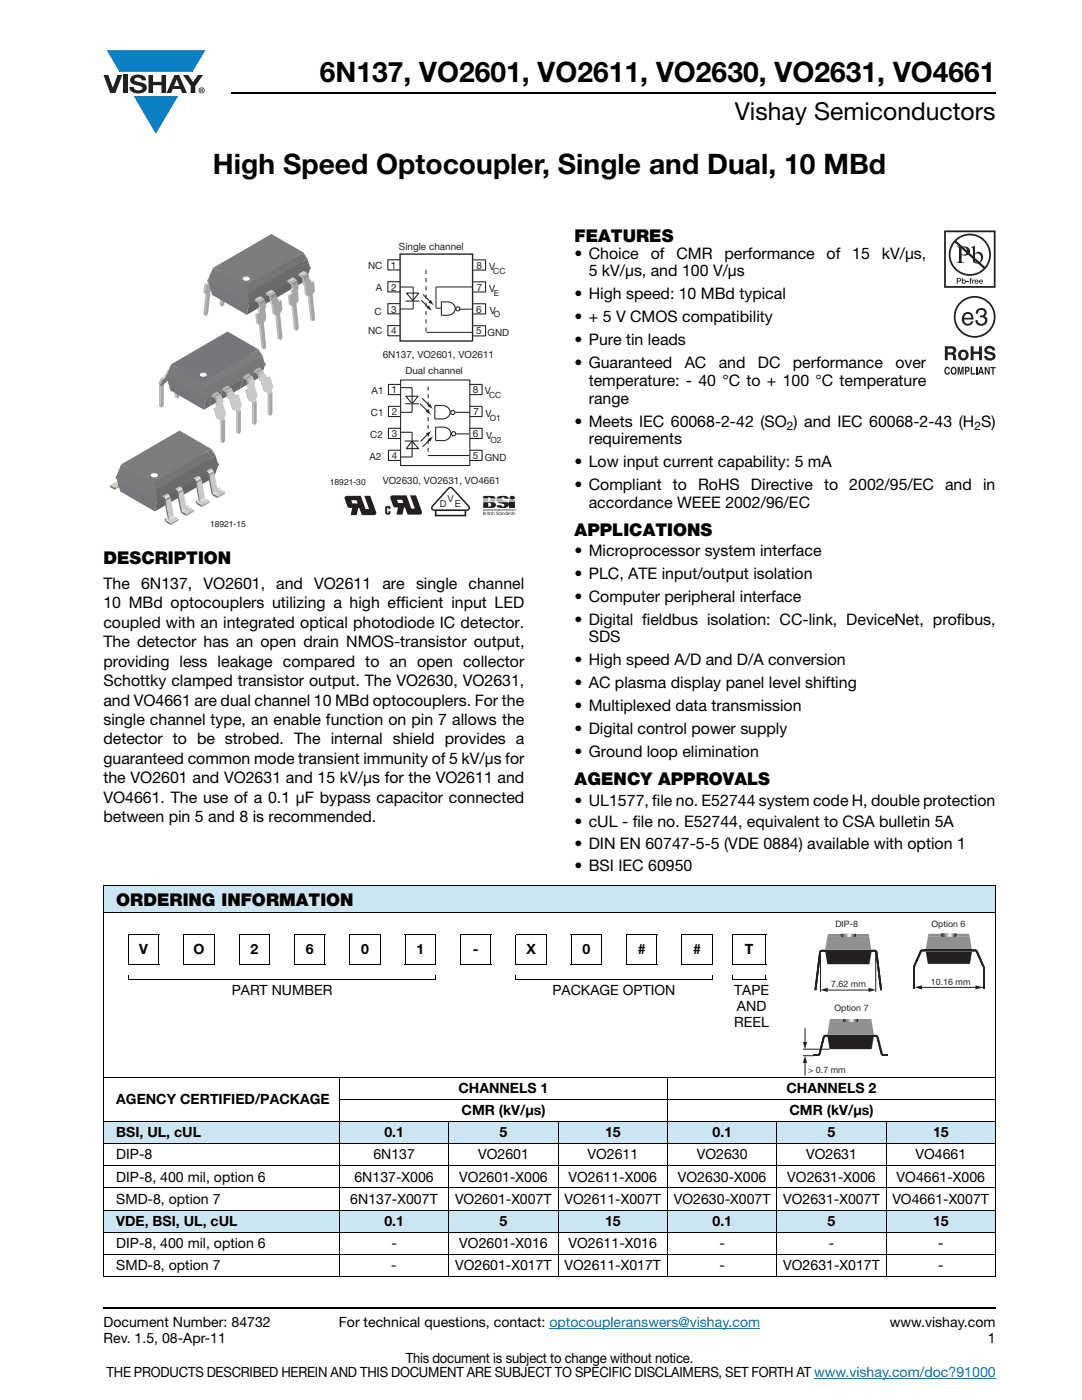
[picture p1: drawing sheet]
<svg xmlns="http://www.w3.org/2000/svg" width="216mm" height="279mm" viewBox="0 0 216 279" stroke-linecap="round" stroke-linejoin="round" font-family="sans-serif">
<defs><g id="words">
<g font-size="5.6">
<text x="63.8" y="16.4">6N137, VO2601, VO2611, VO2630, VO2631, VO4661</text>
<text x="42.5" y="34.8">High Speed Optocoupler, Single and Dual, 10 MBd</text>
</g>
<text font-size="4.9" x="146.6" y="24">Vishay Semiconductors</text>
<g font-size="3.5">
<text x="114.7" y="48.3">FEATURES</text>
<text x="114.7" y="106.9">APPLICATIONS</text>
<text x="20.6" y="112.5">DESCRIPTION</text>
<text x="114.7" y="156.7">AGENCY APPROVALS</text>
<text x="23.2" y="180.7">ORDERING INFORMATION</text>
</g>
<g font-size="3.2">
<text x="114.7" y="51.6">• Choice</text>
<text x="129.8" y="51.6">of</text>
<text x="135" y="51.6">CMR</text>
<text x="144.6" y="51.6">performance</text>
<text x="164.9" y="51.6">of</text>
<text x="170.1" y="51.6">15</text>
<text x="176" y="51.6">kV/μs,</text>
<text x="114.7" y="59.8">• High speed: 10 MBd typical</text>
<text x="117.5" y="55.2">5 kV/μs, and 100 V/μs</text>
<text x="114.7" y="64.3">• + 5 V CMOS compatibility</text>
<text x="114.7" y="68.9">• Pure tin leads</text>
<text x="114.7" y="73.5">• Guaranteed</text>
<text x="117.5" y="77">temperature: - 40 °C to + 100 °C temperature</text>
<text x="136.6" y="73.5">AC</text>
<text x="143.4" y="73.5">and</text>
<text x="151.2" y="73.5">DC</text>
<text x="158.2" y="73.5">performance</text>
<text x="178.7" y="73.5">over</text>
<text x="117.5" y="80.6">range</text>
<text x="114.7" y="85.2">• Meets IEC 60068-2-42 (SO ) and IEC 60068-2-43 (H S)</text>
<text x="117.5" y="88.7">requirements</text>
<text x="114.7" y="93.3">• Low input current capability: 5 mA</text>
<text x="114.7" y="97.9">• Compliant to RoHS Directive to 2002/95/EC and in</text>
<text x="117.5" y="101.4">accordance WEEE 2002/96/EC</text>
<text x="114.7" y="110.9">• Microprocessor system interface</text>
<text x="20.6" y="117.5">The</text>
<text x="28.1" y="117.5">6N137,</text>
<text x="40.6" y="117.5">VO2601, and VO2611 are</text>
<text x="83" y="117.5">single</text>
<text x="93.5" y="117.5">channel</text>
<text x="114.7" y="115.5">• PLC, ATE input/output isolation</text>
<text x="20.6" y="121.4">10 MBd optocouplers utilizing a high efficient input LED</text>
<text x="20.6" y="125.3">coupled with an integrated optical photodiode IC detector.</text>
<text x="114.7" y="120.1">• Computer peripheral interface</text>
<text x="114.7" y="124.7">• Digital fieldbus isolation: CC-link, DeviceNet, profibus,</text>
<text x="20.6" y="129.2">The detector has an open drain NMOS-transistor output,</text>
<text x="117.5" y="128.2">SDS</text>
<text x="20.6" y="133">providing less leakage compared to an open collector</text>
<text x="20.6" y="136.9">Schottky clamped transistor output. The VO2630, VO2631,</text>
<text x="114.7" y="132.8">• High speed A/D and D/A conversion</text>
<text x="114.7" y="137.4">• AC plasma display panel level shifting</text>
<text x="20.6" y="140.8">and VO4661 are dual channel 10 MBd optocouplers. For the</text>
<text x="114.7" y="142">• Multiplexed data transmission</text>
<text x="20.6" y="144.7">single channel type, an enable function on pin 7 allows the</text>
<text x="20.6" y="148.6">detector to be strobed. The internal shield provides a</text>
<text x="114.7" y="146.5">• Digital control power supply</text>
<text x="20.6" y="152.4">guaranteed common mode transient immunity of 5 kV/μs for</text>
<text x="114.7" y="151.1">• Ground loop elimination</text>
<text x="20.6" y="156.3">the VO2601 and VO2631 and 15 kV/μs for the VO2611 and</text>
<text x="20.6" y="160.2">VO4661. The use of a 0.1 μF bypass capacitor connected</text>
<text x="114.7" y="160.8">• UL1577, file no. E52744 system code H, double protection</text>
<text x="20.6" y="164.1">between pin 5 and 8 is recommended.</text>
<text x="114.7" y="165.1">• cUL - file no. E52744, equivalent to CSA bulletin 5A</text>
<text x="114.7" y="169.4">• DIN EN 60747-5-5 (VDE 0884) available with option 1</text>
<text x="114.7" y="173.7">• BSI IEC 60950</text>
</g>
<g font-size="2.8">
<text x="27.8" y="190.5">V</text>
<text x="38.6" y="190.5">O</text>
<text x="50" y="190.5">2</text>
<text x="61" y="190.5">6</text>
<text x="72.1" y="190.5">0</text>
<text x="83.1" y="190.5">1</text>
<text x="94.3" y="190.5">-</text>
<text x="105" y="190.5">X</text>
<text x="116.2" y="190.5">0</text>
<text x="127.3" y="190.5">#</text>
<text x="138.3" y="190.5">#</text>
<text x="148.6" y="190.5">T</text>
<text x="46.2" y="198.7">PART NUMBER</text>
<text x="110.2" y="198.7">PACKAGE OPTION</text>
<text x="146.5" y="198.7">TAPE</text>
<text x="147" y="201.8">AND</text>
<text x="146.5" y="205">REEL</text>
<text x="23.2" y="220.3">AGENCY CERTIFIED/PACKAGE</text>
<text x="91.5" y="218.1">CHANNELS 1</text>
<text x="156.9" y="218.1">CHANNELS 2</text>
<text x="23.2" y="227">BSI, UL, cUL</text>
<text x="76.7" y="227">0.1</text>
<text x="92.1" y="222.6">CMR (kV/μs)</text>
<text x="99.7" y="227">5</text>
<text x="120.7" y="227">15</text>
<text x="142.2" y="227">0.1</text>
<text x="157.5" y="222.6">CMR (kV/μs)</text>
<text x="165.1" y="227">5</text>
<text x="186.2" y="227">15</text>
<text x="23.2" y="231.4">DIP-8</text>
<text x="74.5" y="231.4">6N137</text>
<text x="95.4" y="231.4">VO2601</text>
<text x="117.2" y="231.4">VO2611</text>
<text x="139" y="231.4">VO2630</text>
<text x="160.9" y="231.4">VO2631</text>
<text x="182.7" y="231.4">VO4661</text>
<text x="23.2" y="235.8">DIP-8, 400 mil, option 6</text>
<text x="70.7" y="235.8">6N137-X006</text>
<text x="91.6" y="235.8">VO2601-X006</text>
<text x="113.4" y="235.8">VO2611-X006</text>
<text x="135.3" y="235.8">VO2630-X006</text>
<text x="157.1" y="235.8">VO2631-X006</text>
<text x="178.9" y="235.8">VO4661-X006</text>
<text x="23.2" y="240.2">SMD-8, option 7</text>
<text x="23.2" y="244.6">VDE, BSI, UL, cUL</text>
<text x="69.9" y="240.2">6N137-X007T</text>
<text x="76.7" y="244.6">0.1</text>
<text x="90.8" y="240.2">VO2601-X007T</text>
<text x="99.7" y="244.6">5</text>
<text x="112.6" y="240.2">VO2611-X007T</text>
<text x="120.7" y="244.6">15</text>
<text x="134.5" y="240.2">VO2630-X007T</text>
<text x="142.2" y="244.6">0.1</text>
<text x="156.3" y="240.2">VO2631-X007T</text>
<text x="165.1" y="244.6">5</text>
<text x="178.1" y="240.2">VO4661-X007T</text>
<text x="186.2" y="244.6">15</text>
<text x="23.2" y="249">DIP-8, 400 mil, option 6</text>
<text x="78.1" y="249">-</text>
<text x="91.6" y="249">VO2601-X016</text>
<text x="113.4" y="249">VO2611-X016</text>
<text x="143.6" y="249">-</text>
<text x="165.4" y="249">-</text>
<text x="187.2" y="249">-</text>
<text x="23.2" y="253.4">SMD-8, option 7</text>
<text x="78.1" y="253.4">-</text>
<text x="90.8" y="253.4">VO2601-X017T</text>
<text x="112.6" y="253.4">VO2611-X017T</text>
<text x="143.6" y="253.4">-</text>
<text x="156.3" y="253.4">VO2631-X017T</text>
<text x="187.2" y="253.4">-</text>
<text x="20.6" y="268.1">Rev. 1.5, 08-Apr-11</text>
<text x="20.6" y="264.9">Document Number: 84732</text>
<text x="67.6" y="264.9">For technical questions, contact: optocoupleranswers@vishay.com</text>
<text x="177.5" y="264.9">www.vishay.com</text>
<text x="197.1" y="268.1">1</text>
<text x="21.3" y="274.8">THE PRODUCTS DESCRIBED HEREIN AND THIS DOCUMENT ARE SUBJECT TO SPECIFIC DISCLAIMERS, SET FORTH AT www.vishay.com/doc?91000</text>
<text x="81" y="272">This document is subject to change without notice.</text>
</g>
<g font-size="2.4">
<text x="157" y="85.7">2</text>
<text x="194.5" y="85.7">2</text>
</g>
<g font-size="2" fill="#231f20">
<text x="73.4" y="53.6">NC</text>
<text x="78" y="53.6">1</text>
<text x="79.6" y="49.8">Single channel</text>
<text x="95.1" y="53.6">8</text>
<text x="97.6" y="53.9">V</text>
<text x="75" y="58.1">A</text>
<text x="78.1" y="58">2</text>
<text x="95.2" y="58">7</text>
<text x="97.6" y="58.3">V</text>
<text x="74.7" y="62.8">C</text>
<text x="78.1" y="62.4">3</text>
<text x="95" y="62.4">6</text>
<text x="97.7" y="62.6">V</text>
<text x="73.4" y="66.7">NC</text>
<text x="76.4" y="71.5">6N137, VO2601, VO2611</text>
<text x="78.1" y="66.7">4</text>
<text x="95" y="66.8">5 GND</text>
<text x="80.9" y="74.7">Dual channel</text>
<text x="74" y="83.1">C1</text>
<text x="74.2" y="78.6">A1</text>
<text x="78.1" y="78.5">1</text>
<text x="78.2" y="82.9">2</text>
<text x="94.4" y="78.5">8</text>
<text x="94.5" y="82.9">7 V</text>
<text x="96.7" y="78.6">V</text>
<text x="73.9" y="87.3">C2</text>
<text x="78.2" y="87.3">3</text>
<text x="94.3" y="87.3">6</text>
<text x="97" y="87.6">V</text>
<text x="73.7" y="91.8">A2</text>
<text x="78.2" y="91.6">4</text>
<text x="94.3" y="91.6">5 GND</text>
<text x="76.4" y="96.6">VO2630, VO2631, VO4661</text>
</g>
<g font-size="1.9" fill="#231f20">
<text x="87.8" y="101.1">D</text>
<text x="89.3" y="100.1">V</text>
<text x="90.8" y="101.1">E</text>
</g>
<g font-size="1.8" fill="#231f20">
<text x="166.7" y="185">DIP-8</text>
<text x="185.9" y="185.1">Option 6</text>
<text x="165.8" y="197">7.62 mm</text>
<text x="185.8" y="196.5">10.16 mm</text>
<text x="166.5" y="201.7">Option 7</text>
<text x="161.3" y="214.1">&gt; 0.7 mm</text>
</g>
<g font-size="1.7" fill="#231f20">
<text x="98.4" y="54.7">CC</text>
<text x="98.6" y="59.1">E</text>
<text x="98.6" y="63.3">O</text>
<text x="97.6" y="79.4">CC</text>
<text x="97.7" y="83.9">O1</text>
<text x="97.9" y="88.3">O2</text>
<text x="65.8" y="96.8">18921-30</text>
<text x="41.9" y="105.2">18921-15</text>
</g>
</g></defs>
<g fill="#0a7fc3">
<path d="M21.3 10h19.7l-2.6 4.3h-1.1h-13.5z"/>
<path d="M26.7 19.2h8.9l-4.5 7.5z"/>
</g>
<g fill="#231f20">
<path d="M20.6 15h1l.9 2.5 1-2.5h.9l-1.4 3.6h-1z"/>
<path d="M24.6 15h.9v3.6h-.9z"/>
<path d="M26.3 15.3a2.1 2.1 0 0 1 2.8 .3l.1 .4h-.9a.79 .79 0 0 0-.7-.5 .79 .79 0 0 0-.8 .4l.3 .3 1 .2a1.08 1.08 0 0 1 1.2 1 1.08 1.08 0 0 1-1.1 1.2 1.73 1.73 0 0 1-2.4-1.2h.9a.96 .96 0 0 0 .8 .6 .96 .96 0 0 0 .9-.4 1.31 1.31 0 0 0-1.2-.6 1.03 1.03 0 0 1-1.1-.6 1.03 1.03 0 0 1 .2-1.1z"/>
<path d="M29.6 15h.9v1.3h1.7v-1.3h.9v3.6h-.9v-1.6h-1.7v1.6h-.9z"/>
<path d="M36.5 15h1.1l.9 1.4 1-1.4h1l-1.5 2.2v1.4h-.9v-1.4z"/>
<path d="M35.3 15.9l.5 1.3h-1.1zM34.8 15l-1.6 3.6h1l.3-.8h1.5l.3 .8h1l-1.6-3.6z"/>
<path d="M39.8 18a.46 .46 0 0 1 .9 0 .46 .46 0 0 1-.9 0zM39.6 18a.6 .6 0 0 0 1.2 0 .6 .6 0 0 0-1.2 0z"/>
<path d="M40.1 17.8h.2v.2h-.2zM40 17.7v.7h.1v-.3l.4 .3-.2-.3 .2-.2-.1-.2z"/>
</g>
<path d="M109.6 265.1h42.1M162.4 275.1h36.3" fill="none" stroke="#007ec4" stroke-width=".2"/>
<path d="M46.1 18.6h152.5M20.6 261h178" fill="none" stroke="#000" stroke-width=".36"/>
<path d="M65.8 48.2h37.2v54.9h-37.2z" fill="#fff"/>
<g fill="none" stroke="#231f20" stroke-width=".21">
<path d="M79.9 76.7h-2.4v2.1h2.4M79.9 75.8h13.9v17.1h-13.9zM80 77.4h2.2v4.9h-2.2M93.8 76.7h2.4v2.1h-2.4M79.9 89.9h-2.4v2h2.4M79.9 85.5h-2.4v2h2.4M79.9 81.1h-2.4v2h2.4M80 86.3h2.2v4.9h-2.2M85.4 90.9h8.2M90.8 82.3h2.9M91 86.6h2.6M93.8 89.9h2.4v2h-2.4"/>
<path d="M93.8 85.5h2.4v2h-2.4M93.8 81.1h2.4v2h-2.4"/>
</g>
<path d="M85.4 77.2v13.7" fill="none" stroke="#231f20" stroke-width=".21" stroke-dasharray=".8 .8" stroke-linecap="butt"/>
<path d="M84.9 82.2l.5-.5 .6 1.1z" fill="#231f20"/>
<path d="M83.8 80.6l1.6 1.6" fill="none" stroke="#231f20" stroke-width=".21"/>
<path d="M85.3 81.1l.5-.5 .6 1.1z" fill="#231f20"/>
<path d="M84.2 79.5l1.6 1.6" fill="none" stroke="#231f20" stroke-width=".21"/>
<path d="M85 86.5l1.1-.6-.6 1.1z" fill="#231f20"/>
<path d="M85.5 86.5l-1.6 1.6" fill="none" stroke="#231f20" stroke-width=".21"/>
<path d="M85.4 87.6l1.1-.6-.6 1.1z" fill="#231f20"/>
<path d="M81 79.1h2.4l-1.1 1.5zM85.9 87.6l-1.6 1.6" fill="none" stroke="#231f20" stroke-width=".21"/>
<path d="M80.9 80.6h2.7z" fill="#fff"/>
<path d="M80.9 80.6h2.7" fill="none" stroke="#231f20" stroke-width=".21"/>
<path d="M80.8 88h2.7z" fill="#fff"/>
<g fill="none" stroke="#231f20" stroke-width=".21">
<path d="M79.8 56.2h-2.4v2.1h2.4M79.8 51.8h-2.4v2.1h2.4M94.4 56.2h2.5v2.1h-2.5M94.4 51.9h2.5v2h-2.5M79.8 65h-2.4v2h2.4M79.8 60.6h-2.4v2h2.4M94.4 65h2.5v2h-2.5M94.4 60.6h2.5v2.1h-2.5M80.8 88h2.7M86.8 80.9a2.82 2.82 0 0 1 2.7 .6 1.34 1.34 0 0 1 .1 1.5 1.34 1.34 0 0 1-1.3 .6h-1.5zM86.9 85.2a2.81 2.81 0 0 1 2.8 .6 1.34 1.34 0 0 1 .1 1.5 1.34 1.34 0 0 1-1.4 .6h-1.5z"/>
<circle cx="90.3" cy="82.3" r=".41"/>
<circle cx="90.5" cy="86.6" r=".41"/>
</g>
<path d="M79.8 50.7h14.5v17.4h-14.5z" fill="none" stroke="#231f20" stroke-width=".27"/>
<path d="M79.8 57.3h2.6v4.4h-2.6M85.1 66.3h9.1M94.2 61.7h-2.5" fill="none" stroke="#231f20" stroke-width=".2"/>
<path d="M85 53.8v12.5" fill="none" stroke="#231f20" stroke-width=".2" stroke-dasharray=".8 .8" stroke-linecap="butt"/>
<path d="M85.1 61.5l.5-.5 .6 1.1z" fill="#231f20"/>
<path d="M84 59.9l1.6 1.6" fill="none" stroke="#231f20" stroke-width=".21"/>
<path d="M85.5 60.4l.5-.5 .6 1.1z" fill="#231f20"/>
<path d="M84.4 58.8l1.6 1.6" fill="none" stroke="#231f20" stroke-width=".21"/>
<path d="M80.9 60.1h2.8z" fill="#fff"/>
<g fill="none" stroke="#231f20" stroke-width=".21">
<path d="M81.1 58.5h2.5l-1.2 1.5zM80.9 60.1h2.8M89.3 60.2a1.35 1.35 0 0 1 1.5 1.4 1.35 1.35 0 0 1-1.5 1.3M89.3 60.2h-1.2v2.7h1.2M82.2 88l1.3 1.5h-2.4z"/>
<circle cx="91.4" cy="61.6" r=".41"/>
</g>
<path d="M94.2 57.3h-7.2v4.2h1" fill="none" stroke="#231f20" stroke-width=".2"/>
<g fill="#231f20">
<path d="M77 101.1a.55 .55 0 0 1 .7-.1 .55 .55 0 0 1 .2 .6h-.4v-.2h-.2v.9h.2v-.3h.4v.5a.59 .59 0 0 1-1-.1z"/>
<path d="M96.9 102.3h.3l-.2 .1v.4z"/>
<path d="M97.4 102.2l.2 .1-.1 .1 .1 .4-.2-.1z"/>
<path d="M97.9 102.3h.3l-.2 .2a.17 .17 0 0 1 .2 .1 .17 .17 0 0 1-.1 .2 .17 .17 0 0 1-.2-.2l.2 .1-.2-.2z"/>
<path d="M98.3 102.1l.1 .2h.2l.1 .5-.2-.4-.2 .4z"/>
<path d="M99.1 102.2l.2-.1 .1 .2a.16 .16 0 0 0-.2-.1 .16 .16 0 0 0-.1 .2 .16 .16 0 0 0 .3 0 .21 .21 0 0 1-.1 .4 .2 .2 0 0 1-.3-.2l.2 .1a.18 .18 0 0 0 .1-.2 .18 .18 0 0 0-.3-.1z"/>
<path d="M99.5 102.2l.2 .1-.1 .1 .1 .4-.2-.1z"/>
<path d="M100.2 102.3h.4v.5l-.2-.4-.2 .4z"/>
<path d="M101.6 102.3h.3l-.2 .1v.4z"/>
<path d="M102.4 102.3h.3l-.2 .2a.17 .17 0 0 1 .2 .1 .17 .17 0 0 1-.1 .2 .17 .17 0 0 1-.2-.2l.2 .1-.2-.2z"/>
<path d="M102.9 101.7l.1 .1z"/>
<path d="M101.7 99.1a.62 .62 0 0 1 1.1 .2 .52 .52 0 0 1-.6 .4 .52 .52 0 0 1-.5-.6z"/>
<path d="M101.7 100.2h1v1.2h-1z"/>
<path d="M99.3 99.2a2.17 2.17 0 0 1 2.2 .1v.2h-.9l-.2-.3-.3 .3h-1z"/>
<path d="M99.3 100.2h2.1l.2 .3a.78 .78 0 0 1-1.1 .9 1.09 1.09 0 0 1-1.4-.6h.9l.3 .3 .3-.2a.43 .43 0 0 0-.6-.4z"/>
<path d="M96.4 99h1.9a.59 .59 0 0 1 .6 .5h-1l-.2-.2h-.3v.2h-1z"/>
<path d="M89.5 97.6l.4-.2 .3 .2 3.3 3.6-.1 .3-.2 .2h-6.6l-.2-.2-.1-.3zM87.1 102h5.6v.7h-5.6zM89.4 97.4l-3.1 3.4a.64 .64 0 0 0-.2 .8 .64 .64 0 0 0 .7 .4v1.1h6.2v-1.1a.64 .64 0 0 0 .7-.4 .64 .64 0 0 0-.2-.8l-3.1-3.4-.5-.3z"/>
<path d="M79.2 99.7h1.1l.2 .7h-1.1zM78 99l-.1 .4 .6 1.6 .2 .2 .7 .1-.3 1.4h1.2l.3-1.4h.2l.5 1.4h2.5a.43 .43 0 0 0 .4-.6l-1.2-3.2h-1.2l1 2.6h-.7l-1-2.6h-2.8z"/>
<path d="M96.5 102.5v.2l.2-.1v-.1zM96.5 102.2v.2h.2zM96.4 102.1l.4 .1-.1 .5-.3 .1z"/>
<path d="M97.2 102.3l.1 .5zM97.2 102.1l.1 .1z"/>
<path d="M97.7 102.3l.1 .5zM97.7 102.1l.1 .1z"/>
<path d="M99.9 102.6v.1l.2-.1v-.1zM99.8 102.3l.3 .1v.4l-.1-.1a.19 .19 0 0 1-.2 0 .19 .19 0 0 1 0-.3 .19 .19 0 0 1 .3 0z"/>
<path d="M100.8 102.4v.3h.2v-.3zM100.7 102.3h.3l.1-.2v.7l-.1-.1a.22 .22 0 0 1-.3 0 .22 .22 0 0 1 0-.4z"/>
<path d="M101.3 102.6v.1l.1-.1v-.1zM101.2 102.3l.3 .1v.4l-.1-.1a.19 .19 0 0 1-.2 0 .19 .19 0 0 1 0-.3 .19 .19 0 0 1 .2 0z"/>
<path d="M102 102.4v.3h.2v-.3zM102 102.3h.2l.1-.2v.7l-.1-.1a.22 .22 0 0 1-.3 0 .22 .22 0 0 1 .1-.4z"/>
<path d="M102.8 101.7a.1 .1 0 0 1 .2 0 .1 .1 0 0 1-.2 0zM102.8 101.7a.12 .12 0 0 0 .2 0 .12 .12 0 0 0-.2 0z"/>
<path d="M97.4 100.4l.5 .1 .1 .2-.2 .4h-.4zM96.4 100.2v1.2h1.9a.59 .59 0 0 0 .7-.7l-.3-.4-.4-.1z"/>
</g>
<path d="M96.4 101.7h6.3" fill="none" stroke="#a7a9ac" stroke-width=".24"/>
<g fill="#a7a9ac">
<path d="M101.7 99.8h1v.3h-1z"/>
<path d="M99 99.6h1.1l1.2 .5h-2.1z"/>
<path d="M96.4 99.6h1v.4h.4l.1-.4h1l-.1 .3-.5 .2h-1.9z"/>
</g>
<path d="M70.1 99.8h1l.3 .7h-1.1zM68.8 99.1v.4l.5 1.6 .3 .2 .7 .1-.3 1.4h1.2l.3-1.4h.2l.5 1.4h2.5a.43 .43 0 0 0 .4-.6l-1.2-3.2h-1.2l.9 2.6h-.7l-.9-2.6h-2.8z" fill="#231f20"/>
<path d="M22 46.7h40.9v58.9h-40.9z" fill="#fff"/>
<path d="M41.2 75.6l.5 .3z" fill="#7a7c7f"/>
<path d="M41.3 71.6v4.2" fill="none" stroke="#b8babc" stroke-width=".31"/>
<path d="M41.2 71.6l.6-.4 .3 .2-.6 .3z" fill="#b2b4b7"/>
<path d="M41.2 71.4l.6-.3 .3 .3-.6 .3z" fill="#cecfd1"/>
<path d="M41.3 71.1l.3 .3-.1 .3-.3-.3z" fill="#b8babc"/>
<g fill="#cecfd1">
<path d="M42.8 69.2l.4-.2 .3 .3-.4 .2z"/>
<path d="M42.8 69.2l.3 .3z"/>
</g>
<path d="M42.8 69.2l.3 .3z" fill="#cacbcd"/>
<path d="M42.8 69.2l.3 .3z" fill="#c5c6c8"/>
<path d="M42.8 69.2l.3 .3z" fill="#c0c2c4"/>
<path d="M42.8 69.3l.3 .3z" fill="#bbbdc0"/>
<path d="M42.8 69.3l.3 .3z" fill="#b7b9bc"/>
<path d="M42.7 69.3l.3 .3z" fill="#b3b5b8"/>
<path d="M42.7 69.3l.3 .3z" fill="#aeb0b3"/>
<path d="M42.7 69.3l.3 .3z" fill="#aaacaf"/>
<path d="M42.7 69.3l.3 .3z" fill="#a5a8aa"/>
<path d="M42.7 69.3l.3 .3z" fill="#a1a4a6"/>
<path d="M42.7 69.3l.3 .3z" fill="#9d9fa1"/>
<path d="M42.7 69.3l.3 .3z" fill="#999b9e"/>
<path d="M42.7 69.3l.3 .3z" fill="#95979a"/>
<path d="M42.7 69.3l.3 .3z" fill="#919395"/>
<path d="M42.7 69.3l.3 .3z" fill="#8d8f91"/>
<path d="M42.7 69.2l.3 .4z" fill="#888a8d"/>
<g fill="#b8babc">
<path d="M41.2 71.4l.3 .3-.3-.1z"/>
<path d="M41.6 70l.2 .3-.5 1.2-.3-.3z"/>
</g>
<path d="M42.7 68.9l.4 .3z" fill="#9a9c9e"/>
<path d="M41.6 69.9l.3 .3z" fill="#888a8d"/>
<path d="M41.6 69.9l.3 .3z" fill="#8d8f91"/>
<path d="M41.6 69.9l.3 .3z" fill="#919395"/>
<path d="M41.6 69.9l.3 .3z" fill="#95979a"/>
<path d="M41.6 69.9l.3 .3z" fill="#999b9e"/>
<path d="M41.6 69.9l.3 .3z" fill="#9d9fa1"/>
<path d="M41.6 69.9l.3 .3z" fill="#a1a4a6"/>
<path d="M41.6 69.9l.3 .3z" fill="#a5a8aa"/>
<path d="M41.6 69.9l.3 .3z" fill="#aaacaf"/>
<path d="M41.6 69.9l.3 .4z" fill="#aeb0b3"/>
<path d="M41.6 69.9l.2 .4z" fill="#b3b5b8"/>
<path d="M41.6 70l.2 .3z" fill="#b7b9bc"/>
<path d="M42.1 69.4l1.1-.6-.2 .4h.1l-.1 .4 .5-.3-.6 1.2-.8 .9-.6 .3 .1-.3-.3 .1z" fill="#76777a"/>
<path d="M41.5 71.7l.6-.3v4l-.4 .5-.2-.1z" fill="#a3a5a8"/>
<path d="M41.9 69.1l1-.6 .3 .3-1.1 .6z" fill="#cecfd1"/>
<path d="M41.9 69.1l.2 .3-.4 .8-.2-.3z" fill="#b8babc"/>
<path d="M42.2 69.4l1-.6z" fill="#68696b"/>
<path d="M42.1 69.4l1.1-.6z" fill="#6c6d70"/>
<path d="M42.1 69.4l1.1-.6z" fill="#707274"/>
<path d="M41.9 69l1.1-.6z" fill="#68696b"/>
<path d="M42 69l1-.6z" fill="#6c6d70"/>
<path d="M42 69l1.1-.6z" fill="#707274"/>
<path d="M42 69l1.1-.6z" fill="#747678"/>
<path d="M42.1 69l1-.6z" fill="#787a7c"/>
<path d="M42.1 69l1-.6z" fill="#7c7e81"/>
<path d="M42.1 69l1-.6z" fill="#808285"/>
<path d="M42.1 69l1.1-.6z" fill="#858689"/>
<path d="M42.1 69l1.1-.6z" fill="#888a8d"/>
<path d="M42.2 69l1-.6z" fill="#8d8f91"/>
<path d="M42.2 69l1-.6z" fill="#919395"/>
<path d="M42.2 69l1-.6z" fill="#95979a"/>
<path d="M42.2 69l1-.6z" fill="#999b9e"/>
<path d="M42.2 69l1.1-.6z" fill="#9d9fa1"/>
<path d="M42.2 69l1.1-.6z" fill="#a1a4a6"/>
<path d="M42.3 69l1-.6 .6 .4-1.1 .6z" fill="#b2b4b7"/>
<path d="M42.8 69.4l1.1-.6v.3l-1.1 .6z" fill="#a3a5a8"/>
<path d="M41.9 69l.9 .4v.3l-.7-.3-.2-.3z" fill="#b8babc"/>
<path d="M38 77.4l.5 .3z" fill="#7a7c7f"/>
<path d="M38 73.4l.7-.4 .3 .2-.7 .4z" fill="#b2b4b7"/>
<path d="M38 73.3l.3 .3-.3-.2z" fill="#b8babc"/>
<path d="M38 73.3l.7-.4 .3 .3-.7 .4z" fill="#cecfd1"/>
<path d="M38.2 73.4v4.2" fill="none" stroke="#b8babc" stroke-width=".31"/>
<path d="M38.2 72.9l.3 .4-.2 .3-.3-.3z" fill="#b8babc"/>
<path d="M40 70.6l1-.6-.5 1a5.3 5.3 0 0 1-2.2 2.6l.2-.3h-.4l.6-1.2 .6-.4z" fill="#76777a"/>
<path d="M38.3 73.6l.7-.4v4.1l-.5 .4-.2-.1z" fill="#a3a5a8"/>
<path d="M39.1 71.3l.3 .3z" fill="#b7b9bc"/>
<path d="M39.1 71.3l.2 .3z" fill="#bbbdc0"/>
<path d="M39.1 71.3l.2 .3z" fill="#c0c2c4"/>
<path d="M39.1 71.3l.2 .3z" fill="#c5c6c8"/>
<path d="M39.1 71.3l.2 .3z" fill="#cacbcd"/>
<path d="M39.1 71.3l.2 .3z" fill="#cecfd1"/>
<path d="M39 71.3l.3 .3z" fill="#e3e4e5"/>
<path d="M39 71.3l.3 .3z" fill="#e5e6e7"/>
<path d="M39 71.3l.3 .3z" fill="#e7e8e8"/>
<path d="M39 71.3l.3 .3z" fill="#e8e8e9"/>
<path d="M39 71.3l.3 .3z" fill="#e9e9ea"/>
<path d="M39 71.3l.3 .4z" fill="#e9eaeb"/>
<path d="M39 71.3l.3 .4z" fill="#eaebec"/>
<path d="M39 71.3l.3 .4z" fill="#ebecec"/>
<path d="M39 71.4l.3 .3z" fill="#eceded"/>
<path d="M39 71.4l.3 .3z" fill="#ededee"/>
<path d="M39 71.4l.3 .3z" fill="#edeeef"/>
<path d="M39 71.4l.3 .3z" fill="#ededee"/>
<path d="M39 71.4l.3 .3z" fill="#eceded"/>
<g fill="#ebecec">
<path d="M39 71.4l.3 .3z"/>
<path d="M39 71.4l.2 .3z"/>
</g>
<path d="M39 71.4l.2 .3z" fill="#eaebec"/>
<path d="M39 71.4l.2 .3z" fill="#e9eaeb"/>
<path d="M38.9 71.4l.3 .3z" fill="#e9e9ea"/>
<path d="M38.9 71.4l.3 .3z" fill="#e8e8e9"/>
<path d="M38.9 71.5l.3 .3z" fill="#e7e8e8"/>
<path d="M38.9 71.5l.3 .3z" fill="#e8e8e9"/>
<path d="M38.8 71.5l.3 .3z" fill="#e7e8e8"/>
<path d="M38.8 71.5l.3 .3z" fill="#e5e6e7"/>
<path d="M38.8 71.5l.3 .3z" fill="#e3e4e5"/>
<g fill="#cecfd1">
<path d="M38.8 71.5l.3 .3z"/>
<path d="M38.4 71.8l.4-.3 .3 .3-.4 .3z"/>
</g>
<g fill="#b8babc">
<path d="M38.4 71.8l.3 .3-.6 1.2-.3-.3z"/>
<path d="M39.2 71l.3 .3-.1 .3-.3-.3z"/>
</g>
<g fill="#cecfd1">
<path d="M39.2 71l.3-.3 .3 .3-.3 .3z"/>
<path d="M39.7 70.3l1-.6 .3 .3-1 .6z"/>
</g>
<path d="M39.7 70.3l.3 .3-.2 .4-.3-.3z" fill="#b8babc"/>
<path d="M40 70.6l1-.6z" fill="#68696b"/>
<path d="M40 70.6l1-.6z" fill="#6c6d70"/>
<path d="M40 70.6l1-.6z" fill="#707274"/>
<path d="M39.8 70.2l1.1-.6z" fill="#68696b"/>
<path d="M39.8 70.2l1.1-.6z" fill="#6c6d70"/>
<path d="M39.9 70.2l1-.6z" fill="#707274"/>
<path d="M39.9 70.2l1-.6z" fill="#747678"/>
<path d="M39.9 70.2l1.1-.6z" fill="#787a7c"/>
<path d="M40 70.2l1-.6z" fill="#7c7e81"/>
<path d="M40 70.2l1-.6z" fill="#808285"/>
<path d="M40 70.2l1-.6z" fill="#858689"/>
<path d="M40 70.2l1-.6z" fill="#888a8d"/>
<path d="M40 70.2l1.1-.6z" fill="#8d8f91"/>
<path d="M40 70.2l1.1-.6z" fill="#919395"/>
<path d="M40.1 70.2l1-.6z" fill="#95979a"/>
<path d="M40.1 70.2l1-.5z" fill="#999b9e"/>
<path d="M40.1 70.2l1-.5z" fill="#9d9fa1"/>
<path d="M40.1 70.3l1-.6z" fill="#a1a4a6"/>
<path d="M40.1 70.3l1-.6 .6 .3-1 .6z" fill="#b2b4b7"/>
<path d="M40.7 70.6l1-.6v.4l-1 .6z" fill="#a3a5a8"/>
<path d="M39.8 70.2l.9 .4v.4l-.7-.4-.3-.3z" fill="#b8babc"/>
<path d="M34.9 79.3l.5 .3z" fill="#7a7c7f"/>
<path d="M35 75.2v4.2" fill="none" stroke="#b8babc" stroke-width=".31"/>
<path d="M34.9 75.2l.6-.4 .3 .2-.6 .4z" fill="#b2b4b7"/>
<path d="M34.9 75.1l.6-.4 .3 .3-.6 .4z" fill="#cecfd1"/>
<path d="M35 74.8l.3 .3-.1 .3-.3-.3z" fill="#b8babc"/>
<g fill="#cecfd1">
<path d="M36.5 72.9l.4-.3 .3 .3-.4 .3z"/>
<path d="M36.5 72.9l.3 .3z"/>
</g>
<path d="M36.5 72.9l.3 .3z" fill="#cacbcd"/>
<path d="M36.5 72.9l.3 .3z" fill="#c5c6c8"/>
<path d="M36.5 72.9l.3 .3z" fill="#c0c2c4"/>
<path d="M36.5 72.9l.3 .3z" fill="#bbbdc0"/>
<path d="M36.5 72.9l.3 .3z" fill="#b7b9bc"/>
<path d="M36.5 72.9l.2 .3z" fill="#b3b5b8"/>
<path d="M36.5 72.9l.2 .3z" fill="#aeb0b3"/>
<path d="M36.4 72.9l.3 .3z" fill="#aaacaf"/>
<path d="M36.4 72.9l.3 .3z" fill="#a5a8aa"/>
<path d="M36.4 72.9l.3 .3z" fill="#a1a4a6"/>
<path d="M36.4 72.9l.3 .3z" fill="#9d9fa1"/>
<path d="M36.4 72.9l.3 .3z" fill="#999b9e"/>
<path d="M36.4 72.9l.3 .3z" fill="#95979a"/>
<path d="M36.4 72.9l.3 .3z" fill="#919395"/>
<path d="M36.4 72.9l.3 .3z" fill="#8d8f91"/>
<path d="M36.4 72.9l.3 .3z" fill="#888a8d"/>
<g fill="#b8babc">
<path d="M34.9 75.1l.3 .3-.3-.2z"/>
<path d="M35.3 73.6l.3 .3-.6 1.2-.3-.3z"/>
</g>
<path d="M36.4 72.5l.4 .4z" fill="#9a9c9e"/>
<path d="M35.3 73.5l.3 .3z" fill="#888a8d"/>
<path d="M35.3 73.5l.3 .3z" fill="#8d8f91"/>
<path d="M35.3 73.5l.3 .3z" fill="#919395"/>
<path d="M35.3 73.5l.3 .3z" fill="#95979a"/>
<path d="M35.3 73.5l.3 .3z" fill="#999b9e"/>
<path d="M35.3 73.5l.3 .3z" fill="#9d9fa1"/>
<path d="M35.3 73.5l.3 .4z" fill="#a1a4a6"/>
<path d="M35.3 73.5l.3 .4z" fill="#a5a8aa"/>
<path d="M35.3 73.6l.3 .3z" fill="#aaacaf"/>
<path d="M35.3 73.6l.3 .3z" fill="#aeb0b3"/>
<path d="M35.3 73.6l.3 .3z" fill="#b3b5b8"/>
<path d="M35.3 73.6l.3 .3z" fill="#b7b9bc"/>
<path d="M35.8 73l1.1-.6-.2 .4 .1 .1-.1 .3 .5-.2-.6 1.2-.8 .8-.6 .4 .1-.3h-.3z" fill="#76777a"/>
<path d="M35.2 75.4l.6-.4v4.1l-.4 .4-.2-.1z" fill="#a3a5a8"/>
<path d="M35.6 72.7l1-.6 .3 .3-1.1 .6z" fill="#cecfd1"/>
<path d="M35.6 72.7l.2 .3-.4 .8-.2-.3z" fill="#b8babc"/>
<path d="M35.9 73l1-.6z" fill="#68696b"/>
<path d="M35.9 73l1-.6z" fill="#6c6d70"/>
<path d="M35.8 73l1.1-.6z" fill="#707274"/>
<path d="M35.7 72.6l1-.6z" fill="#68696b"/>
<path d="M35.7 72.6l1-.6z" fill="#6c6d70"/>
<path d="M35.7 72.6l1.1-.6z" fill="#707274"/>
<path d="M35.7 72.6l1.1-.6z" fill="#747678"/>
<path d="M35.8 72.6l1-.6z" fill="#787a7c"/>
<path d="M35.8 72.6l1-.6z" fill="#7c7e81"/>
<path d="M35.8 72.6l1-.6z" fill="#808285"/>
<path d="M35.8 72.6l1.1-.6z" fill="#858689"/>
<path d="M35.8 72.6l1.1-.6z" fill="#888a8d"/>
<path d="M35.9 72.6l1-.6z" fill="#8d8f91"/>
<path d="M35.9 72.6l1-.6z" fill="#919395"/>
<path d="M35.9 72.6l1-.6z" fill="#95979a"/>
<path d="M35.9 72.6l1.1-.5z" fill="#999b9e"/>
<path d="M35.9 72.6l1.1-.5z" fill="#9d9fa1"/>
<path d="M36 72.7l1-.6z" fill="#a1a4a6"/>
<path d="M36 72.7l1-.6 .6 .3-1 .6z" fill="#b2b4b7"/>
<path d="M36.6 73l1-.6v.4l-1 .6z" fill="#a3a5a8"/>
<path d="M35.7 72.6l.9 .4v.4l-.8-.4-.2-.3z" fill="#b8babc"/>
<path d="M31.7 81.1l.5 .3z" fill="#7a7c7f"/>
<path d="M31.7 77l.7-.4 .3 .2-.7 .4z" fill="#b2b4b7"/>
<path d="M31.8 76.9l.2 .3-.3-.2z" fill="#b8babc"/>
<path d="M31.8 76.9l.6-.4 .3 .3-.7 .4z" fill="#cecfd1"/>
<path d="M31.9 77v4.3" fill="none" stroke="#b8babc" stroke-width=".31"/>
<path d="M31.9 76.6l.3 .3-.2 .3-.2-.3z" fill="#b8babc"/>
<path d="M33.7 74.3l1-.6-.5 .9a5.4 5.4 0 0 1-2.2 2.6l.2-.3h-.4l.6-1.2 .6-.3z" fill="#76777a"/>
<path d="M32 77.2l.7-.4v4.1l-.5 .5-.2-.1z" fill="#a3a5a8"/>
<path d="M32.8 74.9l.3 .3z" fill="#b7b9bc"/>
<path d="M32.8 74.9l.3 .3z" fill="#bbbdc0"/>
<path d="M32.8 74.9l.3 .3z" fill="#c0c2c4"/>
<path d="M32.8 74.9l.2 .4z" fill="#c5c6c8"/>
<path d="M32.8 74.9l.2 .4z" fill="#cacbcd"/>
<path d="M32.8 74.9l.2 .4z" fill="#cecfd1"/>
<path d="M32.8 75l.2 .3z" fill="#e3e4e5"/>
<path d="M32.8 75l.2 .3z" fill="#e5e6e7"/>
<path d="M32.8 75l.2 .3z" fill="#e7e8e8"/>
<path d="M32.8 75l.2 .3z" fill="#e8e8e9"/>
<path d="M32.8 75l.2 .3z" fill="#e9e9ea"/>
<path d="M32.7 75l.3 .3z" fill="#e9eaeb"/>
<path d="M32.7 75l.3 .3z" fill="#eaebec"/>
<path d="M32.7 75l.3 .3z" fill="#ebecec"/>
<path d="M32.7 75l.3 .3z" fill="#eceded"/>
<path d="M32.7 75l.3 .3z" fill="#ededee"/>
<path d="M32.7 75l.3 .3z" fill="#edeeef"/>
<path d="M32.7 75l.3 .3z" fill="#ededee"/>
<path d="M32.7 75l.3 .3z" fill="#eceded"/>
<g fill="#ebecec">
<path d="M32.7 75l.3 .4z"/>
<path d="M32.7 75.1l.3 .3z"/>
</g>
<path d="M32.7 75.1l.3 .3z" fill="#eaebec"/>
<path d="M32.7 75.1l.2 .3z" fill="#e9eaeb"/>
<path d="M32.7 75.1l.2 .3z" fill="#e9e9ea"/>
<path d="M32.6 75.1l.3 .3z" fill="#e8e8e9"/>
<path d="M32.6 75.1l.3 .3z" fill="#e7e8e8"/>
<path d="M32.6 75.1l.3 .3z" fill="#e8e8e9"/>
<path d="M32.6 75.2l.2 .3z" fill="#e7e8e8"/>
<path d="M32.5 75.2l.3 .3z" fill="#e5e6e7"/>
<path d="M32.5 75.2l.3 .3z" fill="#e3e4e5"/>
<g fill="#cecfd1">
<path d="M32.5 75.2l.3 .3z"/>
<path d="M32.2 75.4l.3-.2 .3 .3-.4 .2z"/>
</g>
<g fill="#b8babc">
<path d="M32.2 75.4l.2 .3-.6 1.2-.3-.3z"/>
<path d="M32.9 74.7l.3 .3-.1 .2-.3-.3z"/>
</g>
<g fill="#cecfd1">
<path d="M32.9 74.7l.4-.4 .2 .3-.3 .4z"/>
<path d="M33.4 74l1.1-.6 .2 .3-1 .6z"/>
</g>
<path d="M33.4 74l.3 .3-.2 .3-.2-.3z" fill="#b8babc"/>
<path d="M33.7 74.2l1.1-.6z" fill="#68696b"/>
<path d="M33.7 74.3l1-.6z" fill="#6c6d70"/>
<path d="M33.7 74.3l1-.6z" fill="#707274"/>
<path d="M33.5 73.9l1.1-.6z" fill="#68696b"/>
<path d="M33.6 73.8l1-.6z" fill="#6c6d70"/>
<path d="M33.6 73.8l1-.6z" fill="#707274"/>
<path d="M33.6 73.8l1.1-.6z" fill="#747678"/>
<path d="M33.6 73.8l1.1-.6z" fill="#787a7c"/>
<path d="M33.7 73.8l1-.6z" fill="#7c7e81"/>
<path d="M33.7 73.8l1-.6z" fill="#808285"/>
<path d="M33.7 73.8l1-.5z" fill="#858689"/>
<path d="M33.7 73.8l1.1-.5z" fill="#888a8d"/>
<path d="M33.7 73.8l1.1-.5z" fill="#8d8f91"/>
<path d="M33.8 73.9l1-.6z" fill="#919395"/>
<path d="M33.8 73.9l1-.6z" fill="#95979a"/>
<path d="M33.8 73.9l1-.6z" fill="#999b9e"/>
<path d="M33.8 73.9l1-.6z" fill="#9d9fa1"/>
<path d="M33.8 73.9l1-.6z" fill="#a1a4a6"/>
<path d="M33.8 73.9l1-.6 .6 .3-1 .6z" fill="#b2b4b7"/>
<path d="M34.4 74.2l1-.6v.4l-1 .6z" fill="#a3a5a8"/>
<path d="M33.5 73.9l.9 .3v.4l-.7-.3-.3-.3z" fill="#b8babc"/>
<g fill="#7a7c7f">
<path d="M53.4 82.7l.5 .3z"/>
<path d="M50.3 84.5l.5 .3z"/>
</g>
<path d="M53.7 78.8l.7-.4v4.1l-.5 .5-.2-.1z" fill="#a3a5a8"/>
<path d="M53.4 78.6l.7-.3 .3 .1-.7 .4z" fill="#b2b4b7"/>
<path d="M53.4 78.6l.7-.3h.2l-.6 .4z" fill="#828487"/>
<path d="M53.6 78.6v4.3" fill="none" stroke="#b8babc" stroke-width=".31"/>
<path d="M53.4 78.6l.3 .1v.1z" fill="#b8babc"/>
<path d="M53.7 78.8l.7-.4z" fill="#95979a"/>
<path d="M53.7 78.8l.7-.4z" fill="#999b9e"/>
<path d="M53.7 78.8l.7-.4z" fill="#9d9fa1"/>
<path d="M53.7 78.8l.7-.4z" fill="#a1a4a6"/>
<path d="M53.7 78.8l.7-.4z" fill="#a5a8aa"/>
<path d="M53.7 78.7l.7-.3z" fill="#aaacaf"/>
<path d="M53.7 78.7l.7-.3z" fill="#aeb0b3"/>
<path d="M53.7 78.7l.6-.4z" fill="#b3b5b8"/>
<path d="M53.7 78.7l.6-.4z" fill="#b7b9bc"/>
<path d="M53.7 78.7l.6-.4z" fill="#bbbdc0"/>
<path d="M53.7 78.7l.6-.4z" fill="#c0c2c4"/>
<path d="M53.7 78.7l.6-.4z" fill="#c5c6c8"/>
<path d="M53.3 78.2h.2l.2 .5-.3-.1z" fill="#b8babc"/>
<path d="M53.3 75.4l.6-.2z" fill="#828487"/>
<path d="M53.2 75.4h.3z" fill="#747678"/>
<path d="M53.3 75.4h.3z" fill="#787a7c"/>
<path d="M52.6 78l.8 .3z" fill="#818385"/>
<path d="M42.8 69.7l2.2-1.2 7.9 4.5-2.3 1.2z" fill="#757779"/>
<path d="M50.6 74.2l2.2-1.2-.7 2.2-2 1.1z" fill="#6a6b6e"/>
<path d="M52 76.1l.3 .1 .6 1.8h-.3z" fill="#b8babc"/>
<path d="M42.8 69.4l2.4-1.4 7.8 4.5-2.4 1.4z" fill="#757779"/>
<path d="M52 76.1l.3 .1z" fill="#b7b9bc"/>
<path d="M52 76.1l.3 .1z" fill="#b3b5b8"/>
<path d="M52 76.1h.3z" fill="#aeb0b3"/>
<path d="M52 76.1h.3z" fill="#aaacaf"/>
<path d="M52 76.1h.3z" fill="#a5a8aa"/>
<path d="M52 76.1h.3z" fill="#a1a4a6"/>
<path d="M52 76l.3 .1z" fill="#9d9fa1"/>
<path d="M52 76l.3 .1z" fill="#999b9e"/>
<path d="M52 76l.2 .1z" fill="#95979a"/>
<path d="M51.9 76h.3z" fill="#919395"/>
<path d="M51.9 76h.3z" fill="#8d8f91"/>
<path d="M51.9 76h.3z" fill="#888a8d"/>
<path d="M51.9 76h.3z" fill="#858689"/>
<path d="M51.9 76h.3z" fill="#808285"/>
<path d="M51.9 76h.3z" fill="#7c7e81"/>
<path d="M51.9 76h.3z" fill="#787a7c"/>
<path d="M51.9 76h.3z" fill="#747678"/>
<path d="M51.9 76h.3z" fill="#707274"/>
<path d="M51.8 76h.3z" fill="#6c6d70"/>
<path d="M51.4 74.7l1-.6 .3 .1-1.1 .5z" fill="#828487"/>
<path d="M50.6 73.9a1.43 1.43 0 0 1 1 .8h-.2l-.8-.5z" fill="#b8babc"/>
<path d="M40.7 71l2.1-1.3 7.8 4.5-2.1 1.3z" fill="#757779"/>
<path d="M48.5 75.5l2.1-1.3-.5 2.1-2.1 1.3z" fill="#6a6b6e"/>
<path d="M49.2 76l1-.6h.3l-1 .6z" fill="#828487"/>
<path d="M44.4 77.9l4.1-2.4-.5 2.1-4.2 2.4z" fill="#6a6b6e"/>
<path d="M48.5 75.1a1.43 1.43 0 0 1 1 .9h-.3l-.7-.5z" fill="#b8babc"/>
<path d="M36.6 73.4l4.1-2.4 7.8 4.5-4.1 2.4z" fill="#757779"/>
<path d="M45.1 78.4l1-.6h.3l-1.1 .6z" fill="#828487"/>
<path d="M42.2 79.1l2.2-1.2-.6 2.1-2.1 1.2z" fill="#6a6b6e"/>
<path d="M44.4 77.5a1.43 1.43 0 0 1 .9 .9h-.2l-.7-.5z" fill="#b8babc"/>
<path d="M34.4 74.6l2.2-1.2 7.8 4.5-2.2 1.2z" fill="#757779"/>
<path d="M42.9 79.6l1.1-.6h.2l-1 .6z" fill="#828487"/>
<path d="M42.2 78.7a1.42 1.42 0 0 1 1 .9h-.3l-.7-.5z" fill="#b8babc"/>
<path d="M33.2 75.3l1.2-.7 7.8 4.5-1.2 .7z" fill="#757779"/>
<path d="M33.2 75.3l7.8 4.5-.3 2-6.7-3.9z" fill="#76777a"/>
<path d="M48.5 75.1l.3 .2 1.8-1.1v-.3zM44.4 77.5l.3 .2 3.8-2.2v-.4zM42.2 78.7l.3 .2 1.9-1v-.4zM40.9 79.5v.4l1.3-.8v-.4zM50.6 73.9l.4 .2 2-1.2v-.4z" fill="#717375"/>
<path d="M50.6 73.9l1.1-.6 .6 .3-1.1 .6z" fill="#b2b4b7"/>
<path d="M51.4 74.7h.2l.4 1.3h-.2z" fill="#b8babc"/>
<path d="M51.6 74.7l1.1-.5 .1 .5 .4 .2 .2 .5 .5-.2 .6 1.9-.1 .6-.2 .1 .1 .5-.6 .4-.2-.5-.1 .1-.5-.3-.6-1.8-.3-.2z" fill="#c7c9cb"/>
<path d="M51.2 74.2l1.1-.6z" fill="#a1a4a6"/>
<path d="M51.3 74.2l1-.6z" fill="#a5a8aa"/>
<path d="M51.3 74.2l1-.5z" fill="#aaacaf"/>
<path d="M51.3 74.2l1-.5z" fill="#aeb0b3"/>
<path d="M51.3 74.3l1-.6z" fill="#b3b5b8"/>
<path d="M51.3 74.3l1.1-.6z" fill="#b7b9bc"/>
<path d="M51.3 74.3l1.1-.6z" fill="#bbbdc0"/>
<path d="M51.4 74.3l1-.6z" fill="#c0c2c4"/>
<path d="M51.4 74.3l1-.6z" fill="#c5c6c8"/>
<path d="M51.4 74.3l1-.5z" fill="#cacbcd"/>
<path d="M51.4 74.4l1-.6z" fill="#cecfd1"/>
<path d="M51.4 74.4l1.1-.6z" fill="#e3e4e5"/>
<path d="M51.4 74.4l1.1-.6z" fill="#e5e6e7"/>
<path d="M51.5 74.4l1-.5z" fill="#e7e8e8"/>
<path d="M51.5 74.4l1-.5z" fill="#e8e8e9"/>
<path d="M51.5 74.5l1-.6 .1 .1-1 .6z" fill="#e9e9ea"/>
<path d="M51.6 74.6l1-.6z" fill="#e8e8e9"/>
<path d="M51.6 74.6l1-.6z" fill="#e7e8e8"/>
<path d="M51.6 74.6l1-.5z" fill="#e5e6e7"/>
<path d="M51.6 74.7l1-.6z" fill="#e3e4e5"/>
<path d="M51.6 74.7l1-.6z" fill="#cecfd1"/>
<path d="M51.6 74.7l1-.6z" fill="#cacbcd"/>
<path d="M51.6 74.7l1-.6z" fill="#c5c6c8"/>
<path d="M40.7 70.6l2.1-1.2 7.8 4.5-2.1 1.2z" fill="#757779"/>
<path d="M48.2 73.4l2.1-1.2 .3 1.7-2.1 1.2z" fill="#77797b"/>
<path d="M36.6 73l4.1-2.4 7.8 4.5-4.1 2.4z" fill="#757779"/>
<path d="M48.5 75.1l1-.6 .6 .4-1 .5z" fill="#b2b4b7"/>
<path d="M44 75.8l4.2-2.4 .3 1.7-4.1 2.4z" fill="#77797b"/>
<path d="M34.4 74.2l2.2-1.2 7.8 4.5-2.2 1.2z" fill="#757779"/>
<path d="M44.4 77.5l1-.6 .6 .4-1.1 .5z" fill="#b2b4b7"/>
<path d="M41.9 77l2.1-1.2 .4 1.7-2.2 1.2z" fill="#77797b"/>
<path d="M40.3 76.3l11.3-6.6 .8 1.3-11.5 6.6z" fill="#7b7d7f"/>
<path d="M50.3 72.2l2.1-1.2 .4 1.6-2.2 1.3z" fill="#77797b"/>
<path d="M47.1 86.3l.5 .3z" fill="#7a7c7f"/>
<path d="M50.6 80.6l.6-.3v4l-.4 .5-.2-.1z" fill="#a3a5a8"/>
<path d="M50.4 80.5v4.2" fill="none" stroke="#b8babc" stroke-width=".31"/>
<path d="M50.3 80.4l.6-.3 .3 .2-.6 .3z" fill="#b2b4b7"/>
<path d="M50.6 80.6l.6-.3z" fill="#95979a"/>
<path d="M50.6 80.6l.6-.4z" fill="#999b9e"/>
<path d="M50.6 80.6l.6-.4z" fill="#9d9fa1"/>
<path d="M50.6 80.6l.6-.4z" fill="#a1a4a6"/>
<path d="M50.6 80.6l.6-.4z" fill="#a5a8aa"/>
<path d="M50.6 80.6l.6-.4z" fill="#aaacaf"/>
<path d="M50.6 80.5l.6-.3z" fill="#aeb0b3"/>
<path d="M50.6 80.5l.6-.3z" fill="#b3b5b8"/>
<path d="M50.6 80.5l.6-.4z" fill="#b7b9bc"/>
<path d="M50.6 80.5l.6-.4z" fill="#bbbdc0"/>
<path d="M50.6 80.5l.6-.4z" fill="#c0c2c4"/>
<path d="M50.5 80.5l.7-.4z" fill="#c5c6c8"/>
<path d="M50.3 80.4l.6-.3h.3l-.7 .4z" fill="#828487"/>
<g fill="#b8babc">
<path d="M50.3 80.4l.2 .1 .1 .1z"/>
<path d="M50.1 80h.3l.1 .5h-.2z"/>
</g>
<path d="M49.5 79.9l.7 .2z" fill="#818385"/>
<path d="M49.3 77.7h.3z" fill="#787a7c"/>
<path d="M49.3 77.7h.3z" fill="#7c7e81"/>
<path d="M49.3 77.7h.3z" fill="#808285"/>
<path d="M49.3 77.7h.3z" fill="#858689"/>
<path d="M49.3 77.7h.3z" fill="#888a8d"/>
<path d="M49.3 77.7h.3z" fill="#8d8f91"/>
<path d="M49.3 77.6l.3 .1z" fill="#919395"/>
<path d="M49.4 77.6h.2z" fill="#95979a"/>
<path d="M49.4 77.6h.2z" fill="#999b9e"/>
<path d="M49.4 77.6h.3z" fill="#9d9fa1"/>
<path d="M49.4 77.6h.3z" fill="#a1a4a6"/>
<path d="M49.4 77.6h.3z" fill="#a5a8aa"/>
<path d="M49.4 77.6h.3z" fill="#aaacaf"/>
<path d="M49.4 77.5h.3z" fill="#aeb0b3"/>
<path d="M49.4 77.5h.3z" fill="#b3b5b8"/>
<path d="M49.4 77.5h.3z" fill="#b7b9bc"/>
<path d="M49.4 77.4l.3 .1z" fill="#bbbdc0"/>
<path d="M49.4 77.4h.3z" fill="#b7b9bc"/>
<path d="M49.3 77h.2l.2 .4h-.3z" fill="#b8babc"/>
<path d="M49.4 76.5h.3l-.2 .5h-.2z" fill="#b4b6b8"/>
<path d="M49.2 76h.3l.2 .5h-.3z" fill="#b8babc"/>
<path d="M49.1 75.4l1-.5z" fill="#a1a4a6"/>
<path d="M49.1 75.5l1.1-.6z" fill="#a5a8aa"/>
<path d="M49.1 75.5l1.1-.6z" fill="#aaacaf"/>
<path d="M49.2 75.5l1-.6z" fill="#aeb0b3"/>
<path d="M49.2 75.5l1-.6z" fill="#b3b5b8"/>
<path d="M49.2 75.5l1-.6z" fill="#b7b9bc"/>
<path d="M49.2 75.5l1-.6z" fill="#bbbdc0"/>
<path d="M49.2 75.5l1.1-.5z" fill="#c0c2c4"/>
<path d="M49.2 75.5l1.1-.5z" fill="#c5c6c8"/>
<path d="M49.3 75.6l1-.6z" fill="#cacbcd"/>
<path d="M49.3 75.6l1-.6z" fill="#cecfd1"/>
<path d="M49.3 75.6l1-.6z" fill="#e3e4e5"/>
<path d="M49.3 75.6l1-.5z" fill="#e5e6e7"/>
<path d="M49.3 75.6l1.1-.5z" fill="#e7e8e8"/>
<path d="M49.4 75.7l1-.6z" fill="#e8e8e9"/>
<path d="M49.4 75.7l1-.6 .1 .1-1.1 .6z" fill="#e9e9ea"/>
<path d="M49.4 75.8l1.1-.6z" fill="#e8e8e9"/>
<path d="M49.5 75.8l1-.5z" fill="#e7e8e8"/>
<path d="M49.5 75.9l1-.6z" fill="#e5e6e7"/>
<path d="M49.5 75.9l1-.6z" fill="#e3e4e5"/>
<path d="M49.5 75.9l1-.6z" fill="#cecfd1"/>
<path d="M49.5 75.9l1-.6z" fill="#cacbcd"/>
<path d="M49.5 76l1-.6z" fill="#c5c6c8"/>
<path d="M49.5 76l1-.6 .4 1.3-.1 .3 .6 1.9-.2 .6-.2 .1 .2 .5-.7 .4-.1-.5-.2 .1-.4-.2-.6-1.9 .5-.4-.2-.6 .2-.5z" fill="#c7c9cb"/>
<path d="M48.9 77.9l.3 .1 .6 1.9h-.3z" fill="#b8babc"/>
<path d="M48.9 77.9l.7-.2z" fill="#828487"/>
<path d="M44 88.1l.5 .3z" fill="#7a7c7f"/>
<path d="M47.1 82.3l.7-.4 .3 .2-.7 .3z" fill="#b2b4b7"/>
<path d="M47.4 82.4l.7-.3v4l-.5 .5-.2-.1z" fill="#a3a5a8"/>
<path d="M47.1 82.3l.7-.4h.2l-.6 .4z" fill="#828487"/>
<path d="M47.3 82.3v4.2" fill="none" stroke="#b8babc" stroke-width=".31"/>
<path d="M47.4 82.4l.7-.3z" fill="#95979a"/>
<path d="M47.4 82.4l.7-.3z" fill="#999b9e"/>
<path d="M47.4 82.4l.7-.4z" fill="#9d9fa1"/>
<path d="M47.4 82.4l.7-.4z" fill="#a1a4a6"/>
<path d="M47.4 82.4l.7-.4z" fill="#a5a8aa"/>
<path d="M47.4 82.4l.7-.4z" fill="#aaacaf"/>
<path d="M47.4 82.4l.7-.4z" fill="#aeb0b3"/>
<path d="M47.4 82.3l.7-.3z" fill="#b3b5b8"/>
<path d="M47.4 82.3l.7-.3z" fill="#b7b9bc"/>
<path d="M47.4 82.3l.7-.4z" fill="#bbbdc0"/>
<path d="M47.4 82.3l.6-.4z" fill="#c0c2c4"/>
<path d="M47.4 82.3l.6-.4z" fill="#c5c6c8"/>
<g fill="#b8babc">
<path d="M47.1 82.3h.3v.1z"/>
<path d="M47 81.8h.2l.2 .5h-.3z"/>
</g>
<path d="M47 79l.6-.2z" fill="#828487"/>
<path d="M46.9 79.1h.4z" fill="#747678"/>
<path d="M47 79l.3 .1z" fill="#787a7c"/>
<path d="M46.3 81.7l.8 .2z" fill="#818385"/>
<path d="M45.7 79.8h.3l.6 1.9h-.3z" fill="#b8babc"/>
<path d="M45.7 79.8h.3z" fill="#b7b9bc"/>
<path d="M45.7 79.7l.3 .1z" fill="#b3b5b8"/>
<path d="M45.7 79.7l.3 .1z" fill="#aeb0b3"/>
<path d="M45.7 79.7h.3z" fill="#aaacaf"/>
<path d="M45.7 79.7h.3z" fill="#a5a8aa"/>
<path d="M45.7 79.7h.3z" fill="#a1a4a6"/>
<path d="M45.7 79.7h.3z" fill="#9d9fa1"/>
<path d="M45.7 79.7h.3z" fill="#999b9e"/>
<path d="M45.7 79.7h.3z" fill="#95979a"/>
<path d="M45.7 79.7h.2z" fill="#919395"/>
<path d="M45.7 79.6l.2 .1z" fill="#8d8f91"/>
<path d="M45.6 79.6l.3 .1z" fill="#888a8d"/>
<path d="M45.6 79.6l.3 .1z" fill="#858689"/>
<path d="M45.6 79.6l.3 .1z" fill="#808285"/>
<path d="M45.6 79.6h.3z" fill="#7c7e81"/>
<path d="M45.6 79.6h.3z" fill="#787a7c"/>
<path d="M45.6 79.6h.3z" fill="#747678"/>
<path d="M45.6 79.6h.3z" fill="#707274"/>
<path d="M45.6 79.6h.3z" fill="#6c6d70"/>
<path d="M45.1 78.4h.2l.5 1.3-.3-.1z" fill="#b8babc"/>
<path d="M45.3 78.4l1.1-.6 .1 .5 .4 .2 .2 .6 .5-.3 .6 2-.1 .5-.2 .1 .1 .5-.6 .4-.2-.5-.1 .1-.5-.2-.6-1.9-.3-.1z" fill="#c7c9cb"/>
<path d="M45 77.8l1-.5z" fill="#a1a4a6"/>
<path d="M45 77.9l1-.6z" fill="#a5a8aa"/>
<path d="M45 77.9l1-.6z" fill="#aaacaf"/>
<path d="M45 77.9l1-.6z" fill="#aeb0b3"/>
<path d="M45 77.9l1-.6z" fill="#b3b5b8"/>
<path d="M45 77.9l1.1-.6z" fill="#b7b9bc"/>
<path d="M45 77.9l1.1-.6z" fill="#bbbdc0"/>
<path d="M45.1 77.9l1-.5z" fill="#c0c2c4"/>
<path d="M45.1 77.9l1-.5z" fill="#c5c6c8"/>
<path d="M45.1 78l1-.6z" fill="#cacbcd"/>
<path d="M45.1 78l1.1-.6z" fill="#cecfd1"/>
<path d="M45.1 78l1.1-.6z" fill="#e3e4e5"/>
<path d="M45.2 78l1-.5z" fill="#e5e6e7"/>
<path d="M45.2 78l1-.5z" fill="#e7e8e8"/>
<path d="M45.2 78.1l1-.6z" fill="#e8e8e9"/>
<path d="M45.2 78.1l1-.6 .1 .1-1 .6z" fill="#e9e9ea"/>
<path d="M45.3 78.2l1-.6z" fill="#e8e8e9"/>
<path d="M45.3 78.2l1-.5z" fill="#e7e8e8"/>
<path d="M45.3 78.3l1-.6z" fill="#e5e6e7"/>
<path d="M45.3 78.3l1-.6z" fill="#e3e4e5"/>
<path d="M45.3 78.3l1-.6z" fill="#cecfd1"/>
<path d="M45.3 78.3l1.1-.5z" fill="#cacbcd"/>
<path d="M45.3 78.4l1.1-.6z" fill="#c5c6c8"/>
<path d="M44.3 84.3l.6-.4v4l-.4 .5-.2-.1z" fill="#a3a5a8"/>
<path d="M44.1 84.1v4.2" fill="none" stroke="#b8babc" stroke-width=".31"/>
<path d="M44 84.1l.6-.4 .3 .2-.6 .4z" fill="#b2b4b7"/>
<path d="M44.3 84.3l.6-.4z" fill="#95979a"/>
<path d="M44.3 84.2l.6-.3z" fill="#999b9e"/>
<path d="M44.3 84.2l.6-.3z" fill="#9d9fa1"/>
<path d="M44.3 84.2l.6-.4z" fill="#a1a4a6"/>
<path d="M44.3 84.2l.6-.4z" fill="#a5a8aa"/>
<path d="M44.3 84.2l.6-.4z" fill="#aaacaf"/>
<path d="M44.3 84.2l.6-.4z" fill="#aeb0b3"/>
<path d="M44.3 84.2l.6-.4z" fill="#b3b5b8"/>
<path d="M44.3 84.1l.6-.3z" fill="#b7b9bc"/>
<path d="M44.3 84.1l.6-.4z" fill="#bbbdc0"/>
<path d="M44.3 84.1l.6-.4z" fill="#c0c2c4"/>
<path d="M44.3 84.1l.6-.4z" fill="#c5c6c8"/>
<path d="M44 84.1h.3v.2z" fill="#b8babc"/>
<path d="M44 84.1l.6-.4h.3l-.6 .4z" fill="#828487"/>
<path d="M43.8 83.6h.3l.2 .5h-.3z" fill="#b8babc"/>
<path d="M43.2 83.5l.7 .2z" fill="#818385"/>
<path d="M43 81.4h.3z" fill="#787a7c"/>
<path d="M43 81.3l.3 .1z" fill="#7c7e81"/>
<path d="M43 81.3h.3z" fill="#808285"/>
<path d="M43 81.3h.3z" fill="#858689"/>
<path d="M43 81.3h.3z" fill="#888a8d"/>
<path d="M43.1 81.3h.2z" fill="#8d8f91"/>
<path d="M43.1 81.3h.2z" fill="#919395"/>
<path d="M43.1 81.3h.2z" fill="#95979a"/>
<path d="M43.1 81.2l.3 .1z" fill="#999b9e"/>
<path d="M43.1 81.2l.3 .1z" fill="#9d9fa1"/>
<path d="M43.1 81.2h.3z" fill="#a1a4a6"/>
<path d="M43.1 81.2h.3z" fill="#a5a8aa"/>
<path d="M43.1 81.2h.3z" fill="#aaacaf"/>
<path d="M43.1 81.2h.3z" fill="#aeb0b3"/>
<path d="M43.1 81.1l.3 .1z" fill="#b3b5b8"/>
<path d="M43.1 81.1l.3 .1z" fill="#b7b9bc"/>
<path d="M43.1 81l.3 .1z" fill="#bbbdc0"/>
<path d="M43.1 81l.3 .1z" fill="#b7b9bc"/>
<path d="M42.2 78.7l1-.6 .6 .4-1 .6z" fill="#b2b4b7"/>
<path d="M43.1 80.1l.3 .1-.2 .4h-.2z" fill="#b4b6b8"/>
<g fill="#b8babc">
<path d="M43 80.6h.2l.2 .4h-.3z"/>
<path d="M42.9 79.6h.3l.2 .6-.3-.1z"/>
</g>
<path d="M42.8 79.1l1-.6z" fill="#a1a4a6"/>
<path d="M42.8 79.1l1.1-.6z" fill="#a5a8aa"/>
<path d="M42.8 79.1l1.1-.6z" fill="#aaacaf"/>
<path d="M42.9 79.1l1-.6z" fill="#aeb0b3"/>
<path d="M42.9 79.1l1-.6z" fill="#b3b5b8"/>
<path d="M42.9 79.1l1-.5z" fill="#b7b9bc"/>
<path d="M42.9 79.1l1.1-.5z" fill="#bbbdc0"/>
<path d="M42.9 79.2l1.1-.6z" fill="#c0c2c4"/>
<path d="M43 79.2l1-.6z" fill="#c5c6c8"/>
<path d="M43 79.2l1-.6z" fill="#cacbcd"/>
<path d="M43 79.2l1-.6z" fill="#cecfd1"/>
<path d="M43 79.2l1-.5z" fill="#e3e4e5"/>
<path d="M43 79.3l1.1-.6z" fill="#e5e6e7"/>
<path d="M43 79.3l1.1-.6z" fill="#e7e8e8"/>
<path d="M43.1 79.3l1-.5z" fill="#e8e8e9"/>
<path d="M43.1 79.3l1-.5 .1 .1-1 .5z" fill="#e9e9ea"/>
<path d="M43.2 79.4l1-.5z" fill="#e8e8e9"/>
<path d="M43.2 79.5l1-.6z" fill="#e7e8e8"/>
<path d="M43.2 79.5l1-.6z" fill="#e5e6e7"/>
<path d="M43.2 79.5l1-.6z" fill="#e3e4e5"/>
<path d="M43.2 79.5l1-.5z" fill="#cecfd1"/>
<path d="M43.2 79.6l1-.6z" fill="#cacbcd"/>
<path d="M43.2 79.6l1-.6z" fill="#c5c6c8"/>
<path d="M41 79.8l1.2-.7-.5 2.1-1 .6z" fill="#6a6b6e"/>
<path d="M42.6 81.6l.7-.2z" fill="#828487"/>
<path d="M42.6 81.6h.3l.6 1.9h-.3z" fill="#b8babc"/>
<path d="M43.2 79.6l1-.6 .4 1.3-.1 .3 .6 1.9-.2 .6-.2 .1 .2 .5-.6 .4-.2-.5-.2 .1-.4-.2-.6-1.9 .5-.4-.2-.6 .2-.4z" fill="#c7c9cb"/>
<path d="M33.1 75l1.3-.8 7.8 4.5-1.3 .8z" fill="#757779"/>
<path d="M33.1 75l7.8 4.5v.4l-7.8-4.5z" fill="#77787b"/>
<path d="M34.1 72.7l11.3-6.5 6.2 3.5-11.3 6.6z" fill="#757779"/>
<path d="M40.1 74.5l.5-.1a.54 .54 0 0 1 .6 .5l-.6 .3a.54 .54 0 0 1-.7-.5z" fill="#fff"/>
<path d="M40.9 77.6l1-.6 .3 1.7-1.2 .7z" fill="#77797b"/>
<path d="M34.1 72.7l6.2 3.6 .6 1.3 .1 1.8-7.8-4.5z" fill="#787a7c"/>
<path d="M32.2 90.9l.6-.3 .8 .5-.6 .3z" fill="#cecfd1"/>
<path d="M33.1 91.4l.6-.3z" fill="#8d8f91"/>
<path d="M33.1 91.4l.6-.3z" fill="#919395"/>
<path d="M33.1 91.4l.6-.3z" fill="#95979a"/>
<path d="M33.1 91.4l.6-.3z" fill="#999b9e"/>
<path d="M33.1 91.4l.6-.3z" fill="#9d9fa1"/>
<path d="M33.1 91.4l.6-.3z" fill="#a1a4a6"/>
<path d="M33.1 91.4l.6-.3z" fill="#a5a8aa"/>
<path d="M33.1 91.4l.6-.3z" fill="#aaacaf"/>
<path d="M33.1 91.4l.5-.3z" fill="#aeb0b3"/>
<path d="M33.1 91.4l.5-.3z" fill="#b3b5b8"/>
<path d="M33.1 91.4l.5-.3z" fill="#b7b9bc"/>
<path d="M33.1 91.4l.5-.3z" fill="#bbbdc0"/>
<path d="M33.1 91.4l.5-.3z" fill="#c0c2c4"/>
<path d="M33 91.4l.6-.3z" fill="#c5c6c8"/>
<path d="M33 91.4l.6-.3z" fill="#cacbcd"/>
<path d="M33 91.4l.6-.3z" fill="#cecfd1"/>
<path d="M33 91.4l.6-.3z" fill="#e3e4e5"/>
<path d="M33.3 91.8l.6-.4z" fill="#707274"/>
<path d="M33.3 91.7l.6-.3z" fill="#747678"/>
<path d="M33.3 91.7l.6-.3z" fill="#787a7c"/>
<path d="M33.4 91.7l.5-.4z" fill="#7c7e81"/>
<path d="M33.4 91.6l.6-.3z" fill="#808285"/>
<path d="M33.4 91.6l.6-.3z" fill="#858689"/>
<path d="M33.4 91.5l.6-.3z" fill="#888a8d"/>
<path d="M33.5 91.5l.5-.3z" fill="#8d8f91"/>
<path d="M33.5 91.4l.5-.3z" fill="#949699"/>
<path d="M33.2 91.3l.5-.4 .3 .2-.5 .3z" fill="#cecfd1"/>
<path d="M32.2 90.9l.8 .5 .2-.1 .3 .1-.1 .3h-.4l-.8-.4z" fill="#6e7072"/>
<path d="M31.3 91.5l.9-.6 .8 .5-.9 .5z" fill="#cecfd1"/>
<path d="M32.1 92l1-.6z" fill="#8d8f91"/>
<path d="M32.1 92l1-.6z" fill="#919395"/>
<path d="M32.1 92l1-.6z" fill="#95979a"/>
<path d="M32.1 92l1-.6z" fill="#999b9e"/>
<path d="M32.1 92l1-.6z" fill="#9d9fa1"/>
<path d="M32.1 92l1-.6z" fill="#a1a4a6"/>
<path d="M32.1 92l1-.6z" fill="#a5a8aa"/>
<path d="M32.1 92l1-.6z" fill="#aaacaf"/>
<path d="M32.1 92l1-.6z" fill="#aeb0b3"/>
<path d="M32.1 92l1-.6z" fill="#b3b5b8"/>
<path d="M32.1 92l1-.6z" fill="#b7b9bc"/>
<path d="M32.1 92l1-.6z" fill="#bbbdc0"/>
<path d="M32.1 92l1-.6z" fill="#c0c2c4"/>
<path d="M32.1 92l1-.6z" fill="#c5c6c8"/>
<path d="M32.1 92l.9-.6z" fill="#cacbcd"/>
<path d="M32.1 92l.9-.6z" fill="#cecfd1"/>
<path d="M32.1 91.9l.9-.5z" fill="#e3e4e5"/>
<path d="M32.3 92.3l1-.5z" fill="#707274"/>
<path d="M32.3 92.3l1-.6z" fill="#747678"/>
<path d="M32.4 92.3l.9-.6z" fill="#787a7c"/>
<path d="M32.4 92.2l1-.5z" fill="#7c7e81"/>
<path d="M32.4 92.2l1-.6z" fill="#808285"/>
<path d="M32.4 92.2l1-.6z" fill="#858689"/>
<path d="M32.5 92.1l.9-.6z" fill="#888a8d"/>
<path d="M32.5 92.1l1-.6z" fill="#8d8f91"/>
<path d="M33.1 89.3l1-.5-.6 2.7-1 .6z" fill="#949699"/>
<path d="M33.1 89.3l1-.5z" fill="#8d8f91"/>
<path d="M33.2 89.3l.9-.5z" fill="#888a8d"/>
<path d="M33.2 89.3l.9-.6z" fill="#858689"/>
<path d="M33.2 89.3l.9-.6z" fill="#808285"/>
<path d="M33.2 89.3l1-.6z" fill="#7c7e81"/>
<path d="M33.2 89.3l1-.6z" fill="#787a7c"/>
<path d="M33.2 89.3l1-.6z" fill="#747678"/>
<path d="M33.2 89.3l1-.6z" fill="#707274"/>
<path d="M33.2 88.9l1-.5z" fill="#e3e4e5"/>
<path d="M33.2 88.9l1-.6z" fill="#cecfd1"/>
<path d="M33.2 88.9l1-.6z" fill="#cacbcd"/>
<path d="M33.2 88.9l1-.6z" fill="#c5c6c8"/>
<path d="M33.2 88.9l.9-.6z" fill="#c0c2c4"/>
<path d="M33.1 88.9l1-.6z" fill="#bbbdc0"/>
<path d="M33.1 88.9l1-.6z" fill="#b7b9bc"/>
<path d="M33.1 88.9l1-.6z" fill="#b3b5b8"/>
<path d="M33.1 88.9l1-.6z" fill="#aeb0b3"/>
<path d="M33.1 88.9l1-.6z" fill="#aaacaf"/>
<path d="M33.1 88.9l1-.6z" fill="#a5a8aa"/>
<path d="M33.1 88.9l.9-.6z" fill="#a1a4a6"/>
<path d="M33 88.9l1-.6z" fill="#9d9fa1"/>
<path d="M33 88.9l1-.6z" fill="#999b9e"/>
<path d="M33 88.9l1-.6z" fill="#95979a"/>
<path d="M33 88.9l1-.6z" fill="#919395"/>
<path d="M33 88.9l1-.6z" fill="#8d8f91"/>
<path d="M32.9 89l.2-.1 .4 .2v.3l-.4-.1-.6 2.8-.2 .2-1-.5v-.3l.8 .5z" fill="#6e7072"/>
<path d="M33.5 89.1l1-.6v.4l-1 .5z" fill="#a5a7a9"/>
<g fill="#cecfd1">
<path d="M33.3 88.9l.9-.5 .3 .1-1 .6z"/>
<path d="M28.7 92.9l1-.5 .8 .4-1 .6z"/>
</g>
<path d="M29.5 93.4l1-.6z" fill="#e3e4e5"/>
<path d="M29.5 93.4l1-.6z" fill="#cecfd1"/>
<path d="M29.5 93.4l1-.5z" fill="#cacbcd"/>
<path d="M29.6 93.4l.9-.5z" fill="#c5c6c8"/>
<path d="M29.6 93.4l.9-.5z" fill="#c0c2c4"/>
<path d="M29.6 93.4l.9-.5z" fill="#bbbdc0"/>
<path d="M29.6 93.4l.9-.5z" fill="#b7b9bc"/>
<path d="M29.6 93.4l.9-.5z" fill="#b3b5b8"/>
<path d="M29.6 93.4l1-.5z" fill="#aeb0b3"/>
<path d="M29.6 93.4l1-.5z" fill="#aaacaf"/>
<path d="M29.6 93.4l1-.5z" fill="#a5a8aa"/>
<path d="M29.6 93.4l1-.5z" fill="#a1a4a6"/>
<path d="M29.6 93.4l1-.5z" fill="#9d9fa1"/>
<path d="M29.6 93.4l1-.5z" fill="#999b9e"/>
<path d="M29.6 93.4l1-.5z" fill="#95979a"/>
<path d="M29.6 93.4l1-.6z" fill="#919395"/>
<g fill="#8d8f91">
<path d="M29.6 93.4l1-.6z"/>
<path d="M30 93.5l.9-.6z"/>
</g>
<path d="M29.9 93.6l1-.6z" fill="#888a8d"/>
<path d="M29.9 93.6l1-.5z" fill="#858689"/>
<path d="M29.9 93.7l1-.6z" fill="#808285"/>
<path d="M29.9 93.7l.9-.6z" fill="#7c7e81"/>
<path d="M29.9 93.7l.9-.5z" fill="#787a7c"/>
<path d="M29.8 93.8l1-.6z" fill="#747678"/>
<path d="M29.8 93.8l1-.6z" fill="#707274"/>
<path d="M30.6 90.8l1-.6-.7 2.7-.9 .6z" fill="#949699"/>
<path d="M30.7 90.7l.9-.5z" fill="#707274"/>
<path d="M30.7 90.7l.9-.5z" fill="#747678"/>
<path d="M30.7 90.7l.9-.5z" fill="#787a7c"/>
<path d="M30.7 90.7l.9-.5z" fill="#7c7e81"/>
<path d="M30.6 90.7l1-.5z" fill="#808285"/>
<path d="M30.6 90.8l1-.6z" fill="#858689"/>
<path d="M30.6 90.8l1-.6z" fill="#888a8d"/>
<path d="M30.6 90.8l1-.6z" fill="#8d8f91"/>
<path d="M30.4 90.4l.1-.1 .5 .2v.4l-.4-.1-.6 2.7-.3 .3-1-.5v-.4l.9 .5z" fill="#6e7072"/>
<path d="M28.2 93.3l.5-.4 .8 .5-.5 .3z" fill="#cecfd1"/>
<path d="M29 93.7l.5-.3z" fill="#e3e4e5"/>
<path d="M29 93.7l.5-.3z" fill="#cecfd1"/>
<path d="M29 93.7l.6-.3z" fill="#cacbcd"/>
<path d="M29 93.7l.6-.3z" fill="#c5c6c8"/>
<path d="M29 93.7l.6-.3z" fill="#c0c2c4"/>
<path d="M29 93.7l.6-.3z" fill="#bbbdc0"/>
<path d="M29 93.7l.6-.3z" fill="#b7b9bc"/>
<path d="M29 93.8l.6-.4z" fill="#b3b5b8"/>
<path d="M29 93.8l.6-.4z" fill="#aeb0b3"/>
<path d="M29 93.8l.6-.4z" fill="#aaacaf"/>
<path d="M29 93.8l.6-.4z" fill="#a5a8aa"/>
<path d="M29 93.7l.6-.3z" fill="#a1a4a6"/>
<path d="M29 93.7l.6-.3z" fill="#9d9fa1"/>
<path d="M29 93.7l.6-.3z" fill="#999b9e"/>
<path d="M29 93.7l.6-.3z" fill="#95979a"/>
<path d="M29 93.7l.6-.3z" fill="#919395"/>
<g fill="#8d8f91">
<path d="M29 93.7l.6-.3z"/>
<path d="M29.4 93.8l.6-.3z"/>
</g>
<path d="M29.4 93.9l.5-.3z" fill="#888a8d"/>
<path d="M29.3 93.9l.6-.3z" fill="#858689"/>
<path d="M29.3 94l.6-.3z" fill="#808285"/>
<path d="M29.3 94l.6-.3z" fill="#7c7e81"/>
<path d="M29.3 94.1l.6-.4z" fill="#787a7c"/>
<path d="M29.2 94.1l.6-.3z" fill="#747678"/>
<path d="M29.2 94.1l.6-.3z" fill="#707274"/>
<path d="M29.1 93.6l.6-.3 .3 .1-.6 .4z" fill="#cecfd1"/>
<path d="M28.2 93.3l.8 .4 .1-.1 .3 .2-.1 .2-.3 .1-.8-.5z" fill="#6e7072"/>
<path d="M29.4 93.8l.6-.4z" fill="#949699"/>
<path d="M30.5 90.3l1-.5z" fill="#8d8f91"/>
<path d="M30.5 90.3l1-.5z" fill="#919395"/>
<path d="M30.5 90.3l1-.5z" fill="#95979a"/>
<path d="M30.5 90.3l1-.5z" fill="#999b9e"/>
<path d="M30.5 90.3l1-.5z" fill="#9d9fa1"/>
<path d="M30.5 90.3l1-.5z" fill="#a1a4a6"/>
<path d="M30.5 90.3l1-.5z" fill="#a5a8aa"/>
<path d="M30.6 90.3l.9-.5z" fill="#aaacaf"/>
<path d="M30.6 90.3l1-.5z" fill="#aeb0b3"/>
<path d="M30.6 90.3l1-.5z" fill="#b3b5b8"/>
<path d="M30.6 90.3l1-.5z" fill="#b7b9bc"/>
<path d="M30.6 90.3l1-.5z" fill="#bbbdc0"/>
<path d="M30.6 90.3l1-.5z" fill="#c0c2c4"/>
<path d="M30.7 90.3l.9-.5z" fill="#c5c6c8"/>
<path d="M30.7 90.3l1-.5z" fill="#cacbcd"/>
<path d="M30.7 90.3l1-.5z" fill="#cecfd1"/>
<path d="M30.7 90.4l1-.6z" fill="#e3e4e5"/>
<path d="M31 90.5l1-.5v.3l-1 .6z" fill="#a5a7a9"/>
<g fill="#cecfd1">
<path d="M30.7 90.4l1-.6 .3 .2-1 .5z"/>
<path d="M26 94.5l.6-.3 .8 .4-.6 .4z"/>
</g>
<path d="M26.9 95l.6-.4z" fill="#8d8f91"/>
<path d="M26.9 95l.6-.4z" fill="#919395"/>
<path d="M26.9 95l.6-.4z" fill="#95979a"/>
<path d="M26.9 95l.6-.4z" fill="#999b9e"/>
<path d="M26.9 95l.6-.4z" fill="#9d9fa1"/>
<path d="M26.9 95l.6-.4z" fill="#a1a4a6"/>
<path d="M26.9 95l.6-.4z" fill="#a5a8aa"/>
<path d="M26.9 95l.6-.4z" fill="#aaacaf"/>
<path d="M26.9 95l.6-.4z" fill="#aeb0b3"/>
<path d="M26.9 95l.6-.4z" fill="#b3b5b8"/>
<path d="M26.9 95l.5-.4z" fill="#b7b9bc"/>
<path d="M26.9 95l.5-.4z" fill="#bbbdc0"/>
<path d="M26.9 95l.5-.4z" fill="#c0c2c4"/>
<path d="M26.9 95l.5-.4z" fill="#c5c6c8"/>
<path d="M26.8 95l.6-.4z" fill="#cacbcd"/>
<path d="M26.8 95l.6-.4z" fill="#cecfd1"/>
<path d="M26.8 95l.6-.4z" fill="#e3e4e5"/>
<path d="M27.1 95.3l.6-.3z" fill="#707274"/>
<path d="M27.1 95.3l.6-.3z" fill="#747678"/>
<path d="M27.2 95.3l.5-.4z" fill="#787a7c"/>
<path d="M27.2 95.2l.6-.3z" fill="#7c7e81"/>
<path d="M27.2 95.2l.6-.3z" fill="#808285"/>
<path d="M27.2 95.2l.6-.4z" fill="#858689"/>
<path d="M27.2 95.1l.6-.3z" fill="#888a8d"/>
<path d="M27.3 95.1l.5-.4z" fill="#8d8f91"/>
<path d="M27 94.8l.5-.3 .3 .2-.5 .3z" fill="#cecfd1"/>
<path d="M26 94.5l.8 .5 .2-.2 .3 .2-.1 .3h-.4l-.8-.5z" fill="#6e7072"/>
<path d="M27.3 95l.5-.3z" fill="#949699"/>
<path d="M25.1 95.1l.9-.6 .8 .5-.9 .5z" fill="#cecfd1"/>
<path d="M25.9 95.5l1-.5z" fill="#8d8f91"/>
<path d="M25.9 95.5l1-.5z" fill="#919395"/>
<path d="M25.9 95.5l1-.5z" fill="#95979a"/>
<path d="M25.9 95.5l1-.5z" fill="#999b9e"/>
<path d="M25.9 95.5l1-.5z" fill="#9d9fa1"/>
<path d="M25.9 95.5l1-.5z" fill="#a1a4a6"/>
<path d="M25.9 95.5l1-.5z" fill="#a5a8aa"/>
<path d="M25.9 95.5l1-.5z" fill="#aaacaf"/>
<path d="M25.9 95.5l1-.5z" fill="#aeb0b3"/>
<path d="M25.9 95.5l1-.5z" fill="#b3b5b8"/>
<path d="M25.9 95.5l1-.5z" fill="#b7b9bc"/>
<path d="M25.9 95.5l1-.5z" fill="#bbbdc0"/>
<path d="M25.9 95.5l1-.5z" fill="#c0c2c4"/>
<path d="M25.9 95.5l1-.5z" fill="#c5c6c8"/>
<path d="M25.9 95.5l1-.5z" fill="#cacbcd"/>
<path d="M25.9 95.5l.9-.5z" fill="#cecfd1"/>
<path d="M25.9 95.5l.9-.5z" fill="#e3e4e5"/>
<path d="M26.1 95.9l1-.6z" fill="#707274"/>
<path d="M26.1 95.9l1-.6z" fill="#747678"/>
<path d="M26.2 95.8l1-.5z" fill="#787a7c"/>
<path d="M26.2 95.8l1-.6z" fill="#7c7e81"/>
<path d="M26.2 95.8l1-.6z" fill="#808285"/>
<path d="M26.2 95.7l1-.5z" fill="#858689"/>
<path d="M26.3 95.7l.9-.6z" fill="#888a8d"/>
<path d="M26.3 95.6l1-.5z" fill="#8d8f91"/>
<path d="M22.5 96.5l1-.6 .8 .5-1 .6z" fill="#cecfd1"/>
<path d="M23.3 97l1-.6z" fill="#e3e4e5"/>
<path d="M23.3 97l1-.6z" fill="#cecfd1"/>
<path d="M23.4 97l.9-.6z" fill="#cacbcd"/>
<path d="M23.4 97l.9-.6z" fill="#c5c6c8"/>
<path d="M23.4 97l.9-.6z" fill="#c0c2c4"/>
<path d="M23.4 97l.9-.6z" fill="#bbbdc0"/>
<path d="M23.4 97l1-.6z" fill="#b7b9bc"/>
<path d="M23.4 97l1-.6z" fill="#b3b5b8"/>
<path d="M23.4 97l1-.6z" fill="#aeb0b3"/>
<path d="M23.4 97l1-.6z" fill="#aaacaf"/>
<path d="M23.4 97l1-.6z" fill="#a5a8aa"/>
<path d="M23.4 97l1-.6z" fill="#a1a4a6"/>
<path d="M23.4 97l1-.6z" fill="#9d9fa1"/>
<path d="M23.4 97l1-.6z" fill="#999b9e"/>
<path d="M23.4 97l1-.6z" fill="#95979a"/>
<path d="M23.4 97l1-.6z" fill="#919395"/>
<g fill="#8d8f91">
<path d="M23.4 97l1-.6z"/>
<path d="M23.8 97.1l.9-.6z"/>
</g>
<path d="M23.7 97.1l1-.5z" fill="#888a8d"/>
<path d="M23.7 97.2l1-.6z" fill="#858689"/>
<path d="M23.7 97.2l1-.5z" fill="#808285"/>
<path d="M23.7 97.3l1-.6z" fill="#7c7e81"/>
<path d="M23.7 97.3l.9-.6z" fill="#787a7c"/>
<path d="M23.6 97.3l1-.5z" fill="#747678"/>
<path d="M23.6 97.3l1-.5z" fill="#707274"/>
<path d="M27 92.9l.9-.6-.6 2.8-1 .5z" fill="#949699"/>
<path d="M27 92.9l.9-.6z" fill="#8d8f91"/>
<path d="M27 92.9l.9-.6z" fill="#888a8d"/>
<path d="M27 92.9l.9-.6z" fill="#858689"/>
<path d="M27 92.9l1-.6z" fill="#808285"/>
<path d="M27 92.8l1-.5z" fill="#7c7e81"/>
<path d="M27 92.8l1-.5z" fill="#787a7c"/>
<path d="M27 92.8l1-.5z" fill="#747678"/>
<path d="M27 92.8l1-.5z" fill="#707274"/>
<path d="M26.7 92.5l.2-.1 .4 .2v.4l-.3-.1-.7 2.7-.2 .3-1-.5v-.3l.8 .4z" fill="#6e7072"/>
<path d="M24.4 94.4l1-.6-.7 2.7-.9 .6z" fill="#949699"/>
<path d="M24.5 94.3l1-.6z" fill="#707274"/>
<path d="M24.5 94.3l1-.6z" fill="#747678"/>
<path d="M24.5 94.3l.9-.6z" fill="#787a7c"/>
<path d="M24.5 94.3l.9-.6z" fill="#7c7e81"/>
<path d="M24.5 94.3l.9-.6z" fill="#808285"/>
<path d="M24.4 94.3l1-.5z" fill="#858689"/>
<path d="M24.4 94.3l1-.5z" fill="#888a8d"/>
<path d="M24.4 94.4l1-.6z" fill="#8d8f91"/>
<path d="M24.2 94l.2-.1 .4 .2v.3h-.4l-.6 2.7-.3 .3-1-.5v-.4l.9 .5z" fill="#6e7072"/>
<path d="M22 96.8l.5-.3 .8 .5-.5 .3z" fill="#cecfd1"/>
<path d="M22.8 97.3l.5-.3z" fill="#e3e4e5"/>
<path d="M22.8 97.3l.6-.3z" fill="#cecfd1"/>
<path d="M22.8 97.3l.6-.3z" fill="#cacbcd"/>
<path d="M22.8 97.3l.6-.3z" fill="#c5c6c8"/>
<path d="M22.8 97.3l.6-.3z" fill="#c0c2c4"/>
<path d="M22.8 97.3l.6-.3z" fill="#bbbdc0"/>
<path d="M22.8 97.3l.6-.3z" fill="#b7b9bc"/>
<path d="M22.8 97.3l.6-.3z" fill="#b3b5b8"/>
<path d="M22.8 97.3l.6-.3z" fill="#aeb0b3"/>
<path d="M22.8 97.3l.6-.3z" fill="#aaacaf"/>
<path d="M22.8 97.3l.6-.3z" fill="#a5a8aa"/>
<path d="M22.8 97.3l.6-.3z" fill="#a1a4a6"/>
<path d="M22.8 97.3l.6-.3z" fill="#9d9fa1"/>
<path d="M22.8 97.3l.6-.3z" fill="#999b9e"/>
<path d="M22.8 97.3l.6-.3z" fill="#95979a"/>
<path d="M22.8 97.3l.6-.3z" fill="#919395"/>
<g fill="#8d8f91">
<path d="M22.8 97.3l.6-.3z"/>
<path d="M23.2 97.4l.6-.3z"/>
</g>
<path d="M23.2 97.5l.5-.4z" fill="#888a8d"/>
<path d="M23.2 97.5l.5-.3z" fill="#858689"/>
<path d="M23.1 97.6l.6-.4z" fill="#808285"/>
<path d="M23.1 97.6l.6-.3z" fill="#7c7e81"/>
<path d="M23.1 97.6l.6-.3z" fill="#787a7c"/>
<path d="M23 97.7l.6-.4z" fill="#747678"/>
<path d="M23 97.7l.6-.4z" fill="#707274"/>
<path d="M22 96.8l.8 .5 .1-.1 .3 .1-.1 .3-.3 .1-.8-.5z" fill="#6e7072"/>
<path d="M22.9 97.2l.6-.4 .3 .2-.6 .3z" fill="#cecfd1"/>
<path d="M23.2 97.3l.6-.3z" fill="#949699"/>
<path d="M27 92.5l1.1-.6z" fill="#e3e4e5"/>
<path d="M27 92.5l1-.6z" fill="#cecfd1"/>
<path d="M27 92.5l1-.6z" fill="#cacbcd"/>
<path d="M27 92.4l1-.5z" fill="#c5c6c8"/>
<path d="M27 92.4l1-.5z" fill="#c0c2c4"/>
<path d="M26.9 92.4l1-.5z" fill="#bbbdc0"/>
<path d="M26.9 92.4l1-.5z" fill="#b7b9bc"/>
<path d="M26.9 92.4l1-.5z" fill="#b3b5b8"/>
<path d="M26.9 92.4l1-.5z" fill="#aeb0b3"/>
<path d="M26.9 92.4l1-.5z" fill="#aaacaf"/>
<path d="M26.9 92.4l1-.5z" fill="#a5a8aa"/>
<path d="M26.9 92.4l1-.5z" fill="#a1a4a6"/>
<path d="M26.9 92.4l.9-.5z" fill="#9d9fa1"/>
<path d="M26.8 92.4l1-.5z" fill="#999b9e"/>
<path d="M26.8 92.5l1-.6z" fill="#95979a"/>
<path d="M26.8 92.5l1-.6z" fill="#919395"/>
<path d="M26.8 92.5l1-.6z" fill="#8d8f91"/>
<path d="M27.1 92.5l1-.6 .2 .2-1 .5z" fill="#cecfd1"/>
<g fill="#a5a7a9">
<path d="M27.3 92.6l1-.5v.3l-1 .6z"/>
<path d="M24.8 94.1l1-.6v.4l-1 .5z"/>
</g>
<path d="M24.3 93.9l1-.5z" fill="#8d8f91"/>
<path d="M24.3 93.9l1-.6z" fill="#919395"/>
<path d="M24.3 93.9l1-.6z" fill="#95979a"/>
<path d="M24.3 93.9l1-.6z" fill="#999b9e"/>
<path d="M24.3 93.9l1-.6z" fill="#9d9fa1"/>
<path d="M24.3 93.9l1-.6z" fill="#a1a4a6"/>
<path d="M24.4 93.9l.9-.6z" fill="#a5a8aa"/>
<path d="M24.4 93.9l1-.6z" fill="#aaacaf"/>
<path d="M24.4 93.9l1-.6z" fill="#aeb0b3"/>
<path d="M24.4 93.9l1-.6z" fill="#b3b5b8"/>
<path d="M24.4 93.9l1-.6z" fill="#b7b9bc"/>
<path d="M24.4 93.9l1-.6z" fill="#bbbdc0"/>
<path d="M24.4 93.9l1-.6z" fill="#c0c2c4"/>
<path d="M24.5 93.9l1-.6z" fill="#c5c6c8"/>
<path d="M24.5 93.9l1-.5z" fill="#cacbcd"/>
<path d="M24.5 93.9l1-.5z" fill="#cecfd1"/>
<path d="M24.5 93.9l1-.5z" fill="#e3e4e5"/>
<path d="M24.6 93.9l.9-.5 .3 .1-1 .6z" fill="#cecfd1"/>
<path d="M32.4 92l.4 .2-.5 4.3-.3-.2z" fill="#babcbe"/>
<path d="M33.4 89.5l.4-.2 .4 .3-.4 .2z" fill="#cecfd1"/>
<path d="M33.3 89.6l.3 .2z" fill="#95979a"/>
<path d="M33.3 89.6l.3 .2z" fill="#999b9e"/>
<path d="M33.3 89.6l.3 .2z" fill="#9d9fa1"/>
<path d="M33.3 89.6l.3 .2z" fill="#a1a4a6"/>
<path d="M33.3 89.6l.4 .2z" fill="#a5a8aa"/>
<path d="M33.3 89.6l.4 .2z" fill="#aaacaf"/>
<path d="M33.3 89.6l.4 .2z" fill="#aeb0b3"/>
<path d="M33.3 89.6l.4 .2z" fill="#b3b5b8"/>
<path d="M33.4 89.6l.3 .2z" fill="#b7b9bc"/>
<path d="M33.4 89.6l.3 .2z" fill="#bbbdc0"/>
<path d="M33.4 89.6l.3 .2z" fill="#c0c2c4"/>
<path d="M33.4 89.6l.3 .2z" fill="#c5c6c8"/>
<path d="M33.4 89.6l.3 .2z" fill="#cacbcd"/>
<path d="M33.4 89.6l.3 .2z" fill="#cecfd1"/>
<path d="M33.4 89.6l.4 .2z" fill="#e3e4e5"/>
<path d="M33.4 89.5l.4 .3z" fill="#e5e6e7"/>
<path d="M33.1 89l.5 .3z" fill="#9a9c9e"/>
<path d="M32.1 90.3l.4 .2-.2 1.7-.3-.3z" fill="#babcbe"/>
<path d="M32.1 90.3l.4 .2z" fill="#b7b9bc"/>
<path d="M32.1 90.3l.4 .2z" fill="#b3b5b8"/>
<path d="M32.1 90.3l.4 .2z" fill="#aeb0b3"/>
<path d="M32.1 90.2l.4 .3z" fill="#aaacaf"/>
<path d="M32.1 90.2l.4 .3z" fill="#a5a8aa"/>
<path d="M32.1 90.2l.4 .3z" fill="#a1a4a6"/>
<path d="M32.1 90.2l.4 .3z" fill="#9d9fa1"/>
<path d="M32.1 90.2l.4 .2z" fill="#999b9e"/>
<path d="M32.1 90.2l.3 .2z" fill="#95979a"/>
<path d="M32.1 90.2l.3 .2z" fill="#919395"/>
<path d="M32.1 90.2l.3 .2z" fill="#8d8f91"/>
<path d="M32.1 90.2l.3 .2z" fill="#888a8d"/>
<path d="M32.1 90.2l.3 .2z" fill="#858689"/>
<path d="M29.2 93.9l.3 .2-.5 4.3-.3-.2z" fill="#babcbe"/>
<path d="M32.1 89.1l1-.6 .4 .2-1.1 .6z" fill="#cecfd1"/>
<path d="M32.4 89.3l1.1-.6-.1 .5 .2 .1v.5l.6-.2-.2 1.6-.6 .6-.5 4.4-.4 .5-.2-.1 .5-4.4-.2 .1-.3-.1 .2-1.7-.2-.1z" fill="#6a6b6e"/>
<path d="M32.1 89.1l.3 .2-.1 1.1-.3-.2z" fill="#babcbe"/>
<path d="M32.5 89.3l1-.7z" fill="#68696b"/>
<path d="M32.2 88.9l1.1-.6z" fill="#8d8f91"/>
<path d="M32.2 88.9l1.1-.7z" fill="#919395"/>
<path d="M32.3 88.9l1-.7z" fill="#95979a"/>
<path d="M32.3 88.8l1-.6z" fill="#999b9e"/>
<path d="M32.3 88.8l1-.6z" fill="#9d9fa1"/>
<path d="M32.3 88.8l1.1-.6z" fill="#a1a4a6"/>
<path d="M32.3 88.8l1.1-.6z" fill="#a5a8aa"/>
<path d="M32.3 88.8l1.1-.6z" fill="#aaacaf"/>
<path d="M32.3 88.8l1.1-.6z" fill="#aeb0b3"/>
<path d="M32.4 88.8l1-.6z" fill="#b3b5b8"/>
<path d="M32.4 88.8l1-.6z" fill="#b7b9bc"/>
<path d="M32.4 88.8l1.1-.6z" fill="#bbbdc0"/>
<path d="M32.4 88.8l1.1-.6z" fill="#c0c2c4"/>
<path d="M32.4 88.8l1.1-.6z" fill="#c5c6c8"/>
<path d="M32.5 88.9l1-.6z" fill="#cacbcd"/>
<path d="M32.5 88.9l1.1-.6z" fill="#cecfd1"/>
<path d="M32.5 88.9l1.1-.6z" fill="#e3e4e5"/>
<path d="M33.2 89.2l1-.6v.4l-1 .6z" fill="#707274"/>
<g fill="#7b7d7f">
<path d="M33.2 89.6l2.2-1.3 8.1 4.7-2.3 1.3z"/>
<path d="M33.2 89.2l2.4-1.4 8.1 4.7-2.5 1.4z"/>
</g>
<path d="M32.2 88.9h.3l.7 .3v.4l-.7-.3h-.1l-.3-.2z" fill="#babcbe"/>
<path d="M32.5 88.9l1.1-.6 .6 .3-1 .6z" fill="#cecfd1"/>
<path d="M29.3 91.9l.3 .3z" fill="#e5e6e7"/>
<path d="M29.3 91.9l.3 .3z" fill="#e7e8e8"/>
<path d="M29.3 91.9l.4 .2z" fill="#e8e8e9"/>
<path d="M29.3 91.9l.4 .2z" fill="#e9e9ea"/>
<path d="M29.4 91.9l.3 .2z" fill="#e9eaeb"/>
<path d="M29.4 91.9l.3 .2z" fill="#e9e9ea"/>
<path d="M29.4 91.8l.3 .3z" fill="#e8e8e9"/>
<path d="M29.4 91.8l.3 .2z" fill="#e7e8e8"/>
<path d="M29.4 91.8l.3 .2z" fill="#e5e6e7"/>
<path d="M29.5 91.8l.3 .2z" fill="#e7e8e8"/>
<path d="M29.5 91.7l.3 .3z" fill="#e8e8e9"/>
<path d="M29.5 91.7l.3 .3z" fill="#e7e8e8"/>
<path d="M29.5 91.7l.3 .2z" fill="#e5e6e7"/>
<path d="M29.5 91.7l.3 .2z" fill="#e3e4e5"/>
<path d="M29.5 91.7l.3 .2z" fill="#cecfd1"/>
<path d="M29.5 91.7l.3 .2z" fill="#cacbcd"/>
<path d="M29.5 91.7l.3 .2z" fill="#c5c6c8"/>
<path d="M29.5 91.7l.3 .2z" fill="#c0c2c4"/>
<path d="M29.5 91.6l.3 .3z" fill="#bbbdc0"/>
<path d="M29.5 91.6l.3 .3z" fill="#b7b9bc"/>
<path d="M30.2 90.6l1.1-.6-.6 3-.5 .7-.5 4.3-.5 .5-.2-.1 .5-4.3-.2 .1-.3-.2 .2-1.6a.79 .79 0 0 0 .7-.9l.3-.4z" fill="#6a6b6e"/>
<path d="M25.6 94.1l.4 .2-.2 1.6-.3-.2z" fill="#babcbe"/>
<path d="M25.6 94l.4 .3z" fill="#b7b9bc"/>
<path d="M25.6 94l.4 .3z" fill="#b3b5b8"/>
<path d="M25.6 94l.4 .3z" fill="#aeb0b3"/>
<path d="M25.6 94l.4 .2z" fill="#aaacaf"/>
<path d="M25.6 94l.4 .2z" fill="#a5a8aa"/>
<path d="M25.6 94l.4 .2z" fill="#a1a4a6"/>
<path d="M25.6 94l.4 .2z" fill="#9d9fa1"/>
<path d="M25.6 94l.3 .2z" fill="#999b9e"/>
<path d="M25.6 94l.3 .2z" fill="#95979a"/>
<path d="M25.6 94l.3 .2z" fill="#919395"/>
<path d="M25.6 94l.3 .2z" fill="#8d8f91"/>
<path d="M25.6 93.9l.3 .3z" fill="#888a8d"/>
<path d="M25.6 93.9l.3 .3z" fill="#858689"/>
<path d="M25.6 92.9l.3 .2-.1 1.1-.3-.2z" fill="#babcbe"/>
<path d="M23.8 94.3l1-.6z" fill="#68696b"/>
<path d="M24.5 94.3l1-.6v.3l-1 .6z" fill="#707274"/>
<g fill="#7b7d7f">
<path d="M26.7 93.4l4.3-2.5 8 4.6-4.3 2.5z"/>
<path d="M23.2 95.4l1.3-.8 8 4.7-1.2 .7z"/>
</g>
<path d="M31.3 100l12.2-7-.8 2.2-11.8 6.9z" fill="#616265"/>
<g fill="#7b7d7f">
<path d="M24.5 94.6l2.2-1.2 8 4.6-2.2 1.3z"/>
<path d="M24.5 94.3l2.2-1.3 8 4.7-2.2 1.2z"/>
</g>
<path d="M23.6 93.9l1.1-.7z" fill="#aaacaf"/>
<path d="M23.6 93.9l1.1-.6z" fill="#aeb0b3"/>
<path d="M23.7 93.9l1-.6z" fill="#b3b5b8"/>
<path d="M23.7 93.9l1-.6z" fill="#b7b9bc"/>
<path d="M23.7 93.9l1.1-.6z" fill="#bbbdc0"/>
<path d="M23.7 93.9l1.1-.6z" fill="#c0c2c4"/>
<path d="M23.7 93.9l1.1-.6z" fill="#c5c6c8"/>
<path d="M23.8 93.9l1-.6z" fill="#cacbcd"/>
<path d="M23.8 93.9l1.1-.6z" fill="#cecfd1"/>
<path d="M23.8 93.9l1.1-.6z" fill="#e3e4e5"/>
<path d="M23.8 93.9l1.1-.6 .6 .4-1 .6z" fill="#cecfd1"/>
<g fill="#7b7d7f">
<path d="M31 90.9l2.2-1.3 8 4.7-2.2 1.2z"/>
<path d="M31 90.5l2.2-1.3 8 4.7-2.2 1.3z"/>
<path d="M26.7 93l4.3-2.5 8 4.7-4.3 2.5z"/>
</g>
<path d="M23.2 95.4l8.1 4.6-.4 2.1-6.9-4z" fill="#76777a"/>
<path d="M31.1 99.7l12.6-7.2v.4l-12.6 7.2z" fill="#646567"/>
<path d="M23.1 95.1l1.4-.8 8 4.6-1.4 .8z" fill="#7b7d7f"/>
<path d="M23.1 95.1l8 4.6v.4l-8-4.6z" fill="#77787b"/>
<path d="M24.2 92.7l11.6-6.8 6.4 3.7-11.7 6.8z" fill="#7b7d7f"/>
<path d="M30.3 94.6l.2-.1a.72 .72 0 0 1 1 .5 .81 .81 0 0 1-1.4-.3z" fill="#fff"/>
<path d="M30.5 96.4l11.7-6.8 .8 1.3-11.8 6.9z" fill="#747578"/>
<path d="M31.2 97.8l11.8-6.9 .5 1.7-12.2 7z" fill="#696a6c"/>
<path d="M24.2 92.7l6.3 3.7 .7 1.4 .1 1.8-8.1-4.6z" fill="#787a7c"/>
<path d="M43.5 97.9l.5-.3 .1 .1-.6 .3z" fill="#e3e4e5"/>
<path d="M43.5 97.9l.5-.3z" fill="#cecfd1"/>
<path d="M43.4 97.9l.6-.3z" fill="#cacbcd"/>
<path d="M43.4 97.9l.6-.3z" fill="#c5c6c8"/>
<path d="M43.4 97.9l.6-.4z" fill="#c0c2c4"/>
<path d="M43.4 97.9l.6-.4z" fill="#bbbdc0"/>
<path d="M43.4 97.8l.6-.3z" fill="#b7b9bc"/>
<path d="M43.1 97.6l.6-.4 .3 .2-.6 .4z" fill="#cecfd1"/>
<path d="M43.4 97.8l.6-.4z" fill="#b8babc"/>
<path d="M43.5 98l.6-.3 .8 .5-.6 .3z" fill="#cecfd1"/>
<path d="M44.3 98.5l.6-.3v.3l-.6 .4z" fill="#a5a7a9"/>
<path d="M43.1 97.6l.3 .2 .1 .2 .8 .5v.4l-1-.7z" fill="#6e7072"/>
<path d="M42.5 98.5l1-.6 .1 .1-1 .6z" fill="#e3e4e5"/>
<path d="M42.5 98.5l1-.6z" fill="#cecfd1"/>
<path d="M42.5 98.5l.9-.6z" fill="#cacbcd"/>
<path d="M42.5 98.5l.9-.6z" fill="#c5c6c8"/>
<path d="M42.5 98.4l.9-.5z" fill="#c0c2c4"/>
<path d="M42.5 98.4l.9-.5z" fill="#bbbdc0"/>
<path d="M42.5 98.4l.9-.6z" fill="#b7b9bc"/>
<path d="M43.4 99.1l.9-.6v.4l-.9 .5z" fill="#a5a7a9"/>
<g fill="#cecfd1">
<path d="M42.6 98.6l.9-.6 .8 .5-.9 .6z"/>
<path d="M41.1 94l1-.5 .2 .1-.9 .6z"/>
</g>
<path d="M41.8 94.9l1-.6 .6 3.5-.9 .6z" fill="#c6c8ca"/>
<path d="M41.1 94a1.05 1.05 0 0 1 .7 .9l.7 3.6 .9 .6v.3l-.8-.4-.4-.5-.7-3.8-.4-.3z" fill="#6e7072"/>
<path d="M41.8 94.9l.9-.6z" fill="#b3b5b8"/>
<path d="M41.8 94.8l.9-.5z" fill="#b7b9bc"/>
<path d="M41.7 94.8l1-.6z" fill="#bbbdc0"/>
<path d="M41.7 94.7l1-.5z" fill="#c0c2c4"/>
<path d="M41.7 94.7l1-.6z" fill="#c5c6c8"/>
<path d="M41.7 94.6l1-.5z" fill="#cacbcd"/>
<path d="M41.7 94.6l1-.6z" fill="#cecfd1"/>
<path d="M41.4 94.2l.9-.6 .4 .4-1 .6z" fill="#e3e4e5"/>
<path d="M39.9 99.9l1-.6z" fill="#b7b9bc"/>
<path d="M39.9 99.9l1-.6z" fill="#bbbdc0"/>
<path d="M39.9 99.9l1-.6z" fill="#c0c2c4"/>
<path d="M39.9 99.9l1-.6z" fill="#c5c6c8"/>
<path d="M39.9 99.9l1-.5z" fill="#cacbcd"/>
<path d="M40 99.9l.9-.5z" fill="#cecfd1"/>
<path d="M40 99.9l.9-.5 .1 .1-.9 .6z" fill="#e3e4e5"/>
<path d="M38.6 95.5a1.05 1.05 0 0 1 .7 .9l.7 3.6 .8 .5v.4l-.7-.5-.4-.4-.7-3.8-.4-.4z" fill="#6e7072"/>
<path d="M39.4 100.2l.5-.3z" fill="#b7b9bc"/>
<path d="M39.4 100.2l.5-.3z" fill="#bbbdc0"/>
<path d="M39.4 100.2l.5-.3z" fill="#c0c2c4"/>
<path d="M39.4 100.2l.5-.3z" fill="#c5c6c8"/>
<path d="M39.4 100.3l.5-.4z" fill="#cacbcd"/>
<path d="M39.4 100.3l.6-.4z" fill="#cecfd1"/>
<path d="M39.4 100.3l.6-.3 .1 .1-.6 .3z" fill="#e3e4e5"/>
<path d="M39 99.9l.6-.3 .3 .2-.6 .3z" fill="#cecfd1"/>
<path d="M39.3 100.1l.6-.3z" fill="#b8babc"/>
<path d="M40.1 100.1l.9-.6 .8 .5-1 .5z" fill="#cecfd1"/>
<path d="M40.8 100.5l1-.5v.3l-1 .6z" fill="#a5a7a9"/>
<path d="M39.5 100.4l.6-.3 .7 .4-.5 .4z" fill="#cecfd1"/>
<path d="M39 99.9l.3 .2 .2 .3 .8 .5v.3l-1-.6z" fill="#6e7072"/>
<path d="M40.3 100.9l.5-.4v.4l-.5 .3z" fill="#a5a7a9"/>
<path d="M38.6 95.5l1-.6 .2 .2-1 .5z" fill="#cecfd1"/>
<path d="M39.3 96.4l.9-.6 .7 3.5-1 .6z" fill="#c6c8ca"/>
<path d="M38.8 95.6l1-.5 .3 .4-.9 .5z" fill="#e3e4e5"/>
<path d="M39.2 96l.9-.5z" fill="#cecfd1"/>
<path d="M39.2 96.1l1-.6z" fill="#cacbcd"/>
<path d="M39.2 96.1l1-.5z" fill="#c5c6c8"/>
<path d="M39.2 96.2l1-.6z" fill="#c0c2c4"/>
<path d="M39.2 96.2l1-.5z" fill="#bbbdc0"/>
<path d="M39.2 96.3l1-.6z" fill="#b7b9bc"/>
<path d="M39.3 96.3l.9-.5z" fill="#b3b5b8"/>
<path d="M37.3 101.5l.5-.3 .1 .1-.5 .3z" fill="#e3e4e5"/>
<path d="M37.3 101.5l.5-.3z" fill="#cecfd1"/>
<path d="M37.3 101.5l.5-.4z" fill="#cacbcd"/>
<path d="M37.3 101.5l.5-.4z" fill="#c5c6c8"/>
<path d="M37.2 101.4l.6-.3z" fill="#c0c2c4"/>
<path d="M37.2 101.4l.6-.3z" fill="#bbbdc0"/>
<path d="M37.2 101.4l.6-.3z" fill="#b7b9bc"/>
<path d="M37.2 101.3l.6-.3z" fill="#b8babc"/>
<g fill="#cecfd1">
<path d="M36.9 101.1l.6-.3 .3 .2-.6 .3z"/>
<path d="M37.4 101.6l.5-.3 .8 .4-.5 .4z"/>
</g>
<path d="M38.2 102.1l.5-.4v.4l-.5 .3z" fill="#a5a7a9"/>
<path d="M36.9 101.1l.3 .2 .2 .3 .7 .5v.3l-.9-.6z" fill="#6e7072"/>
<path d="M36.3 102.1l1-.6 .1 .1-1 .6z" fill="#e3e4e5"/>
<path d="M36.3 102l1-.5z" fill="#cecfd1"/>
<path d="M36.3 102l1-.5z" fill="#cacbcd"/>
<path d="M36.3 102l.9-.5z" fill="#c5c6c8"/>
<path d="M36.3 102l.9-.6z" fill="#c0c2c4"/>
<path d="M36.3 102l.9-.6z" fill="#bbbdc0"/>
<path d="M36.3 102l.9-.6z" fill="#b7b9bc"/>
<path d="M36.4 102.2l1-.6 .7 .5-.9 .5z" fill="#cecfd1"/>
<path d="M37.2 102.6l.9-.5v.3l-.9 .6z" fill="#a5a7a9"/>
<path d="M34.9 97.6l1-.6 .2 .2-.9 .5z" fill="#cecfd1"/>
<path d="M35.6 98.5l1-.6 .6 3.5-.9 .6z" fill="#c6c8ca"/>
<path d="M35.6 98.4l1-.5z" fill="#b3b5b8"/>
<path d="M35.6 98.4l.9-.6z" fill="#b7b9bc"/>
<path d="M35.6 98.3l.9-.5z" fill="#bbbdc0"/>
<path d="M35.5 98.3l1-.6z" fill="#c0c2c4"/>
<path d="M35.5 98.2l1-.5z" fill="#c5c6c8"/>
<path d="M35.5 98.2l1-.6z" fill="#cacbcd"/>
<path d="M35.5 98.2l1-.6z" fill="#cecfd1"/>
<path d="M35.2 97.7l.9-.5 .4 .4-1 .6z" fill="#e3e4e5"/>
<path d="M34.9 97.6a1.05 1.05 0 0 1 .7 .9l.7 3.6 .9 .5v.4l-.8-.5-.4-.4-.7-3.8-.4-.3z" fill="#6e7072"/>
<path d="M33.7 103.4l1-.5z" fill="#b7b9bc"/>
<path d="M33.7 103.4l1-.5z" fill="#bbbdc0"/>
<path d="M33.7 103.5l1-.6z" fill="#c0c2c4"/>
<path d="M33.8 103.5l.9-.6z" fill="#c5c6c8"/>
<path d="M33.8 103.5l.9-.6z" fill="#cacbcd"/>
<path d="M33.8 103.5l.9-.6z" fill="#cecfd1"/>
<path d="M33.8 103.5l.9-.5 .1 .1-.9 .5z" fill="#e3e4e5"/>
<path d="M32.4 99.1a1.05 1.05 0 0 1 .7 .8l.7 3.6 .9 .6v.3l-.8-.4-.4-.5-.7-3.7-.4-.4z" fill="#6e7072"/>
<path d="M33.2 103.8l.5-.4z" fill="#b7b9bc"/>
<path d="M33.2 103.8l.5-.4z" fill="#bbbdc0"/>
<path d="M33.2 103.8l.5-.3z" fill="#c0c2c4"/>
<path d="M33.2 103.8l.6-.3z" fill="#c5c6c8"/>
<path d="M33.2 103.8l.6-.3z" fill="#cacbcd"/>
<path d="M33.2 103.8l.6-.3z" fill="#cecfd1"/>
<path d="M33.2 103.8l.6-.3 .1 .1-.6 .4z" fill="#e3e4e5"/>
<path d="M33.1 103.7l.6-.4z" fill="#b8babc"/>
<g fill="#cecfd1">
<path d="M32.8 103.5l.6-.3 .3 .1-.6 .4z"/>
<path d="M33.9 103.6l.9-.5 .8 .4-.9 .6z"/>
</g>
<path d="M34.7 104.1l.9-.6v.4l-.9 .5z" fill="#a5a7a9"/>
<path d="M32.8 103.5l.5 .5 .8 .4v.4l-1-.7z" fill="#6e7072"/>
<path d="M33.3 104l.6-.4 .8 .5-.6 .3z" fill="#cecfd1"/>
<path d="M34.1 104.4l.6-.3v.3l-.6 .4z" fill="#a5a7a9"/>
<path d="M32.4 99.1l1-.6 .2 .1-1 .6z" fill="#cecfd1"/>
<path d="M33.1 99.9l.9-.5 .7 3.5-1 .5z" fill="#c6c8ca"/>
<path d="M32.6 99.2l1-.6 .3 .4-.9 .6z" fill="#e3e4e5"/>
<path d="M33 99.6l.9-.6z" fill="#cecfd1"/>
<path d="M33 99.7l1-.6z" fill="#cacbcd"/>
<path d="M33 99.7l1-.6z" fill="#c5c6c8"/>
<path d="M33 99.7l1-.5z" fill="#c0c2c4"/>
<path d="M33 99.8l1-.6z" fill="#bbbdc0"/>
<path d="M33 99.8l1-.5z" fill="#b7b9bc"/>
<path d="M33.1 99.9l.9-.6z" fill="#b3b5b8"/>
<path d="M50.8 52.8l.3 .2-.5 4.3-.3-.2z" fill="#babcbe"/>
<path d="M51.8 50.3l.4-.2 .3 .2-.4 .2z" fill="#cecfd1"/>
<path d="M51.7 50.3l.3 .3z" fill="#95979a"/>
<path d="M51.7 50.3l.3 .3z" fill="#999b9e"/>
<path d="M51.7 50.3l.3 .3z" fill="#9d9fa1"/>
<path d="M51.7 50.3l.3 .3z" fill="#a1a4a6"/>
<path d="M51.7 50.3l.3 .3z" fill="#a5a8aa"/>
<path d="M51.7 50.3l.3 .3z" fill="#aaacaf"/>
<path d="M51.7 50.3l.3 .3z" fill="#aeb0b3"/>
<path d="M51.7 50.3l.3 .3z" fill="#b3b5b8"/>
<path d="M51.7 50.3l.3 .3z" fill="#b7b9bc"/>
<path d="M51.7 50.3l.3 .3z" fill="#bbbdc0"/>
<path d="M51.7 50.3l.3 .3z" fill="#c0c2c4"/>
<path d="M51.7 50.3l.4 .3z" fill="#c5c6c8"/>
<path d="M51.7 50.3l.4 .3z" fill="#cacbcd"/>
<path d="M51.7 50.3l.4 .3z" fill="#cecfd1"/>
<path d="M51.8 50.3l.3 .2z" fill="#e3e4e5"/>
<path d="M51.8 50.3l.3 .2z" fill="#e5e6e7"/>
<path d="M51.4 49.7l.6 .4z" fill="#9a9c9e"/>
<path d="M50.5 51.1l.3 .2-.2 1.6-.3-.2z" fill="#babcbe"/>
<path d="M50.5 51.1l.3 .2z" fill="#b7b9bc"/>
<path d="M50.5 51l.3 .3z" fill="#b3b5b8"/>
<path d="M50.5 51l.3 .3z" fill="#aeb0b3"/>
<path d="M50.5 51l.3 .3z" fill="#aaacaf"/>
<path d="M50.5 51l.3 .2z" fill="#a5a8aa"/>
<path d="M50.5 51l.3 .2z" fill="#a1a4a6"/>
<path d="M50.5 51l.3 .2z" fill="#9d9fa1"/>
<path d="M50.5 51l.3 .2z" fill="#999b9e"/>
<path d="M50.5 51l.3 .2z" fill="#95979a"/>
<path d="M50.5 51l.3 .2z" fill="#919395"/>
<path d="M50.5 51l.3 .2z" fill="#8d8f91"/>
<path d="M50.5 51l.3 .2z" fill="#888a8d"/>
<path d="M50.5 51l.3 .2z" fill="#858689"/>
<path d="M47.5 54.6l.4 .3-.5 4.3-.4-.2z" fill="#babcbe"/>
<path d="M50.4 49.9l1.1-.6 .3 .2-1 .6z" fill="#cecfd1"/>
<path d="M50.8 50.1l1-.6v.5l.2 .1v.5l.5-.3-.2 1.7-.5 .6-.5 4.3-.5 .5-.2-.1 .5-4.3-.2 .1-.3-.2 .2-1.6-.2-.1z" fill="#6a6b6e"/>
<path d="M50.4 49.9l.4 .2-.2 1.1-.3-.2z" fill="#babcbe"/>
<path d="M50.8 50l1-.6z" fill="#68696b"/>
<path d="M50.6 49.6l1-.6z" fill="#8d8f91"/>
<path d="M50.6 49.6l1-.6z" fill="#919395"/>
<path d="M50.6 49.6l1.1-.6z" fill="#95979a"/>
<path d="M50.6 49.6l1.1-.6z" fill="#999b9e"/>
<path d="M50.6 49.6l1.1-.6z" fill="#9d9fa1"/>
<path d="M50.6 49.6l1.1-.6z" fill="#a1a4a6"/>
<path d="M50.7 49.6l1-.6z" fill="#a5a8aa"/>
<path d="M50.7 49.6l1-.6z" fill="#aaacaf"/>
<path d="M50.7 49.6l1.1-.6z" fill="#aeb0b3"/>
<path d="M50.7 49.6l1.1-.6z" fill="#b3b5b8"/>
<path d="M50.7 49.6l1.1-.6z" fill="#b7b9bc"/>
<path d="M50.7 49.6l1.1-.6z" fill="#bbbdc0"/>
<path d="M50.8 49.6l1-.6z" fill="#c0c2c4"/>
<path d="M50.8 49.6l1.1-.6z" fill="#c5c6c8"/>
<path d="M50.8 49.6l1.1-.6z" fill="#cacbcd"/>
<path d="M50.8 49.6l1.1-.6z" fill="#cecfd1"/>
<path d="M50.9 49.7l1-.6z" fill="#e3e4e5"/>
<path d="M51.5 50l1.1-.6v.4l-1.1 .6z" fill="#707274"/>
<g fill="#7b7d7f">
<path d="M51.5 50.4l2.3-1.3 8.1 4.6-2.3 1.3z"/>
<path d="M51.5 50l2.5-1.4 8 4.7-2.4 1.4z"/>
</g>
<path d="M50.5 49.7h.4l.6 .3v.4l-.6-.4-.1 .1-.4-.2z" fill="#babcbe"/>
<path d="M50.9 49.7l1-.6 .7 .3-1.1 .6z" fill="#cecfd1"/>
<path d="M47.6 52.7l.4 .2z" fill="#e5e6e7"/>
<path d="M47.7 52.7l.3 .2z" fill="#e7e8e8"/>
<path d="M47.7 52.7l.3 .2z" fill="#e8e8e9"/>
<path d="M47.7 52.7l.3 .2z" fill="#e9e9ea"/>
<path d="M47.7 52.7l.3 .2z" fill="#e9eaeb"/>
<path d="M47.7 52.6l.4 .3z" fill="#e9e9ea"/>
<path d="M47.8 52.6l.3 .2z" fill="#e8e8e9"/>
<path d="M47.8 52.6l.3 .2z" fill="#e7e8e8"/>
<path d="M47.8 52.6l.3 .2z" fill="#e5e6e7"/>
<path d="M47.8 52.5l.3 .3z" fill="#e7e8e8"/>
<path d="M47.8 52.5l.3 .3z" fill="#e8e8e9"/>
<path d="M47.8 52.5l.3 .2z" fill="#e7e8e8"/>
<path d="M47.8 52.5l.3 .2z" fill="#e5e6e7"/>
<path d="M47.8 52.5l.4 .2z" fill="#e3e4e5"/>
<path d="M47.8 52.5l.4 .2z" fill="#cecfd1"/>
<path d="M47.8 52.4l.4 .3z" fill="#cacbcd"/>
<path d="M47.9 52.4l.3 .3z" fill="#c5c6c8"/>
<path d="M47.9 52.4l.3 .3z" fill="#c0c2c4"/>
<path d="M47.9 52.4l.3 .3z" fill="#bbbdc0"/>
<path d="M47.9 52.4l.3 .2z" fill="#b7b9bc"/>
<path d="M48.6 51.4l1-.6-.5 3-.6 .7-.5 4.3-.5 .5-.1-.1 .4-4.3-.1 .1-.3-.2 .2-1.6a.79 .79 0 0 0 .6-.9l.3-.4z" fill="#6a6b6e"/>
<g fill="#babcbe">
<path d="M44.3 56.5l.3 .2-.5 4.4-.3-.3z"/>
<path d="M44 54.8l.3 .3-.2 1.6-.3-.2z"/>
</g>
<path d="M44 54.8l.3 .3z" fill="#b7b9bc"/>
<path d="M44 54.8l.3 .2z" fill="#b3b5b8"/>
<path d="M44 54.8l.3 .2z" fill="#aeb0b3"/>
<path d="M44 54.8l.3 .2z" fill="#aaacaf"/>
<path d="M44 54.8l.3 .2z" fill="#a5a8aa"/>
<path d="M44 54.8l.3 .2z" fill="#a1a4a6"/>
<path d="M44 54.7l.3 .3z" fill="#9d9fa1"/>
<path d="M44 54.7l.3 .3z" fill="#999b9e"/>
<path d="M44 54.7l.3 .3z" fill="#95979a"/>
<path d="M44 54.7l.3 .3z" fill="#919395"/>
<path d="M44 54.7l.3 .3z" fill="#8d8f91"/>
<path d="M44 54.7l.3 .3z" fill="#888a8d"/>
<path d="M43.9 54.7l.4 .2z" fill="#858689"/>
<g fill="#babcbe">
<path d="M41 58.4l.3 .2-.4 4.4-.4-.3z"/>
<path d="M43.9 53.6l.4 .3-.2 1.1-.3-.3z"/>
</g>
<path d="M44.3 53.9l1-.6-.1 .4 .3 .2v.4l.5-.2-.2 1.6-.5 .7-.5 4.3-.5 .5-.2-.1 .5-4.4-.2 .2-.3-.2 .2-1.6-.2-.1z" fill="#a3a5a8"/>
<path d="M41.1 56.5l.4 .2z" fill="#e5e6e7"/>
<path d="M41.2 56.5l.3 .2z" fill="#e7e8e8"/>
<path d="M41.2 56.4l.3 .3z" fill="#e8e8e9"/>
<path d="M41.2 56.4l.3 .3z" fill="#e9e9ea"/>
<path d="M41.2 56.4l.3 .2z" fill="#e9eaeb"/>
<path d="M41.2 56.4l.4 .2z" fill="#e9e9ea"/>
<path d="M41.3 56.4l.3 .2z" fill="#e8e8e9"/>
<path d="M41.3 56.3l.3 .3z" fill="#e7e8e8"/>
<path d="M41.3 56.3l.3 .3z" fill="#e5e6e7"/>
<path d="M41.3 56.3l.3 .3z" fill="#e7e8e8"/>
<path d="M41.3 56.3l.3 .2z" fill="#e8e8e9"/>
<path d="M41.3 56.2l.3 .3z" fill="#e7e8e8"/>
<path d="M41.3 56.2l.3 .3z" fill="#e5e6e7"/>
<path d="M41.3 56.2l.3 .3z" fill="#e3e4e5"/>
<path d="M41.3 56.2l.4 .3z" fill="#cecfd1"/>
<path d="M41.3 56.2l.4 .2z" fill="#cacbcd"/>
<path d="M41.3 56.2l.4 .2z" fill="#c5c6c8"/>
<path d="M41.3 56.2l.4 .2z" fill="#c0c2c4"/>
<path d="M41.4 56.2l.3 .2z" fill="#bbbdc0"/>
<path d="M41.4 56.2l.3 .2z" fill="#b7b9bc"/>
<path d="M41.4 55.8l.3 .2v.4l-.3-.3z" fill="#babcbe"/>
<path d="M40.8 56.7l.3-.2 .4 .2-.4 .2z" fill="#cecfd1"/>
<path d="M40.8 56.7l.3 .2-.2 1.7-.3-.3z" fill="#babcbe"/>
<path d="M41.7 55.4l.3 .2-.3 .4-.3-.2z" fill="#cecfd1"/>
<path d="M42.1 55.1l1-.6-.5 3.1-.6 .6-.5 4.4-.5 .5-.1-.1 .4-4.4-.1 .1-.3-.1 .2-1.7a.79 .79 0 0 0 .6-.9l.3-.4z" fill="#a3a5a8"/>
<path d="M41.7 54.9l1.1-.6 .3 .2-1 .6z" fill="#cecfd1"/>
<path d="M42.1 55l1-.6z" fill="#68696b"/>
<path d="M42.8 55l1-.6v.4l-1 .6z" fill="#707274"/>
<g fill="#7b7d7f">
<path d="M45 54.1l4.3-2.4 8.1 4.6-4.3 2.5z"/>
<path d="M41.6 56.1l1.2-.7 8.1 4.7-1.3 .7z"/>
</g>
<path d="M49.6 60.8l12.2-7.1-.7 2.3-11.9 6.8z" fill="#616265"/>
<g fill="#7b7d7f">
<path d="M42.8 55.4l2.2-1.3 8.1 4.7-2.2 1.3z"/>
<path d="M42.8 55l2.2-1.2 8.1 4.6-2.2 1.3z"/>
</g>
<g fill="#babcbe">
<path d="M41.8 54.7h.4l.6 .3v.4l-.6-.3h-.1l-.4-.2z"/>
<path d="M41.7 54.9l.4 .2-.1 .5-.3-.2z"/>
</g>
<path d="M41.9 54.7l1-.7z" fill="#8d8f91"/>
<path d="M41.9 54.7l1-.7z" fill="#919395"/>
<path d="M41.9 54.6l1.1-.6z" fill="#95979a"/>
<path d="M41.9 54.6l1.1-.6z" fill="#999b9e"/>
<path d="M41.9 54.6l1.1-.6z" fill="#9d9fa1"/>
<path d="M41.9 54.6l1.1-.6z" fill="#a1a4a6"/>
<path d="M41.9 54.6l1.1-.6z" fill="#a5a8aa"/>
<path d="M42 54.6l1-.6z" fill="#aaacaf"/>
<path d="M42 54.6l1-.6z" fill="#aeb0b3"/>
<path d="M42 54.6l1.1-.6z" fill="#b3b5b8"/>
<path d="M42 54.6l1.1-.6z" fill="#b7b9bc"/>
<path d="M42 54.6l1.1-.6z" fill="#bbbdc0"/>
<path d="M42.1 54.6l1-.6z" fill="#c0c2c4"/>
<path d="M42.1 54.6l1-.6z" fill="#c5c6c8"/>
<path d="M42.1 54.6l1.1-.5z" fill="#cacbcd"/>
<path d="M42.1 54.7l1.1-.6z" fill="#cecfd1"/>
<path d="M42.2 54.7l1-.6z" fill="#e3e4e5"/>
<path d="M42.2 54.7l1-.6 .6 .3-1 .6z" fill="#cecfd1"/>
<g fill="#7b7d7f">
<path d="M49.3 51.7l2.2-1.3 8.1 4.6-2.2 1.3z"/>
<path d="M49.3 51.3l2.2-1.3 8.1 4.7-2.2 1.2z"/>
<path d="M45 53.8l4.3-2.5 8.1 4.6-4.3 2.5z"/>
</g>
<path d="M41.6 56.1l8 4.7-.4 2-6.9-3.9z" fill="#76777a"/>
<path d="M49.5 60.5l12.5-7.2v.3l-12.5 7.3z" fill="#646567"/>
<path d="M41.4 55.8l1.4-.8 8.1 4.7-1.4 .8z" fill="#7b7d7f"/>
<path d="M41.4 55.8l8.1 4.7v.4l-8.1-4.7z" fill="#77787b"/>
<path d="M42.5 53.5l11.7-6.8 6.3 3.7-11.6 6.7z" fill="#7b7d7f"/>
<path d="M48.6 55.3l.3-.1a.72 .72 0 0 1 .9 .5 .81 .81 0 0 1-1.4-.2z" fill="#fff"/>
<path d="M48.9 57.1l11.6-6.7 .9 1.3-11.9 6.8z" fill="#747578"/>
<path d="M49.5 58.5l11.9-6.8 .4 1.7-12.2 7z" fill="#696a6c"/>
<path d="M42.5 53.5l6.4 3.6 .6 1.4 .1 1.9-8-4.6z" fill="#787a7c"/>
<path d="M55.4 67.6l.5 .3z" fill="#828386"/>
<path d="M54.9 62.7l.3 .1 .5 4.9-.3-.1z" fill="#babcbe"/>
<path d="M54.3 62.6l.7 .3z" fill="#828386"/>
<path d="M55.5 60l.3-.2 .4 .1-.4 .2z" fill="#cecfd1"/>
<path d="M55.3 60l.3 .1z" fill="#9d9fa1"/>
<path d="M55.3 60l.4 .1z" fill="#a1a4a6"/>
<path d="M55.3 60l.4 .2z" fill="#a5a8aa"/>
<path d="M55.3 60l.4 .2z" fill="#aaacaf"/>
<path d="M55.4 60l.3 .2z" fill="#aeb0b3"/>
<path d="M55.4 60l.3 .2z" fill="#b3b5b8"/>
<path d="M55.4 60l.3 .2z" fill="#b7b9bc"/>
<path d="M55.4 60l.3 .2z" fill="#bbbdc0"/>
<path d="M55.4 60l.3 .1z" fill="#c0c2c4"/>
<path d="M55.4 60l.3 .1z" fill="#c5c6c8"/>
<path d="M55.4 60l.4 .1z" fill="#cacbcd"/>
<path d="M55.5 60l.3 .1z" fill="#cecfd1"/>
<path d="M54.2 60.7l.3 .2 .2 1.8-.4-.1z" fill="#babcbe"/>
<path d="M54.1 60.7l.4 .2z" fill="#b7b9bc"/>
<path d="M54.1 60.7l.4 .2z" fill="#b3b5b8"/>
<path d="M54.1 60.7l.4 .2z" fill="#aeb0b3"/>
<path d="M54.1 60.7l.4 .1z" fill="#aaacaf"/>
<path d="M54.1 60.7l.4 .1z" fill="#a5a8aa"/>
<path d="M54.1 60.7l.3 .1z" fill="#a1a4a6"/>
<path d="M54.1 60.7l.3 .1z" fill="#9d9fa1"/>
<path d="M54.1 60.6l.3 .2z" fill="#999b9e"/>
<path d="M54.1 60.6l.3 .2z" fill="#95979a"/>
<path d="M54.1 60.6l.3 .2z" fill="#919395"/>
<path d="M54.1 60.6l.3 .2z" fill="#8d8f91"/>
<path d="M54.1 60.6l.3 .2z" fill="#888a8d"/>
<path d="M54.1 60.6l.3 .2z" fill="#858689"/>
<path d="M54.1 60.6l.3 .2z" fill="#808285"/>
<path d="M54.1 60.6l.3 .1z" fill="#7c7e81"/>
<g fill="#cecfd1">
<path d="M53.1 58.4l1-.6 .6 .4-1 .6z"/>
<path d="M53.8 59.4l1.1-.6 .3 .1-1.1 .6z"/>
</g>
<path d="M54.1 59.5l1.1-.6v.6l.3 .1 .1 .5 .6-.2 .1 1.9-.4 .7 .5 4.8-.5 .6-.2-.2-.5-4.9-.2 .1-.3-.2-.2-1.8-.2-.1z" fill="#a3a5a8"/>
<path d="M53.8 59.4l.3 .1 .2 1.3-.4-.2z" fill="#babcbe"/>
<path d="M53.7 58.8l1.1-.6z" fill="#e3e4e5"/>
<path d="M53.7 58.8l1.1-.6z" fill="#e5e6e7"/>
<path d="M53.8 58.9l1.1-.6z" fill="#e7e8e8"/>
<path d="M53.8 58.9l1.1-.6z" fill="#e8e8e9"/>
<path d="M53.9 58.9l1-.5z" fill="#e7e8e8"/>
<path d="M53.9 59l1.1-.6z" fill="#e5e6e7"/>
<path d="M53.9 59l1.1-.6z" fill="#e3e4e5"/>
<path d="M53.9 59l1.1-.6z" fill="#cecfd1"/>
<path d="M53.9 59l1.1-.6z" fill="#cacbcd"/>
<path d="M54 59l1-.5z" fill="#c5c6c8"/>
<path d="M54 59.1l1-.6z" fill="#c0c2c4"/>
<path d="M54 59.1l1-.6z" fill="#bbbdc0"/>
<path d="M54 59.1l1-.6z" fill="#b7b9bc"/>
<path d="M54 59.1l1-.6z" fill="#b3b5b8"/>
<path d="M54 59.1l1-.6z" fill="#aeb0b3"/>
<path d="M54 59.1l1.1-.6z" fill="#aaacaf"/>
<path d="M54 59.2l1.1-.7z" fill="#a5a8aa"/>
<path d="M54 59.2l1.1-.6z" fill="#a1a4a6"/>
<path d="M54 59.2l1.1-.6z" fill="#9d9fa1"/>
<path d="M54 59.2l1.1-.6z" fill="#999b9e"/>
<path d="M54.1 59.2l1-.6z" fill="#95979a"/>
<path d="M54.1 59.2l1-.6z" fill="#919395"/>
<path d="M54.1 59.3l1-.6z" fill="#8d8f91"/>
<path d="M54.1 59.3l1-.6z" fill="#888a8d"/>
<path d="M54.1 59.3l1-.6z" fill="#858689"/>
<path d="M54.1 59.3l1-.6z" fill="#808285"/>
<path d="M54.1 59.4l1.1-.6z" fill="#7c7e81"/>
<path d="M54.1 59.4l1.1-.6z" fill="#787a7c"/>
<path d="M54.1 59.4l1.1-.6z" fill="#747678"/>
<path d="M54.1 59.5l1.1-.7z" fill="#707274"/>
<path d="M54.1 59.5l1.1-.6z" fill="#6c6d70"/>
<path d="M53.1 58.4a1.37 1.37 0 0 1 1 1.1l-1-.7z" fill="#babcbe"/>
<path d="M52.1 69.5l.6 .2z" fill="#828386"/>
<path d="M51.7 64.6l.3 .1 .5 4.9-.4-.1z" fill="#babcbe"/>
<path d="M51.1 64.5l.7 .3z" fill="#828386"/>
<path d="M51.3 62.4l.4 .1z" fill="#cecfd1"/>
<path d="M51.4 62.3l.3 .1v.1l-.4-.1z" fill="#e3e4e5"/>
<path d="M51.5 62.2l.2 .2z" fill="#cecfd1"/>
<path d="M51.5 62.1l.3 .2z" fill="#cacbcd"/>
<path d="M51.5 62.1l.3 .2z" fill="#c5c6c8"/>
<path d="M51.5 62.1l.3 .1z" fill="#c0c2c4"/>
<path d="M51.5 62.1l.3 .1z" fill="#bbbdc0"/>
<path d="M51.5 62l.3 .2z" fill="#b7b9bc"/>
<path d="M51.4 61.6l.4 .2v.4l-.3-.2z" fill="#babcbe"/>
<g fill="#cecfd1">
<path d="M51.7 61.2l.3 .1-.2 .5-.4-.1z"/>
<path d="M50.9 62.6l.4-.2 .3 .1-.4 .2z"/>
</g>
<path d="M50.9 62.6l.3 .1 .2 1.9-.3-.1z" fill="#babcbe"/>
<path d="M50.9 59.7l1-.6 .6 .3-1 .7z" fill="#cecfd1"/>
<path d="M51.9 60.8l1.1-.6z" fill="#6c6d70"/>
<path d="M51.6 60.6l.3 .2 .1 .5-.3-.1z" fill="#babcbe"/>
<path d="M51.9 60.8l1.1-.6 .1 1.2-.2 .4 .2 1.8-.5 .7 .5 4.9-.2 .4-.2 .1-.2-.1-.5-4.9-.2 .1-.4-.2-.2-1.9 .6-.3v-.6l.2-.5z" fill="#a3a5a8"/>
<path d="M51.6 60.6l1.1-.6 .3 .2-1.1 .6z" fill="#cecfd1"/>
<path d="M51.5 60.1l1.1-.6z" fill="#e3e4e5"/>
<path d="M51.5 60.1l1.1-.6z" fill="#e5e6e7"/>
<path d="M51.6 60.1l1.1-.6z" fill="#e7e8e8"/>
<path d="M51.6 60.2l1.1-.6z" fill="#e8e8e9"/>
<path d="M51.7 60.2l1-.6z" fill="#e7e8e8"/>
<path d="M51.7 60.2l1.1-.5z" fill="#e5e6e7"/>
<path d="M51.7 60.3l1.1-.6z" fill="#e3e4e5"/>
<path d="M51.7 60.3l1.1-.6z" fill="#cecfd1"/>
<path d="M51.7 60.3l1.1-.6z" fill="#cacbcd"/>
<path d="M51.8 60.3l1-.6z" fill="#c5c6c8"/>
<path d="M51.8 60.3l1-.6z" fill="#c0c2c4"/>
<path d="M51.8 60.3l1-.5z" fill="#bbbdc0"/>
<path d="M51.8 60.4l1-.6z" fill="#b7b9bc"/>
<path d="M51.8 60.4l1-.6z" fill="#b3b5b8"/>
<path d="M51.8 60.4l1.1-.6z" fill="#aeb0b3"/>
<path d="M51.8 60.4l1.1-.6z" fill="#aaacaf"/>
<path d="M51.8 60.4l1.1-.6z" fill="#a5a8aa"/>
<path d="M51.8 60.4l1.1-.6z" fill="#a1a4a6"/>
<path d="M51.8 60.5l1.1-.7z" fill="#9d9fa1"/>
<path d="M51.8 60.5l1.1-.6z" fill="#999b9e"/>
<path d="M51.9 60.5l1-.6z" fill="#95979a"/>
<path d="M51.9 60.5l1-.6z" fill="#919395"/>
<path d="M51.9 60.5l1-.6z" fill="#8d8f91"/>
<path d="M51.9 60.6l1-.6z" fill="#888a8d"/>
<path d="M51.9 60.6l1-.6z" fill="#858689"/>
<path d="M51.9 60.6l1-.6z" fill="#808285"/>
<path d="M51.9 60.6l1.1-.6z" fill="#7c7e81"/>
<path d="M51.9 60.7l1.1-.6z" fill="#787a7c"/>
<path d="M51.9 60.7l1.1-.6z" fill="#747678"/>
<path d="M51.9 60.7l1.1-.6z" fill="#707274"/>
<path d="M51.9 60.8l1.1-.6z" fill="#6c6d70"/>
<path d="M50.9 59.7a1.36 1.36 0 0 1 1 1.1l-1-.7z" fill="#babcbe"/>
<path d="M61.9 63.8l.5 .3z" fill="#828386"/>
<path d="M61.4 58.9l.3 .2 .5 4.9-.3-.2z" fill="#babcbe"/>
<path d="M60.8 58.8l.7 .4z" fill="#828386"/>
<path d="M62 56.2l.3-.2 .4 .2-.4 .2z" fill="#cecfd1"/>
<path d="M61.8 56.2l.4 .2z" fill="#9d9fa1"/>
<path d="M61.8 56.2l.4 .2z" fill="#a1a4a6"/>
<path d="M61.8 56.3l.4 .1z" fill="#a5a8aa"/>
<path d="M61.8 56.3l.4 .1z" fill="#aaacaf"/>
<path d="M61.9 56.3l.3 .1z" fill="#aeb0b3"/>
<path d="M61.9 56.3l.3 .1z" fill="#b3b5b8"/>
<path d="M61.9 56.3l.3 .1z" fill="#b7b9bc"/>
<path d="M61.9 56.3l.3 .1z" fill="#bbbdc0"/>
<path d="M61.9 56.3l.3 .1z" fill="#c0c2c4"/>
<path d="M61.9 56.3l.4 .1z" fill="#c5c6c8"/>
<path d="M61.9 56.2l.4 .2z" fill="#cacbcd"/>
<path d="M62 56.2l.3 .2z" fill="#cecfd1"/>
<path d="M60.7 57l.3 .1 .2 1.9-.4-.2z" fill="#babcbe"/>
<path d="M60.7 57l.3 .1z" fill="#b7b9bc"/>
<path d="M60.7 57l.3 .1z" fill="#b3b5b8"/>
<path d="M60.6 56.9l.4 .2z" fill="#aeb0b3"/>
<path d="M60.6 56.9l.4 .2z" fill="#aaacaf"/>
<path d="M60.6 56.9l.4 .2z" fill="#a5a8aa"/>
<path d="M60.6 56.9l.4 .2z" fill="#a1a4a6"/>
<path d="M60.6 56.9l.3 .1z" fill="#9d9fa1"/>
<path d="M60.6 56.9l.3 .1z" fill="#999b9e"/>
<path d="M60.6 56.9l.3 .1z" fill="#95979a"/>
<path d="M60.6 56.9l.3 .1z" fill="#919395"/>
<path d="M60.6 56.9l.3 .1z" fill="#8d8f91"/>
<path d="M60.6 56.9l.3 .1z" fill="#888a8d"/>
<path d="M60.6 56.9l.3 .1z" fill="#858689"/>
<path d="M60.6 56.9l.3 .1z" fill="#808285"/>
<path d="M60.6 56.9l.3 .1z" fill="#7c7e81"/>
<g fill="#cecfd1">
<path d="M59.6 54.7l1-.6 .6 .3-1 .6z"/>
<path d="M60.3 55.6l1.1-.6 .3 .2-1.1 .6z"/>
</g>
<path d="M60.6 55.8l1.1-.6v.5l.3 .2 .1 .5 .6-.3 .2 1.9-.5 .7 .5 4.9-.5 .5-.2-.1-.5-4.9-.2 .1-.3-.2-.2-1.9-.2-.1z" fill="#a3a5a8"/>
<path d="M60.3 55.6l.3 .2 .2 1.2-.4-.1z" fill="#babcbe"/>
<path d="M60.2 55l1.1-.5z" fill="#e3e4e5"/>
<path d="M60.2 55.1l1.1-.6z" fill="#e5e6e7"/>
<path d="M60.3 55.1l1.1-.6z" fill="#e7e8e8"/>
<path d="M60.3 55.1l1.1-.5z" fill="#e8e8e9"/>
<path d="M60.4 55.2l1.1-.6z" fill="#e7e8e8"/>
<path d="M60.4 55.2l1.1-.6z" fill="#e5e6e7"/>
<path d="M60.4 55.2l1.1-.5z" fill="#e3e4e5"/>
<path d="M60.4 55.3l1.1-.6z" fill="#cecfd1"/>
<path d="M60.4 55.3l1.1-.6z" fill="#cacbcd"/>
<path d="M60.5 55.3l1-.6z" fill="#c5c6c8"/>
<path d="M60.5 55.3l1-.6z" fill="#c0c2c4"/>
<path d="M60.5 55.3l1-.6z" fill="#bbbdc0"/>
<path d="M60.5 55.3l1-.6z" fill="#b7b9bc"/>
<path d="M60.5 55.4l1.1-.6z" fill="#b3b5b8"/>
<path d="M60.5 55.4l1.1-.6z" fill="#aeb0b3"/>
<path d="M60.5 55.4l1.1-.6z" fill="#aaacaf"/>
<path d="M60.5 55.4l1.1-.6z" fill="#a5a8aa"/>
<path d="M60.5 55.4l1.1-.6z" fill="#a1a4a6"/>
<path d="M60.5 55.4l1.1-.6z" fill="#9d9fa1"/>
<path d="M60.5 55.4l1.1-.6z" fill="#999b9e"/>
<path d="M60.6 55.5l1-.6z" fill="#95979a"/>
<path d="M60.6 55.5l1-.6z" fill="#919395"/>
<path d="M60.6 55.5l1-.6z" fill="#8d8f91"/>
<path d="M60.6 55.5l1-.6z" fill="#888a8d"/>
<path d="M60.6 55.6l1-.7z" fill="#858689"/>
<path d="M60.6 55.6l1-.6z" fill="#808285"/>
<path d="M60.6 55.6l1.1-.6z" fill="#7c7e81"/>
<path d="M60.6 55.6l1.1-.6z" fill="#787a7c"/>
<path d="M60.6 55.7l1.1-.6z" fill="#747678"/>
<path d="M60.6 55.7l1.1-.6z" fill="#707274"/>
<path d="M60.6 55.7l1.1-.6z" fill="#6c6d70"/>
<path d="M59.6 54.7a1.37 1.37 0 0 1 1 1.1l-1-.8z" fill="#babcbe"/>
<path d="M58.6 65.7l.6 .3z" fill="#828386"/>
<path d="M58.2 60.8l.3 .2 .5 4.9-.4-.2z" fill="#babcbe"/>
<path d="M57.6 60.7l.7 .4z" fill="#828386"/>
<path d="M57.8 58.6l.4 .1z" fill="#cecfd1"/>
<path d="M57.9 58.5l.4 .1-.1 .1-.4-.1z" fill="#e3e4e5"/>
<path d="M58 58.4l.3 .2z" fill="#cecfd1"/>
<path d="M58 58.4l.3 .1z" fill="#cacbcd"/>
<path d="M58 58.3l.3 .2z" fill="#c5c6c8"/>
<path d="M58 58.3l.3 .2z" fill="#c0c2c4"/>
<path d="M58 58.3l.3 .2z" fill="#bbbdc0"/>
<path d="M58 58.3l.3 .1z" fill="#b7b9bc"/>
<path d="M57.9 57.9l.4 .1v.4l-.3-.1z" fill="#babcbe"/>
<g fill="#cecfd1">
<path d="M58.2 57.4l.3 .2-.2 .4-.4-.1z"/>
<path d="M57.4 58.9l.4-.3 .3 .2-.4 .2z"/>
</g>
<path d="M57.4 58.8l.3 .2 .2 1.9-.3-.2z" fill="#babcbe"/>
<path d="M57.4 55.9l1-.6 .6 .4-1 .6z" fill="#cecfd1"/>
<path d="M58.4 57l1.1-.6z" fill="#6c6d70"/>
<path d="M58.1 56.9l.3 .1 .1 .6-.3-.2z" fill="#babcbe"/>
<path d="M58.4 57l1.1-.6 .1 1.3-.2 .3 .2 1.9-.5 .7 .5 4.9-.2 .3-.2 .2-.2-.1-.5-4.9-.2 .1-.4-.2-.2-1.9 .6-.4v-.6l.2-.4z" fill="#a3a5a8"/>
<path d="M58.1 56.9l1.1-.6 .3 .1-1.1 .6z" fill="#cecfd1"/>
<path d="M58 56.3l1.1-.6z" fill="#e3e4e5"/>
<path d="M58 56.3l1.1-.5z" fill="#e5e6e7"/>
<path d="M58.1 56.4l1.1-.6z" fill="#e7e8e8"/>
<path d="M58.1 56.4l1.1-.5z" fill="#e8e8e9"/>
<path d="M58.2 56.5l1.1-.6z" fill="#e7e8e8"/>
<path d="M58.2 56.5l1.1-.6z" fill="#e5e6e7"/>
<path d="M58.2 56.5l1.1-.6z" fill="#e3e4e5"/>
<path d="M58.2 56.5l1.1-.6z" fill="#cecfd1"/>
<path d="M58.2 56.5l1.1-.5z" fill="#cacbcd"/>
<path d="M58.3 56.6l1-.6z" fill="#c5c6c8"/>
<path d="M58.3 56.6l1-.6z" fill="#c0c2c4"/>
<path d="M58.3 56.6l1-.6z" fill="#bbbdc0"/>
<path d="M58.3 56.6l1-.6z" fill="#b7b9bc"/>
<path d="M58.3 56.6l1.1-.6z" fill="#b3b5b8"/>
<path d="M58.3 56.6l1.1-.6z" fill="#aeb0b3"/>
<path d="M58.3 56.7l1.1-.7z" fill="#aaacaf"/>
<path d="M58.3 56.7l1.1-.6z" fill="#a5a8aa"/>
<path d="M58.3 56.7l1.1-.6z" fill="#a1a4a6"/>
<path d="M58.3 56.7l1.1-.6z" fill="#9d9fa1"/>
<path d="M58.3 56.7l1.1-.6z" fill="#999b9e"/>
<path d="M58.4 56.7l1-.6z" fill="#95979a"/>
<path d="M58.4 56.8l1-.6z" fill="#919395"/>
<path d="M58.4 56.8l1-.6z" fill="#8d8f91"/>
<path d="M58.4 56.8l1-.6z" fill="#888a8d"/>
<path d="M58.4 56.8l1-.6z" fill="#858689"/>
<path d="M58.4 56.9l1-.7z" fill="#808285"/>
<path d="M58.4 56.9l1.1-.6z" fill="#7c7e81"/>
<path d="M58.4 56.9l1.1-.6z" fill="#787a7c"/>
<path d="M58.4 56.9l1.1-.6z" fill="#747678"/>
<path d="M58.4 57l1.1-.6z" fill="#707274"/>
<path d="M58.4 57l1.1-.6z" fill="#6c6d70"/>
<path d="M57.4 55.9a1.37 1.37 0 0 1 1 1.1l-1-.7z" fill="#babcbe"/>
<path d="M188.4 46h10.2v28.8h-10.2z" fill="#fff"/>
<g fill="#231f20">
<path d="M193.7 69.1h.6v1.1h1.1v-1.1h.5v2.8h-.5v-1.3h-1.1v1.3h-.6z"/>
<path d="M196.7 69.2a1.15 1.15 0 0 1 1.9 .7h-.6v-.1a.68 .68 0 0 0-1-.2v.4l.2 .1a1.29 1.29 0 0 1 1.5 .9 1.17 1.17 0 0 1-1.2 1 1.17 1.17 0 0 1-1.1-1h.5l.1 .2a.67 .67 0 0 0 1.1-.1l-.2-.3-.6-.1a.82 .82 0 0 1-.9-.5 .82 .82 0 0 1 .3-1z"/>
<path d="M188.6 73.4l.4-.2 .3 .1 .2 .4-.6-.2a.66 .66 0 0 0 .1 1l.3-.3h.2a.54 .54 0 0 1-.4 .6 .54 .54 0 0 1-.6-.5z"/>
<path d="M191.1 73.2h.4l.2 1.2 .2-1.2h.4v1.5h-.3v-1.2l-.2 1.2h-.2l-.3-1.2v1.2h-.2z"/>
<path d="M193.7 73.2h.3v1.3h.6v.2h-.9z"/>
<path d="M194.7 73.2h.3v1.5h-.3z"/>
<path d="M196.5 73.2h.3l.5 1.1v-1.1h.2v1.5h-.3l-.5-1v1h-.2z"/>
<path d="M197.6 73.2h1.1v.3h-.4v1.2h-.3v-1.2h-.4z"/>
<path d="M195 61.7a1.07 1.07 0 0 1 1.3-.1 1.07 1.07 0 0 1 .5 1.1l-.4 .4a1.06 1.06 0 0 1 .5 1.4 1.06 1.06 0 0 1-1.4 .5l-.2-.1a1.02 1.02 0 0 1-.7-1h.5a.71 .71 0 0 0 .9 .7 .71 .71 0 0 0 .3-1.2l-.7-.1v-.4a.59 .59 0 0 0 .8-.3 .59 .59 0 0 0-.6-.8 .66 .66 0 0 0-.7 .8h-.4z"/>
<path d="M192.9 56.1h.4v.2h-.4z"/>
<path d="M193.6 55.5h.3l-.2 .2 .2 .1v.1h-.2v.7h-.1v-.7h-.2z"/>
<path d="M194 55.8h.2v.2l.3-.2v.2h-.3v.6h-.2z"/>
<path d="M189.1 69.6v.7h.9a.39 .39 0 0 0 .1-.7zM188.5 69.1h1.4a.79 .79 0 0 1 .8 .4 .79 .79 0 0 1-.1 .9l-.2 .2a.98 .98 0 0 1 .4 1.1l.1 .2h-.7l-.2-1.1h-.9v1.1h-.6z"/>
<path d="M192 70.3a.63 .63 0 0 0-.3 .8 .63 .63 0 0 0 .8 .3 .63 .63 0 0 0 .2-.8 .63 .63 0 0 0-.7-.3zM191.2 70.9a1.09 1.09 0 0 1 2.1 0 1.09 1.09 0 0 1-2.1 0z"/>
<path d="M190.1 73.5a.64 .64 0 0 0 .2 1h.1a.64 .64 0 0 0-.1-1zM189.9 73.3l.2-.1a.56 .56 0 0 1 .7 .4 .82 .82 0 0 1-.5 1.2h-.2a.89 .89 0 0 1-.2-1.5z"/>
<path d="M192.8 73.5v.4l.4-.1v-.3zM192.5 73.2h.6a.5 .5 0 0 1 .4 .5 .5 .5 0 0 1-.4 .5h-.3v.5h-.3z"/>
<path d="M195.7 73.6l-.1 .6h.3zM195.6 73.2h.3l.4 1.5h-.3v-.3h-.5l-.1 .3h-.3z"/>
<path d="M190.7 63.2a3.8 3.8 0 0 1 7.6 0 3.8 3.8 0 0 1-7.6 0zM190.3 63.2a4.2 4.2 0 0 0 8.4 0 4.2 4.2 0 0 0-8.4 0z"/>
<path d="M192.6 62.9l-.2 .5h1.4a.7 .7 0 0 0-.4-.7 .7 .7 0 0 0-.8 .2zM192.4 62.5a1.18 1.18 0 0 1 1.4-.1 1.18 1.18 0 0 1 .5 1.4h-1.9a.73 .73 0 0 0 .5 .8 .73 .73 0 0 0 .9-.5h.4a1.21 1.21 0 0 1-1.6 .8 1.21 1.21 0 0 1-.6-1.7z"/>
<path d="M188.7 46.3h9.6v10.8h-9.6zM188.4 46v11.4h10.3v-11.4z"/>
<path d="M191.1 55.7v.3h.4v-.3zM190.9 55.5l.7 .1 .2 .2-.2 .3-.5 .1v.4h-.2z"/>
<path d="M192.1 56.2a.26 .26 0 0 0 .5 0 .26 .26 0 0 0-.5 0zM191.9 55.5h.2v.4a.38 .38 0 0 1 .5 .1 .38 .38 0 0 1 0 .5 .38 .38 0 0 1-.5 0l-.2 .1z"/>
<path d="M194.7 56v.1h.4l-.2-.2zM194.7 55.8l.4 .1 .2 .4h-.6v.1h.5a.42 .42 0 0 1-.6 .1 .42 .42 0 0 1 .1-.7z"/>
<path d="M195.6 56l-.1 .1h.5l-.3-.2zM195.5 55.8l.5 .1 .1 .4h-.6l.1 .1h.5a.42 .42 0 0 1-.6 .1 .42 .42 0 0 1 0-.7z"/>
<path d="M191.9 49.4v1.3a.75 .75 0 0 0 1.1-.6 .75 .75 0 0 0-1.1-.7zM190.9 49.2a2.81 2.81 0 0 1 2.4 .3 .97 .97 0 0 1 0 1.2 .97 .97 0 0 1-1.2 .3l-.2-.1v1.1v.2l.5 .3h-1.5l.3-.1 .1-.4v-2.3v-.3z"/>
<path d="M194.5 50.8v1.4l.2 .1a.72 .72 0 0 0 .8 0 .72 .72 0 0 0 .3-.8 .72 .72 0 0 0-.4-.8 .72 .72 0 0 0-.9 .1zM193.8 49.4l.7-.3v1.6a.89 .89 0 0 1 1.1-.4 .89 .89 0 0 1 .6 1 1.23 1.23 0 0 1-.7 1.2 1.23 1.23 0 0 1-1.4-.2v-2.7z"/>
<path d="M190.8 48.1a3.9 3.9 0 0 1 5.3-.1 3.9 3.9 0 0 1 .4 5.3zM190.5 48.4l5.7 5.2a3.9 3.9 0 0 1-5.3 .1 3.9 3.9 0 0 1-.4-5.3zM189.3 50.8a4.2 4.2 0 0 0 8.4 0 4.2 4.2 0 0 0-8.4 0z"/>
</g>
<path d="M20.6 176.6h178v5.5h-178z" fill="#cce5f3"/>
<g fill="#fff">
<path d="M58.8 194.5h11v1h-11z"/>
<path d="M131.1 194.5h11v1h-11z"/>
<path d="M142.1 195.5h15.7v19.5h-15.7z"/>
</g>
<g fill="#cce5f3">
<path d="M20.6 223.9h47.2v4.4h-47.2z"/>
<path d="M67.8 223.9h21.8v4.4h-21.8z"/>
<path d="M89.6 223.9h21.8v4.4h-21.8z"/>
<path d="M111.4 223.9h21.8v4.4h-21.8z"/>
<path d="M133.2 223.9h21.8v4.4h-21.8z"/>
<path d="M155 223.9h21.8v4.4h-21.8z"/>
<path d="M176.8 223.9h21.8v4.4h-21.8z"/>
<path d="M20.6 241.5h47.2v4.4h-47.2z"/>
<path d="M67.8 241.5h21.8v4.4h-21.8z"/>
<path d="M89.6 241.5h21.8v4.4h-21.8z"/>
<path d="M111.4 241.5h21.8v4.4h-21.8z"/>
<path d="M133.2 241.5h21.8v4.4h-21.8z"/>
<path d="M155 241.5h21.8v4.4h-21.8z"/>
<path d="M176.8 241.5h21.8v4.4h-21.8z"/>
</g>
<g fill="none" stroke="#000" stroke-width=".2">
<path d="M20.6 176.6h178.1M20.6 176.7v38.2M198.6 176.7v38.2M20.6 182.1h178.1M25.6 186.5h6.2M25.6 192.6h6.2M25.6 195.5h61.4M25.7 186.6v5.8M31.7 186.6v5.8M36.6 186.5h6.2M36.6 192.6h6.2M36.7 186.6v5.8"/>
<path d="M42.7 186.6v5.8M47.7 186.5h6.1M47.7 192.6h6.1M47.8 186.6v5.8M53.8 186.6v5.8M58.7 186.5h6.2M58.7 192.6h6.2M58.8 186.6v5.8M64.8 186.6v5.8M69.7 186.5h6.2M69.7 192.6h6.2M69.8 186.6v5.8"/>
<path d="M75.8 186.6v5.8M80.8 186.5h6.2M80.8 192.6h6.2M80.9 186.6v5.8M86.9 186.6v5.8M91.8 186.5h6.2M91.8 192.6h6.2M91.9 186.6v5.8M97.9 186.6v5.8M102.9 186.5h6.2M102.9 192.6h6.2M102.9 195.5h39.3"/>
<path d="M103 186.6v5.8M109 186.6v5.8M113.9 186.5h6.2M113.9 192.6h6.2M114 186.6v5.8M120 186.6v5.8M124.9 186.5h6.2M124.9 192.6h6.2M125 186.6v5.8M131.1 186.6v5.8M136 186.5h6.2M136 192.6h6.2"/>
<path d="M136.1 186.6v5.8M142.1 186.6v5.8M146 186.5h6.9M146 192.6h6.9M146 195.5h6.9M146.1 186.6v5.8M152.8 186.6v5.8M20.6 215h178.1M20.6 215v13.2M67.7 219.4h131M67.8 215v4.4M67.8 219.5v35.3"/>
<path d="M133.2 215v39.8M198.6 215v4.4M198.6 219.5v4.3M20.6 223.9h178.1M20.6 228.3h178.1M20.6 232.7h178.1M20.6 237.1h178.1M20.6 228.3v13.1M89.6 223.8v31M111.4 223.8v31M155 223.8v31M176.8 223.8v31"/>
<path d="M198.6 223.9v30.7M20.6 241.5h178.1M20.6 245.9h178.1M20.6 250.3h178.1M20.6 254.7h47.1M20.6 241.6v4.2M20.6 246v8.6M67.8 254.7h130.9"/>
</g>
<path d="M25.6 194.5h.1v1h-.1zM86.8 194.5h.2v1h-.2zM102.9 194.5h.1v1h-.1zM142 194.5h.2v1h-.2zM146 194.5h.2v1h-.2zM152.7 194.5h.2v1h-.2z" fill="#000"/>
<path d="M160.2 183.6h36.2v31.1h-36.2z" fill="#fff"/>
<g fill="#231f20">
<path d="M195.9 192.6l.3-.2 .2 .4-.3 .2z"/>
<path d="M196.1 193l.3-.2v.2z"/>
<path d="M194.7 189.9l.4-.1 .1 .4-.3 .1z"/>
<path d="M193.9 189.5h.9l.3 .3-.4 .1h-.8z"/>
</g>
<path d="M193.7 189.9v2.5" fill="none" stroke="#4b4b4d" stroke-width=".42"/>
<g fill="#231f20">
<path d="M194.9 190.3l.3-.1 .8 1.8-.3 .1z"/>
<path d="M195.7 192.1l.3-.1 .2 .4-.3 .2z"/>
<path d="M195.9 192.6l.3-.2 .2 .4-.3 .2z"/>
<path d="M196.1 193l.3-.2v.2z"/>
<path d="M194.7 189.9l.4-.1 .1 .4-.3 .1z"/>
<path d="M193.9 189.5h.9l.3 .3-.4 .1h-.8z"/>
</g>
<path d="M193.7 189.9v2.5" fill="none" stroke="#4b4b4d" stroke-width=".42"/>
<g fill="#231f20">
<path d="M195.7 192.1l.3-.1 .2 .4-.3 .2z"/>
<path d="M194.9 190.3l.3-.1 .8 1.8-.3 .1z"/>
<path d="M195.9 192.6l.3-.2 .2 .4-.3 .2z"/>
<path d="M196.1 193l.3-.2v.2z"/>
<path d="M194.7 189.9l.4-.1 .1 .4-.3 .1z"/>
<path d="M193.9 189.5h.9l.3 .3-.4 .1h-.8z"/>
</g>
<path d="M193.7 189.9v2.5" fill="none" stroke="#4b4b4d" stroke-width=".42"/>
<g fill="#231f20">
<path d="M194.9 190.3l.3-.1 .9 1.9-.3 .1z"/>
<path d="M195.8 192.2l.3-.1 .1 .3-.3 .2z"/>
</g>
<path d="M193.7 189.9v2.5" fill="none" stroke="#4b4b4d" stroke-width=".42"/>
<path d="M184.7 189.8h9.2l-.4 2.6h-8.4z" fill="#231f20"/>
<path d="M185.2 186.9h8.3l.4 2.6h-9.2z" fill="#8e9092"/>
<path d="M184.7 189.7h9.2" fill="none" stroke="#231f20" stroke-width=".36"/>
<path d="M182.2 192.8l.4 .2h-.4z" fill="#7a7b7e"/>
<g fill="#231f20">
<path d="M182.4 192.4l.3 .2-.1 .4-.4-.2z"/>
<path d="M183.6 189.8l.3 .1-.2 .4-.3-.1z"/>
<path d="M183.7 189.6l1-.1v.4h-.8l-.3-.1z"/>
<path d="M183.4 190.2l.3 .1-.8 1.8-.3-.1z"/>
</g>
<path d="M182.6 192l.3 .1-.2 .5-.3-.2z" fill="#5e5f61"/>
<g fill="#231f20">
<path d="M182.2 192.8l.4 .2h-.4z"/>
<path d="M182.4 192.4l.3 .2-.1 .4-.4-.2z"/>
<path d="M183.6 189.8l.3 .1-.2 .4-.3-.1z"/>
<path d="M183.7 189.6l1-.1v.4h-.8l-.3-.1z"/>
<path d="M183.4 190.2l.3 .1-.8 1.8-.3-.1z"/>
</g>
<path d="M182.6 192l.3 .1-.2 .5-.3-.2z" fill="#5e5f61"/>
<g fill="#231f20">
<path d="M182.2 192.8l.4 .2h-.4z"/>
<path d="M182.4 192.4l.3 .2-.1 .4-.4-.2z"/>
<path d="M183.6 189.8l.3 .1-.2 .4-.3-.1z"/>
<path d="M183.7 189.6l1-.1v.4h-.8l-.3-.1z"/>
<path d="M183.4 190.2l.3 .1-.8 1.9-.3-.1z"/>
<path d="M182.5 192.1l.4 .1-.2 .4-.3-.2z"/>
</g>
<path d="M182.4 193v4.1" fill="none" stroke="#231f20" stroke-width=".36"/>
<path d="M182.2 197.1h.4v.2h-.4z" fill="#595a5c"/>
<path d="M182.4 193v4.1" fill="none" stroke="#231f20" stroke-width=".36"/>
<path d="M182.2 197.1h.4v.2h-.4z" fill="#595a5c"/>
<path d="M182.4 193v4.3" fill="none" stroke="#231f20" stroke-width=".36"/>
<path d="M196.1 197.1h.3v.2h-.3z" fill="#595a5c"/>
<path d="M196.3 193v4.1" fill="none" stroke="#231f20" stroke-width=".36"/>
<path d="M196.1 197.1h.3v.2h-.3z" fill="#595a5c"/>
<path d="M196.3 193v4.3" fill="none" stroke="#231f20" stroke-width=".36"/>
<path d="M182.9 197.1h13.5" fill="none" stroke="#231f20" stroke-width=".2"/>
<g fill="#231f20">
<path d="M182.6 197.1l1.4-.5v.9z"/>
<path d="M194.6 196.6l1.5 .5-1.5 .4z"/>
</g>
<g fill="#8e9092">
<path d="M190.9 186.4h2.5l.1 .5h-2.7z"/>
<path d="M185.2 186.4h2.6l.1 .5h-2.7z"/>
</g>
<path d="M187.8 186.4h.2v.5h-.1z" fill="#231f20"/>
<path d="M187.8 186.4h.2l.1 .5h-.2z" fill="#262324"/>
<path d="M187.8 186.4h.2l.1 .5h-.2z" fill="#2b2829"/>
<path d="M187.9 186.4h.1l.1 .5h-.1z" fill="#2e2c2d"/>
<path d="M187.9 186.4h.2v.5h-.1z" fill="#333133"/>
<path d="M187.9 186.4h.2l.1 .5h-.2z" fill="#373537"/>
<path d="M187.9 186.4h.2l.1 .5h-.2z" fill="#3a393b"/>
<path d="M188 186.4h.1l.1 .5h-.2z" fill="#3f3e40"/>
<path d="M188 186.4h.2v.5h-.1z" fill="#424243"/>
<path d="M188 186.4h.2v.5h-.1z" fill="#464647"/>
<path d="M188 186.4h.2l.1 .5h-.2z" fill="#48484a"/>
<path d="M188.1 186.4h.1l.1 .5h-.2z" fill="#4b4b4d"/>
<path d="M188.1 186.4h.1l.1 .5h-.1z" fill="#4f4f51"/>
<path d="M188.1 186.4h.2v.5h-.1z" fill="#525254"/>
<path d="M188.1 186.4h.2l.1 .5h-.2z" fill="#555658"/>
<path d="M188.2 186.4h.1l.1 .5h-.2z" fill="#58595b"/>
<path d="M188.2 186.4h.1l.1 .5h-.1z" fill="#5b5c5e"/>
<path d="M188.2 186.4h.2v.5h-.1z" fill="#5e5f61"/>
<path d="M188.2 186.4h.2v.5h-.1z" fill="#606164"/>
<path d="M188.3 186.4h.1l.1 .5h-.2z" fill="#646567"/>
<path d="M188.3 186.4h.1l.1 .5h-.1z" fill="#66676a"/>
<path d="M188.3 186.4h.2v.5h-.1z" fill="#696a6c"/>
<path d="M188.3 186.4h.2v.5h-.1z" fill="#6c6d70"/>
<path d="M188.4 186.4h.1l.1 .5h-.2z" fill="#6e7072"/>
<path d="M188.4 186.4h.1l.1 .5h-.2z" fill="#717375"/>
<path d="M188.4 186.4h.1l.1 .5h-.1z" fill="#747578"/>
<path d="M188.4 186.4h.2v.5h-.1z" fill="#76777a"/>
<path d="M188.5 186.4h.1v.5h-.1z" fill="#797a7d"/>
<path d="M188.5 186.4h.1l.1 .5h-.2z" fill="#7b7d7f"/>
<path d="M188.5 186.4h.1l.1 .5h-.1z" fill="#7e8082"/>
<path d="M188.5 186.4h.2v.5h-.1z" fill="#808285"/>
<path d="M188.6 186.4h.1v.5h-.1z" fill="#828487"/>
<path d="M188.6 186.4h.1v.5h-.1z" fill="#85878a"/>
<path d="M188.6 186.4h.1l.1 .5h-.1z" fill="#888a8c"/>
<path d="M188.6 186.4h.2v.5h-.1z" fill="#8b8d8f"/>
<path d="M188.7 186.4h.1v.5h-.1z" fill="#8d8f91"/>
<path d="M188.7 186.4h.1v.5h-.1z" fill="#8f9194"/>
<path d="M188.7 186.4h.1l.1 .5h-.2z" fill="#929497"/>
<path d="M188.7 186.4h.2v.5h-.1z" fill="#949699"/>
<path d="M188.8 186.4h.1v.5h-.1z" fill="#97999c"/>
<path d="M188.8 186.4h.1v.5h-.1z" fill="#9a9c9e"/>
<path d="M188.8 186.4h.1v.5h-.1z" fill="#9c9ea1"/>
<path d="M188.8 186.4h.1l.1 .5h-.1z" fill="#9fa1a4"/>
<path d="M188.9 186.4h.1v.5h-.1z" fill="#a1a4a6"/>
<path d="M188.9 186.4h.1v.5z" fill="#a5a7a9"/>
<path d="M188.9 186.4h.1v.5z" fill="#a7a9ac"/>
<path d="M188.9 186.4h.1l.1 .5z" fill="#a9acae"/>
<path d="M189 186.4h.1v.5z" fill="#adafb1"/>
<path d="M189 186.4h.1v.5z" fill="#afb1b4"/>
<path d="M189 186.4h.1v.5z" fill="#b2b4b7"/>
<path d="M189 186.4l.1 .5z" fill="#b5b7b9"/>
<path d="M189.1 186.4l.1 .5z" fill="#b7b9bc"/>
<path d="M189.1 186.4l.1 .5z" fill="#bbbdbf"/>
<path d="M189.1 186.4l.1 .5z" fill="#bdbfc1"/>
<path d="M189.1 186.4l.1 .5z" fill="#c0c2c4"/>
<path d="M189.2 186.4l.1 .5z" fill="#c3c5c7"/>
<path d="M189.2 186.4l.1 .5z" fill="#c5c7c9"/>
<path d="M189.2 186.4l.1 .5z" fill="#c9cbcc"/>
<path d="M189.2 186.4l.1 .5z" fill="#cbcdcf"/>
<path d="M189.3 186.4v.5z" fill="#cfd0d2"/>
<path d="M189.3 186.4l.1 .5z" fill="#d1d3d4"/>
<path d="M189.3 186.4l.1 .5z" fill="#d4d5d7"/>
<path d="M189.3 186.4l.1 .5z" fill="#d7d8da"/>
<path d="M189.4 186.4v.5z" fill="#d9dbdc"/>
<path d="M189.4 186.4l.1 .5z" fill="#dddedf"/>
<path d="M189.4 186.4l.1 .5z" fill="#dfe0e1"/>
<path d="M189.4 186.4l.1 .5z" fill="#e2e3e4"/>
<path d="M189.4 186.4l.1 .5z" fill="#e5e6e7"/>
<path d="M189.5 186.4v.5z" fill="#e8e8e9"/>
<path d="M189.5 186.4l.1 .5z" fill="#ebecec"/>
<path d="M189.5 186.4l.1 .5z" fill="#edeeef"/>
<path d="M189.6 186.4v.5z" fill="#f0f1f1"/>
<path d="M189.6 186.4v.5z" fill="#f3f4f4"/>
<path d="M189.6 186.4v.5z" fill="#f6f6f7"/>
<path d="M189.6 186.4l.1 .5z" fill="#fafbfb"/>
<path d="M189.6 186.4l.1 .5z" fill="#fff"/>
<path d="M189.7 186.4v.5z" fill="#fcfcfc"/>
<path d="M189.7 186.4v.5z" fill="#f9f9fa"/>
<path d="M189.7 186.4v.5z" fill="#f7f7f8"/>
<path d="M189.7 186.4v.5z" fill="#f4f5f5"/>
<path d="M189.7 186.4v.5z" fill="#f3f3f3"/>
<path d="M189.7 186.4v.5z" fill="#f1f1f2"/>
<path d="M189.7 186.4l.1 .5z" fill="#eff0f0"/>
<path d="M189.7 186.4l.1 .5z" fill="#edeeef"/>
<path d="M189.7 186.4l.1 .5z" fill="#eceded"/>
<path d="M189.7 186.4l.1 .5z" fill="#e9eaeb"/>
<path d="M189.8 186.4v.5z" fill="#e8e8e9"/>
<path d="M189.8 186.4v.5z" fill="#e6e7e8"/>
<path d="M189.8 186.4v.5z" fill="#e4e5e6"/>
<path d="M189.8 186.4v.5z" fill="#e3e4e5"/>
<path d="M189.8 186.4v.5z" fill="#e1e2e3"/>
<path d="M189.8 186.4v.5z" fill="#dedfe1"/>
<path d="M189.8 186.4v.5z" fill="#dddedf"/>
<path d="M189.8 186.4v.5z" fill="#dbdcde"/>
<path d="M189.8 186.4v.5z" fill="#d9dbdc"/>
<path d="M189.8 186.4v.5z" fill="#d8d9db"/>
<path d="M189.9 186.4l-.1 .5z" fill="#d6d7d9"/>
<path d="M189.9 186.4l-.1 .5z" fill="#d4d5d7"/>
<path d="M189.9 186.4l-.1 .5z" fill="#d2d3d5"/>
<path d="M189.9 186.4v.5z" fill="#d0d2d3"/>
<path d="M189.9 186.4v.5z" fill="#cfd0d2"/>
<path d="M189.9 186.4v.5z" fill="#cdcfd0"/>
<path d="M189.9 186.4v.5z" fill="#cbcdcf"/>
<path d="M189.9 186.4v.5z" fill="#c9cbcc"/>
<path d="M189.9 186.4v.5z" fill="#c7c9cb"/>
<path d="M189.9 186.4v.5z" fill="#c5c7c9"/>
<path d="M190 186.4l-.1 .5z" fill="#c4c6c8"/>
<path d="M190 186.4l-.1 .5z" fill="#c2c4c6"/>
<path d="M190 186.4l-.1 .5z" fill="#c0c2c4"/>
<path d="M190 186.4l-.1 .5z" fill="#bfc1c3"/>
<path d="M190 186.4v.5z" fill="#bcbec0"/>
<path d="M190 186.4v.5z" fill="#bbbdbf"/>
<path d="M190 186.4v.5z" fill="#b9bbbd"/>
<path d="M190 186.4v.5z" fill="#b7b9bc"/>
<path d="M190 186.4v.5z" fill="#b6b8ba"/>
<path d="M190 186.4v.5z" fill="#b4b6b8"/>
<path d="M190.1 186.4l-.1 .5z" fill="#b2b4b6"/>
<path d="M190.1 186.4l-.1 .5z" fill="#b0b2b4"/>
<path d="M190.1 186.4l-.1 .5z" fill="#aeb0b3"/>
<path d="M190.1 186.4l-.1 .5z" fill="#adafb1"/>
<path d="M190.1 186.4l-.1 .5z" fill="#abadb0"/>
<path d="M190.1 186.4v.5z" fill="#a9acae"/>
<path d="M190.1 186.4v.5z" fill="#a7a9ac"/>
<path d="M190.1 186.4v.5z" fill="#a5a8aa"/>
<path d="M190.1 186.4v.5z" fill="#a4a6a9"/>
<path d="M190.1 186.4v.5z" fill="#a2a4a7"/>
<path d="M190.2 186.4l-.1 .5z" fill="#a1a3a5"/>
<path d="M190.2 186.4l-.1 .5z" fill="#9fa1a4"/>
<path d="M190.2 186.4l-.1 .5z" fill="#9d9fa1"/>
<path d="M190.2 186.4l-.1 .5z" fill="#9b9da0"/>
<path d="M190.2 186.4l-.1 .5z" fill="#9a9c9e"/>
<path d="M190.2 186.4l-.1 .5z" fill="#989a9d"/>
<path d="M190.2 186.4v.5z" fill="#97999b"/>
<path d="M190.2 186.4v.5z" fill="#95979a"/>
<path d="M190.2 186.4v.5z" fill="#949698"/>
<path d="M190.2 186.4v.5z" fill="#919396"/>
<path d="M190.2 186.4v.5z" fill="#909295"/>
<path d="M190.3 186.4l-.1 .5z" fill="#8e9093"/>
<path d="M190.3 186.4l-.1 .5z" fill="#8d8f91"/>
<path d="M190.3 186.4l-.1 .5z" fill="#8b8d90"/>
<path d="M190.3 186.4l-.1 .5z" fill="#8a8c8e"/>
<path d="M190.3 186.4l-.1 .5z" fill="#888a8c"/>
<path d="M190.3 186.4l-.1 .5z" fill="#86888b"/>
<path d="M190.3 186.4v.5z" fill="#858689"/>
<path d="M190.3 186.4v.5z" fill="#838588"/>
<path d="M190.3 186.4v.5z" fill="#828386"/>
<path d="M190.3 186.4v.5z" fill="#808285"/>
<path d="M190.4 186.4l-.1 .5z" fill="#7e8082"/>
<path d="M190.4 186.4l-.1 .5z" fill="#7c7e81"/>
<path d="M190.4 186.4l-.1 .5z" fill="#7b7d7f"/>
<path d="M190.4 186.4l-.1 .5z" fill="#7a7b7e"/>
<path d="M190.4 186.4l-.1 .5z" fill="#787a7c"/>
<path d="M190.4 186.4l-.1 .5z" fill="#77787b"/>
<path d="M190.4 186.4v.5z" fill="#747678"/>
<path d="M190.4 186.4v.5z" fill="#737477"/>
<path d="M190.4 186.4v.5z" fill="#717375"/>
<path d="M190.4 186.4v.5z" fill="#707174"/>
<path d="M190.5 186.4l-.1 .5z" fill="#6e7072"/>
<path d="M190.5 186.4l-.1 .5z" fill="#6d6e70"/>
<path d="M190.5 186.4l-.1 .5z" fill="#6a6b6e"/>
<path d="M190.5 186.4l-.1 .5z" fill="#696a6c"/>
<path d="M190.5 186.4l-.1 .5z" fill="#67686b"/>
<path d="M190.5 186.4l-.1 .5z" fill="#656769"/>
<path d="M190.5 186.4l-.1 .5z" fill="#646567"/>
<path d="M190.5 186.4v.5z" fill="#626366"/>
<path d="M190.5 186.4v.5z" fill="#606164"/>
<path d="M190.5 186.4v.5z" fill="#5e5f61"/>
<path d="M190.6 186.4l-.1 .5z" fill="#5c5d60"/>
<path d="M190.6 186.4l-.1 .5z" fill="#5b5c5e"/>
<path d="M190.6 186.4l-.1 .5z" fill="#595a5c"/>
<path d="M190.6 186.4l-.1 .5z" fill="#57585a"/>
<path d="M190.6 186.4l-.1 .5z" fill="#555658"/>
<path d="M190.6 186.4l-.1 .5z" fill="#535355"/>
<path d="M190.6 186.4l-.1 .5z" fill="#515153"/>
<path d="M190.6 186.4l-.1 .5z" fill="#4f4f51"/>
<path d="M190.6 186.4v.5z" fill="#4d4d4f"/>
<path d="M190.6 186.4v.5z" fill="#4b4b4d"/>
<path d="M190.7 186.4l-.1 .5z" fill="#49494b"/>
<path d="M190.7 186.4l-.1 .5z" fill="#474648"/>
<path d="M190.7 186.4l-.1 .5z" fill="#454546"/>
<path d="M190.7 186.4l-.1 .5z" fill="#434344"/>
<path d="M190.7 186.4l-.1 .5z" fill="#414142"/>
<path d="M190.7 186.4l-.1 .5z" fill="#3f3e40"/>
<path d="M190.7 186.4l-.1 .5z" fill="#3d3c3e"/>
<path d="M190.7 186.4l-.1 .5z" fill="#39383a"/>
<path d="M190.7 186.4l-.1 .5z" fill="#373537"/>
<path d="M190.7 186.4v.5z" fill="#343334"/>
<path d="M190.7 186.4v.5z" fill="#323031"/>
<path d="M190.8 186.4l-.1 .5z" fill="#302d2e"/>
<path d="M190.8 186.4l-.1 .5z" fill="#2d2a2c"/>
<path d="M190.8 186.4l-.1 .5z" fill="#2a2728"/>
<path d="M190.8 186.4l-.1 .5z" fill="#272425"/>
<path d="M190.8 186.4l-.1 .5z" fill="#252222"/>
<path d="M190.8 186.4l-.1 .5z" fill="#231f20"/>
<path d="M165.5 203.9h8.4l.4 2.6h-9.2z" fill="#8e9092"/>
<path d="M174.1 203.9v2.6" fill="none" stroke="#4b4b4d" stroke-width=".43"/>
<path d="M165.3 203.9v2.6" fill="none" stroke="#646567" stroke-width=".43"/>
<path d="M165.1 206.7h9.2" fill="none" stroke="#231f20" stroke-width=".36"/>
<path d="M171.3 203.4h2.5l.1 .5h-2.7z" fill="#8e9092"/>
<path d="M173.8 203.4l.1 .5z" fill="#4b4b4d"/>
<path d="M165.6 203.4l-.1 .5z" fill="#646567"/>
<path d="M165.6 203.4h2.6l.1 .5h-2.8z" fill="#8e9092"/>
<path d="M174.3 206.5l.7 .1 .2 .2 1 3.9-.2-.1-.3-.4-.8-3.2-.1-.1h-.5z" fill="#7a7b7e"/>
<path d="M175.3 207l.8 3.2z" fill="#515153"/>
<path d="M174.3 206.5l.7 .1 .2 .2 1 3.9-.2-.1-.3-.4-.8-3.2-.1-.1h-.5z" fill="#231f20"/>
<path d="M175.3 207l.8 3.2z" fill="#515153"/>
<g fill="#231f20">
<path d="M174.3 206.5l.7 .1 .2 .2 1 3.9-.2-.1-.3-.4-.8-3.2-.1-.1h-.5z"/>
<path d="M165.1 206.9h9.2l-.4 2.5h-8.4z"/>
</g>
<path d="M174.1 206.9v2.5" fill="none" stroke="#4b4b4d" stroke-width=".42"/>
<g fill="#231f20">
<path d="M164.4 206.6l.7-.1v.4h-.4l-.2 .1-.8 3.2-.2 .4-.3 .1 1-3.7z"/>
<path d="M176.6 210.4h.5v.3h-.5z"/>
</g>
<path d="M176.2 210.4h.4v.3h-.4z" fill="#58595b"/>
<path d="M176.6 210.4h.5v.3h-.5z" fill="#231f20"/>
<path d="M176.2 210.4h.4v.3h-.4z" fill="#58595b"/>
<g fill="#231f20">
<path d="M176.2 210.4h.9v.3h-.9z"/>
<path d="M162.3 210.4h.6v.3h-.6z"/>
</g>
<path d="M162.9 210.4h.3v.3h-.3z" fill="#787a7c"/>
<path d="M162.3 210.4h.6v.3h-.6z" fill="#231f20"/>
<path d="M162.9 210.4h.3v.3h-.3z" fill="#787a7c"/>
<path d="M162.3 210.4h.9v.3h-.9z" fill="#231f20"/>
<path d="M160.2 209.4h5.3M160.2 210.7h2.1" fill="none" stroke="#231f20" stroke-width=".2"/>
<g fill="#231f20">
<path d="M160.2 208h.9l-.5 1.4z"/>
<path d="M160.6 210.7l.5 1.4h-.9z"/>
</g>
<path d="M160.6 205.2v3.2M160.6 211.5v3.2" fill="none" stroke="#231f20" stroke-width=".2"/>
<path d="M168.2 203.4h.2v.5h-.1z" fill="#231f20"/>
<path d="M168.2 203.4h.2l.1 .5h-.2z" fill="#262324"/>
<path d="M168.2 203.4h.2l.1 .5h-.2z" fill="#2b2829"/>
<path d="M168.3 203.4h.1l.1 .5h-.1z" fill="#2e2c2d"/>
<path d="M168.3 203.4h.2v.5h-.1z" fill="#323031"/>
<path d="M168.3 203.4h.2l.1 .5h-.2z" fill="#373537"/>
<path d="M168.3 203.4h.2l.1 .5h-.2z" fill="#3a393b"/>
<path d="M168.4 203.4h.1l.1 .5h-.2z" fill="#3e3d3f"/>
<path d="M168.4 203.4h.1l.1 .5h-.1z" fill="#424243"/>
<path d="M168.4 203.4h.2v.5h-.1z" fill="#454546"/>
<path d="M168.4 203.4h.2l.1 .5h-.2z" fill="#48484a"/>
<path d="M168.5 203.4h.1l.1 .5h-.2z" fill="#4b4b4d"/>
<path d="M168.5 203.4h.1l.1 .5h-.1z" fill="#4e4e50"/>
<path d="M168.5 203.4h.2v.5h-.1z" fill="#525254"/>
<path d="M168.5 203.4h.2v.5h-.1z" fill="#545557"/>
<path d="M168.6 203.4h.1l.1 .5h-.2z" fill="#57585a"/>
<path d="M168.6 203.4h.1l.1 .5h-.1z" fill="#5b5c5e"/>
<path d="M168.6 203.4h.2v.5h-.1z" fill="#5d5e60"/>
<path d="M168.6 203.4h.2v.5h-.1z" fill="#606163"/>
<path d="M168.7 203.4h.1l.1 .5h-.2z" fill="#636466"/>
<path d="M168.7 203.4h.1l.1 .5h-.2z" fill="#656769"/>
<path d="M168.7 203.4h.1l.1 .5h-.1z" fill="#68696b"/>
<path d="M168.7 203.4h.2v.5h-.1z" fill="#6b6c6f"/>
<path d="M168.8 203.4h.1v.5h-.1z" fill="#6d6f71"/>
<path d="M168.8 203.4h.1l.1 .5h-.2z" fill="#707274"/>
<path d="M168.8 203.4h.1l.1 .5h-.1z" fill="#737477"/>
<path d="M168.8 203.4h.2v.5h-.1z" fill="#757779"/>
<path d="M168.9 203.4h.1v.5h-.1z" fill="#787a7c"/>
<path d="M168.9 203.4h.1l.1 .5h-.2z" fill="#7a7c7f"/>
<path d="M168.9 203.4h.1l.1 .5h-.1z" fill="#7c7e81"/>
<path d="M168.9 203.4h.2v.5h-.1z" fill="#7f8184"/>
<path d="M168.9 203.4h.2v.5h-.1z" fill="#828386"/>
<path d="M169 203.4h.1v.5h-.1z" fill="#848688"/>
<path d="M169 203.4h.1l.1 .5h-.2z" fill="#87898b"/>
<path d="M169 203.4h.1l.1 .5h-.1z" fill="#898b8e"/>
<path d="M169 203.4h.2v.5h-.1z" fill="#8b8d90"/>
<path d="M169.1 203.4h.1v.5h-.1z" fill="#8e9093"/>
<path d="M169.1 203.4h.1v.5h-.1z" fill="#919395"/>
<path d="M169.1 203.4h.1l.1 .5h-.1z" fill="#939598"/>
<path d="M169.1 203.4h.2v.5h-.1z" fill="#96989b"/>
<path d="M169.2 203.4h.1v.5h-.1z" fill="#989a9d"/>
<path d="M169.2 203.4h.1v.5h-.1z" fill="#9b9da0"/>
<path d="M169.2 203.4h.1l.1 .5h-.2z" fill="#9ea0a2"/>
<path d="M169.2 203.4h.2v.5h-.1z" fill="#a0a2a5"/>
<path d="M169.3 203.4h.1v.5h-.1z" fill="#a3a5a8"/>
<path d="M169.3 203.4h.1v.5h-.1z" fill="#a5a8aa"/>
<path d="M169.3 203.4h.1v.5z" fill="#a8aaad"/>
<path d="M169.3 203.4h.1l.1 .5z" fill="#abadb0"/>
<path d="M169.4 203.4h.1v.5z" fill="#adb0b2"/>
<path d="M169.4 203.4h.1v.5z" fill="#b0b2b4"/>
<path d="M169.4 203.4h.1v.5z" fill="#b3b5b8"/>
<path d="M169.4 203.4l.2 .5z" fill="#b6b8ba"/>
<path d="M169.5 203.4l.1 .5z" fill="#b8babc"/>
<path d="M169.5 203.4l.1 .5z" fill="#bbbdc0"/>
<path d="M169.5 203.4l.1 .5z" fill="#bec0c2"/>
<path d="M169.5 203.4l.1 .5z" fill="#c1c3c5"/>
<path d="M169.6 203.4l.1 .5z" fill="#c4c6c8"/>
<path d="M169.6 203.4l.1 .5z" fill="#c6c8ca"/>
<path d="M169.6 203.4l.1 .5z" fill="#cacbcd"/>
<path d="M169.6 203.4l.1 .5z" fill="#ccced0"/>
<path d="M169.7 203.4v.5z" fill="#cfd0d2"/>
<path d="M169.7 203.4l.1 .5z" fill="#d2d3d5"/>
<path d="M169.7 203.4l.1 .5z" fill="#d4d6d7"/>
<path d="M169.7 203.4l.1 .5z" fill="#d7d8da"/>
<path d="M169.8 203.4v.5z" fill="#dadbdd"/>
<path d="M169.8 203.4l.1 .5z" fill="#dddedf"/>
<path d="M169.8 203.4l.1 .5z" fill="#dfe0e1"/>
<path d="M169.8 203.4l.1 .5z" fill="#e3e4e5"/>
<path d="M169.9 203.4v.5z" fill="#e5e6e7"/>
<path d="M169.9 203.4v.5z" fill="#e9e9ea"/>
<path d="M169.9 203.4l.1 .5z" fill="#ebecec"/>
<path d="M169.9 203.4l.1 .5z" fill="#edeeef"/>
<path d="M170 203.4v.5z" fill="#f1f1f2"/>
<path d="M170 203.4v.5z" fill="#f3f4f4"/>
<path d="M170 203.4l.1 .5z" fill="#f6f6f7"/>
<path d="M170 203.4l.1 .5z" fill="#fafbfb"/>
<path d="M170.1 203.4v.5z" fill="#fff"/>
<path d="M170.1 203.4v.5z" fill="#fcfcfc"/>
<path d="M170.1 203.4v.5z" fill="#f9f9fa"/>
<path d="M170.1 203.4v.5z" fill="#f7f7f8"/>
<path d="M170.1 203.4v.5z" fill="#f4f5f5"/>
<path d="M170.1 203.4v.5z" fill="#f3f3f3"/>
<path d="M170.1 203.4v.5z" fill="#f1f1f2"/>
<path d="M170.1 203.4l.1 .5z" fill="#eff0f0"/>
<path d="M170.1 203.4l.1 .5z" fill="#edeeef"/>
<path d="M170.1 203.4l.1 .5z" fill="#eceded"/>
<path d="M170.2 203.4v.5z" fill="#e9eaeb"/>
<path d="M170.2 203.4v.5z" fill="#e8e8e9"/>
<path d="M170.2 203.4v.5z" fill="#e6e7e8"/>
<path d="M170.2 203.4v.5z" fill="#e4e5e6"/>
<path d="M170.2 203.4v.5z" fill="#e3e4e5"/>
<path d="M170.2 203.4v.5z" fill="#e1e2e3"/>
<path d="M170.2 203.4v.5z" fill="#dedfe1"/>
<path d="M170.2 203.4v.5z" fill="#dddedf"/>
<path d="M170.2 203.4v.5z" fill="#dbdcde"/>
<path d="M170.2 203.4v.5z" fill="#d9dbdc"/>
<path d="M170.2 203.4v.5z" fill="#d8d9db"/>
<path d="M170.3 203.4l-.1 .5z" fill="#d6d7d9"/>
<path d="M170.3 203.4l-.1 .5z" fill="#d4d5d7"/>
<path d="M170.3 203.4l-.1 .5z" fill="#d2d3d5"/>
<path d="M170.3 203.4v.5z" fill="#d0d2d3"/>
<path d="M170.3 203.4v.5z" fill="#cfd0d2"/>
<path d="M170.3 203.4v.5z" fill="#cdcfd0"/>
<path d="M170.3 203.4v.5z" fill="#cbcdcf"/>
<path d="M170.3 203.4v.5z" fill="#c9cbcc"/>
<path d="M170.3 203.4v.5z" fill="#c7c9cb"/>
<path d="M170.3 203.4v.5z" fill="#c5c7c9"/>
<path d="M170.4 203.4l-.1 .5z" fill="#c4c6c8"/>
<path d="M170.4 203.4l-.1 .5z" fill="#c2c4c6"/>
<path d="M170.4 203.4l-.1 .5z" fill="#c0c2c4"/>
<path d="M170.4 203.4l-.1 .5z" fill="#bfc1c3"/>
<path d="M170.4 203.4v.5z" fill="#bcbec0"/>
<path d="M170.4 203.4v.5z" fill="#bbbdbf"/>
<path d="M170.4 203.4v.5z" fill="#b9bbbd"/>
<path d="M170.4 203.4v.5z" fill="#b7b9bc"/>
<path d="M170.4 203.4v.5z" fill="#b6b8ba"/>
<path d="M170.4 203.4v.5z" fill="#b4b6b8"/>
<path d="M170.5 203.4l-.1 .5z" fill="#b2b4b6"/>
<path d="M170.5 203.4l-.1 .5z" fill="#b0b2b4"/>
<path d="M170.5 203.4l-.1 .5z" fill="#aeb0b3"/>
<path d="M170.5 203.4l-.1 .5z" fill="#adafb1"/>
<path d="M170.5 203.4l-.1 .5z" fill="#abadb0"/>
<path d="M170.5 203.4v.5z" fill="#a9acae"/>
<path d="M170.5 203.4v.5z" fill="#a7a9ac"/>
<path d="M170.5 203.4v.5z" fill="#a5a8aa"/>
<path d="M170.5 203.4v.5z" fill="#a4a6a9"/>
<path d="M170.5 203.4v.5z" fill="#a2a4a7"/>
<path d="M170.6 203.4l-.1 .5z" fill="#a1a3a5"/>
<path d="M170.6 203.4l-.1 .5z" fill="#9fa1a4"/>
<path d="M170.6 203.4l-.1 .5z" fill="#9d9fa1"/>
<path d="M170.6 203.4l-.1 .5z" fill="#9b9da0"/>
<path d="M170.6 203.4l-.1 .5z" fill="#9a9c9e"/>
<path d="M170.6 203.4v.5z" fill="#989a9d"/>
<path d="M170.6 203.4v.5z" fill="#97999b"/>
<path d="M170.6 203.4v.5z" fill="#95979a"/>
<path d="M170.6 203.4v.5z" fill="#949698"/>
<path d="M170.6 203.4v.5z" fill="#919396"/>
<path d="M170.7 203.4l-.1 .5z" fill="#909295"/>
<path d="M170.7 203.4l-.1 .5z" fill="#8e9093"/>
<path d="M170.7 203.4l-.1 .5z" fill="#8d8f91"/>
<path d="M170.7 203.4l-.1 .5z" fill="#8b8d90"/>
<path d="M170.7 203.4l-.1 .5z" fill="#8a8c8e"/>
<path d="M170.7 203.4l-.1 .5z" fill="#888a8c"/>
<path d="M170.7 203.4v.5z" fill="#86888b"/>
<path d="M170.7 203.4v.5z" fill="#858689"/>
<path d="M170.7 203.4v.5z" fill="#838588"/>
<path d="M170.7 203.4v.5z" fill="#828386"/>
<path d="M170.8 203.4l-.1 .5z" fill="#808285"/>
<path d="M170.8 203.4l-.1 .5z" fill="#7e8082"/>
<path d="M170.8 203.4l-.1 .5z" fill="#7c7e81"/>
<path d="M170.8 203.4l-.1 .5z" fill="#7b7d7f"/>
<path d="M170.8 203.4l-.1 .5z" fill="#7a7b7e"/>
<path d="M170.8 203.4l-.1 .5z" fill="#787a7c"/>
<path d="M170.8 203.4l-.1 .5z" fill="#77787b"/>
<path d="M170.8 203.4v.5z" fill="#747678"/>
<path d="M170.8 203.4v.5z" fill="#737477"/>
<path d="M170.8 203.4v.5z" fill="#717375"/>
<path d="M170.8 203.4v.5z" fill="#707174"/>
<path d="M170.9 203.4l-.1 .5z" fill="#6e7072"/>
<path d="M170.9 203.4l-.1 .5z" fill="#6d6e70"/>
<path d="M170.9 203.4l-.1 .5z" fill="#6a6b6e"/>
<path d="M170.9 203.4l-.1 .5z" fill="#696a6c"/>
<path d="M170.9 203.4l-.1 .5z" fill="#67686b"/>
<path d="M170.9 203.4l-.1 .5z" fill="#656769"/>
<path d="M170.9 203.4l-.1 .5z" fill="#646567"/>
<path d="M170.9 203.4v.5z" fill="#626366"/>
<path d="M170.9 203.4v.5z" fill="#606164"/>
<path d="M170.9 203.4v.5z" fill="#5e5f61"/>
<path d="M171 203.4l-.1 .5z" fill="#5c5d60"/>
<path d="M171 203.4l-.1 .5z" fill="#5b5c5e"/>
<path d="M171 203.4l-.1 .5z" fill="#595a5c"/>
<path d="M171 203.4l-.1 .5z" fill="#57585a"/>
<path d="M171 203.4l-.1 .5z" fill="#555658"/>
<path d="M171 203.4l-.1 .5z" fill="#535355"/>
<path d="M171 203.4l-.1 .5z" fill="#515153"/>
<path d="M171 203.4l-.1 .5z" fill="#4f4f51"/>
<path d="M171 203.4v.5z" fill="#4d4d4f"/>
<path d="M171 203.4v.5z" fill="#4b4b4d"/>
<path d="M171.1 203.4l-.1 .5z" fill="#49494b"/>
<path d="M171.1 203.4l-.1 .5z" fill="#474648"/>
<path d="M171.1 203.4l-.1 .5z" fill="#454546"/>
<path d="M171.1 203.4l-.1 .5z" fill="#434344"/>
<path d="M171.1 203.4l-.1 .5z" fill="#414142"/>
<path d="M171.1 203.4l-.1 .5z" fill="#3f3e40"/>
<path d="M171.1 203.4l-.1 .5z" fill="#3d3c3e"/>
<path d="M171.1 203.4l-.1 .5z" fill="#39383a"/>
<path d="M171.1 203.4v.5z" fill="#373537"/>
<path d="M171.1 203.4v.5z" fill="#343334"/>
<path d="M171.2 203.4l-.1 .5z" fill="#323031"/>
<path d="M171.2 203.4l-.1 .5z" fill="#302d2e"/>
<path d="M171.2 203.4l-.1 .5z" fill="#2d2a2c"/>
<path d="M171.2 203.4l-.1 .5z" fill="#2a2728"/>
<path d="M171.2 203.4l-.1 .5z" fill="#272425"/>
<path d="M171.2 203.4l-.1 .5z" fill="#252222"/>
<g fill="#231f20">
<path d="M171.2 203.4l-.1 .5z"/>
<path d="M175.1 192.9h.3l.6 4.5h-.4z"/>
</g>
<path d="M175.6 197.4h.4v.2h-.4z" fill="#58595b"/>
<g fill="#231f20">
<path d="M173.9 189.6h.9l.3 .4-1.2-.1z"/>
<path d="M174.7 190.1l.4-.1v.5h-.3z"/>
<path d="M174.8 190.5h.3l.3 1.9h-.4z"/>
</g>
<path d="M175 192.4h.4v.5h-.3z" fill="#58595b"/>
<path d="M175.1 192.9h.3l.6 4.5h-.4z" fill="#231f20"/>
<path d="M175.6 197.4h.4v.2h-.4z" fill="#58595b"/>
<g fill="#231f20">
<path d="M174.7 190.1l.4-.1v.5h-.3z"/>
<path d="M173.9 189.6h.9l.3 .4-1.2-.1z"/>
<path d="M174.8 190.5h.3l.3 1.9h-.4z"/>
</g>
<path d="M175 192.4h.4v.5h-.3z" fill="#58595b"/>
<g fill="#231f20">
<path d="M175.1 192.9h.3l.6 4.5h-.4z"/>
<path d="M175.6 197.4h.4v.2h-.4z"/>
<path d="M174.7 190.1l.4-.1v.5h-.3z"/>
<path d="M173.9 189.6h.9l.3 .4-1.2-.1z"/>
<path d="M174.8 190.5h.3l.3 2-.4 .1z"/>
<path d="M175 192.6l.4-.1v.4h-.3z"/>
</g>
<path d="M162.6 197.4h.3v.2h-.4z" fill="#5b5c5e"/>
<g fill="#231f20">
<path d="M163.1 192.9h.4l-.6 4.5h-.3z"/>
<path d="M163.5 189.8l.5-.2h.7v.3l-1.2 .1z"/>
<path d="M163.5 190l.3 .1v.4h-.4z"/>
<path d="M163.2 192.4h.3v.5h-.4z"/>
<path d="M163.4 190.5h.4l-.3 1.9h-.3z"/>
</g>
<path d="M162.6 197.4h.3v.2h-.4z" fill="#5b5c5e"/>
<g fill="#231f20">
<path d="M163.5 190l.3 .1v.4h-.4z"/>
<path d="M163.5 189.8l.5-.2h.7v.3l-1.2 .1z"/>
<path d="M163.2 192.4h.3v.5h-.4z"/>
<path d="M163.4 190.5h.4l-.3 1.9h-.3z"/>
<path d="M162.6 197.4h.3v.2h-.4z"/>
<path d="M163.1 192.9h.4l-.6 4.5h-.3z"/>
<path d="M163.4 190.5h.4l-.3 2.1-.4-.1z"/>
<path d="M163.1 192.5l.4 .1v.3h-.4z"/>
<path d="M164.7 189.9h9.2l-.4 2.5h-8.4z"/>
</g>
<path d="M173.7 189.9v2.5" fill="none" stroke="#4b4b4d" stroke-width=".42"/>
<path d="M165.1 187h8.3l.5 2.6h-9.3z" fill="#8e9092"/>
<path d="M164.6 189.7h9.3" fill="none" stroke="#231f20" stroke-width=".36"/>
<g fill="#8e9092">
<path d="M170.8 186.4h2.5l.1 .6h-2.7z"/>
<path d="M165.2 186.4h2.5l.1 .6h-2.7z"/>
</g>
<path d="M167.9 186.4l.2 .6z" fill="#58595b"/>
<path d="M168 186.4l.1 .6z" fill="#5e5f61"/>
<path d="M168.1 186.4l.1 .6z" fill="#646567"/>
<path d="M168.1 186.4l.2 .6z" fill="#696b6d"/>
<path d="M168.2 186.4l.1 .6z" fill="#6f7073"/>
<path d="M168.3 186.4l.1 .6z" fill="#747678"/>
<path d="M168.3 186.4l.2 .6z" fill="#7a7b7e"/>
<path d="M168.4 186.4l.1 .6z" fill="#7f8083"/>
<path d="M168.5 186.4l.1 .6z" fill="#848688"/>
<path d="M168.5 186.4l.1 .6z" fill="#898b8e"/>
<path d="M168.6 186.4l.1 .6z" fill="#8e9093"/>
<path d="M168.7 186.4v.6z" fill="#949698"/>
<path d="M168.7 186.4l.1 .6z" fill="#999b9e"/>
<path d="M168.8 186.4v.6z" fill="#9ea0a3"/>
<path d="M168.8 186.4l.1 .6z" fill="#a3a5a8"/>
<path d="M168.8 186.4l.1 .6z" fill="#a9abad"/>
<path d="M168.9 186.4v.6z" fill="#aeb0b3"/>
<path d="M168.9 186.4v.6z" fill="#b4b6b8"/>
<path d="M168.9 186.4l.1 .6z" fill="#babcbe"/>
<path d="M168.9 186.4l.1 .6z" fill="#c0c1c4"/>
<path d="M169 186.4v.6z" fill="#c5c7c9"/>
<path d="M169 186.4v.6z" fill="#cbcdcf"/>
<path d="M169 186.4l.1 .6z" fill="#d1d3d4"/>
<path d="M169 186.4l.1 .6z" fill="#d7d8da"/>
<path d="M169.1 186.4v.6z" fill="#dddedf"/>
<path d="M169.1 186.4v.6z" fill="#dfe0e1"/>
<path d="M169.1 186.4v.6z" fill="#e1e2e3"/>
<path d="M169.1 186.4v.6z" fill="#e3e4e5"/>
<path d="M169.1 186.4l.1 .6z" fill="#e4e5e6"/>
<path d="M169.2 186.4v.6z" fill="#e5e6e7"/>
<path d="M169.2 186.4v.6z" fill="#e7e8e8"/>
<path d="M169.2 186.4v.6z" fill="#e8e8e9"/>
<path d="M169.2 186.4v.6z" fill="#e9e9ea"/>
<path d="M169.2 186.4l.1 .6z" fill="#e9eaeb"/>
<path d="M169.3 186.4v.6z" fill="#eaebec"/>
<path d="M169.3 186.4v.6z" fill="#ebecec"/>
<path d="M169.3 186.4v.6z" fill="#eceded"/>
<path d="M169.3 186.4v.6z" fill="#ededee"/>
<path d="M169.3 186.4l.1 .6z" fill="#edeeef"/>
<path d="M169.4 186.4v.6z" fill="#eeeff0"/>
<path d="M169.4 186.4v.6z" fill="#eff0f0"/>
<path d="M169.4 186.4l.1 .6z" fill="#f0f1f1"/>
<path d="M169.5 186.4h.1v.6z" fill="#f1f1f2"/>
<path d="M167.7 186.4h.2l.1 .6h-.2z" fill="#231f20"/>
<path d="M167.7 186.4h.2l.1 .6h-.2z" fill="#262324"/>
<path d="M167.8 186.4h.1l.1 .6h-.1z" fill="#2b2829"/>
<path d="M167.8 186.4h.2v.6h-.1z" fill="#2e2c2d"/>
<path d="M167.8 186.4h.2l.1 .6h-.2z" fill="#323031"/>
<path d="M167.8 186.4h.2l.1 .6h-.2z" fill="#373537"/>
<path d="M167.9 186.4h.1l.1 .6h-.1z" fill="#3a393b"/>
<path d="M167.9 186.4h.2v.6h-.1z" fill="#3e3d3f"/>
<path d="M167.9 186.4h.2l.1 .6h-.2z" fill="#424243"/>
<path d="M167.9 186.4h.2l.1 .6h-.2z" fill="#454546"/>
<path d="M168 186.4h.1l.1 .6h-.2z" fill="#48484a"/>
<path d="M168 186.4h.1l.1 .6h-.1z" fill="#4b4b4d"/>
<path d="M168 186.4h.2v.6h-.1z" fill="#4e4e50"/>
<path d="M168 186.4h.2l.1 .6h-.2z" fill="#525254"/>
<path d="M168.1 186.4h.1l.1 .6h-.2z" fill="#545557"/>
<path d="M168.1 186.4h.1l.1 .6h-.1z" fill="#57585a"/>
<path d="M168.1 186.4h.2v.6h-.1z" fill="#5b5c5e"/>
<path d="M168.1 186.4h.2v.6h-.1z" fill="#5d5e60"/>
<path d="M168.2 186.4h.1l.1 .6h-.2z" fill="#606163"/>
<path d="M168.2 186.4h.1l.1 .6h-.1z" fill="#636466"/>
<path d="M168.2 186.4h.2v.6h-.1z" fill="#656769"/>
<path d="M168.2 186.4h.2v.6h-.1z" fill="#68696b"/>
<path d="M168.3 186.4h.1l.1 .6h-.2z" fill="#6b6c6f"/>
<path d="M168.3 186.4h.1l.1 .6h-.2z" fill="#6d6f71"/>
<path d="M168.3 186.4h.2v.6h-.1z" fill="#707274"/>
<path d="M168.3 186.4h.2v.6h-.1z" fill="#737477"/>
<path d="M168.4 186.4h.1v.6h-.1z" fill="#757779"/>
<path d="M168.4 186.4h.1l.1 .6h-.2z" fill="#787a7c"/>
<path d="M168.4 186.4h.1l.1 .6h-.1z" fill="#7a7c7f"/>
<path d="M168.4 186.4h.2v.6h-.1z" fill="#7c7e81"/>
<path d="M168.5 186.4h.1v.6h-.1z" fill="#7f8184"/>
<path d="M168.5 186.4h.1l.1 .6h-.2z" fill="#828386"/>
<path d="M168.5 186.4h.1l.1 .6h-.1z" fill="#848688"/>
<path d="M168.5 186.4h.2v.6h-.1z" fill="#87898b"/>
<path d="M168.6 186.4h.1v.6h-.1z" fill="#898b8e"/>
<path d="M168.6 186.4h.1v.6h-.1z" fill="#8b8d90"/>
<path d="M168.6 186.4h.1l.1 .6h-.2z" fill="#8e9093"/>
<path d="M168.6 186.4h.2v.6h-.1z" fill="#919395"/>
<path d="M168.7 186.4h.1v.6h-.1z" fill="#939598"/>
<path d="M168.7 186.4h.1v.6h-.1z" fill="#96989b"/>
<path d="M168.7 186.4h.1v.6h-.1z" fill="#989a9d"/>
<path d="M168.7 186.4h.1l.1 .6h-.1z" fill="#9b9da0"/>
<path d="M168.8 186.4h.1v.6h-.1z" fill="#9ea0a2"/>
<path d="M168.8 186.4h.1v.6h-.1z" fill="#a0a2a5"/>
<path d="M168.8 186.4h.1v.6h-.1z" fill="#a3a5a8"/>
<path d="M168.8 186.4h.1l.1 .6h-.1z" fill="#a5a8aa"/>
<path d="M168.8 186.4h.2v.6z" fill="#a8aaad"/>
<path d="M168.9 186.4h.1v.6z" fill="#abadb0"/>
<path d="M168.9 186.4h.1v.6z" fill="#adb0b2"/>
<path d="M168.9 186.4h.1v.6z" fill="#b0b2b4"/>
<path d="M168.9 186.4h.2v.6z" fill="#b3b5b8"/>
<path d="M169 186.4l.1 .6z" fill="#b6b8ba"/>
<path d="M169 186.4l.1 .6z" fill="#b8babc"/>
<path d="M169 186.4l.1 .6z" fill="#bbbdc0"/>
<path d="M169 186.4l.2 .6z" fill="#bec0c2"/>
<path d="M169.1 186.4l.1 .6z" fill="#c1c3c5"/>
<path d="M169.1 186.4l.1 .6z" fill="#c4c6c8"/>
<path d="M169.1 186.4l.1 .6z" fill="#c6c8ca"/>
<path d="M169.1 186.4l.1 .6z" fill="#cacbcd"/>
<path d="M169.2 186.4l.1 .6z" fill="#ccced0"/>
<path d="M169.2 186.4l.1 .6z" fill="#cfd0d2"/>
<path d="M169.2 186.4l.1 .6z" fill="#d2d3d5"/>
<path d="M169.2 186.4l.1 .6z" fill="#d4d6d7"/>
<path d="M169.3 186.4v.6z" fill="#d7d8da"/>
<path d="M169.3 186.4l.1 .6z" fill="#dadbdd"/>
<path d="M169.3 186.4l.1 .6z" fill="#dddedf"/>
<path d="M169.3 186.4l.1 .6z" fill="#dfe0e1"/>
<path d="M169.4 186.4v.6z" fill="#e3e4e5"/>
<path d="M169.4 186.4l.1 .6z" fill="#e5e6e7"/>
<path d="M169.4 186.4l.1 .6z" fill="#e9e9ea"/>
<path d="M169.4 186.4l.1 .6z" fill="#ebecec"/>
<path d="M169.5 186.4v.6z" fill="#edeeef"/>
<path d="M169.5 186.4v.6z" fill="#f1f1f2"/>
<path d="M169.5 186.4l.1 .6z" fill="#f3f4f4"/>
<path d="M169.5 186.4l.1 .6z" fill="#f6f6f7"/>
<path d="M169.6 186.4v.6z" fill="#fafbfb"/>
<path d="M169.6 186.4v.6z" fill="#fff"/>
<path d="M169.6 186.4v.6z" fill="#fcfcfc"/>
<path d="M169.6 186.4v.6z" fill="#f9f9fa"/>
<path d="M169.6 186.4l.1 .6z" fill="#f7f7f8"/>
<path d="M169.6 186.4l.1 .6z" fill="#f4f5f5"/>
<path d="M169.6 186.4l.1 .6z" fill="#f3f3f3"/>
<path d="M169.6 186.4l.1 .6z" fill="#f1f1f2"/>
<path d="M169.7 186.4v.6z" fill="#eff0f0"/>
<path d="M169.7 186.4v.6z" fill="#edeeef"/>
<path d="M169.7 186.4v.6z" fill="#eceded"/>
<path d="M169.7 186.4v.6z" fill="#e9eaeb"/>
<path d="M169.7 186.4v.6z" fill="#e8e8e9"/>
<path d="M169.7 186.4v.6z" fill="#e6e7e8"/>
<path d="M169.7 186.4v.6z" fill="#e4e5e6"/>
<path d="M169.7 186.4l.1 .6z" fill="#e3e4e5"/>
<path d="M169.7 186.4l.1 .6z" fill="#e1e2e3"/>
<path d="M169.7 186.4v.6z" fill="#dedfe1"/>
<path d="M169.8 186.4l-.1 .6z" fill="#dddedf"/>
<path d="M169.8 186.4l-.1 .6z" fill="#dbdcde"/>
<path d="M169.8 186.4l-.1 .6z" fill="#d9dbdc"/>
<path d="M169.8 186.4v.6z" fill="#d8d9db"/>
<path d="M169.8 186.4v.6z" fill="#d6d7d9"/>
<path d="M169.8 186.4v.6z" fill="#d4d5d7"/>
<path d="M169.8 186.4v.6z" fill="#d2d3d5"/>
<path d="M169.8 186.4v.6z" fill="#d0d2d3"/>
<path d="M169.8 186.4v.6z" fill="#cfd0d2"/>
<path d="M169.8 186.4v.6z" fill="#cdcfd0"/>
<path d="M169.9 186.4l-.1 .6z" fill="#cbcdcf"/>
<path d="M169.9 186.4l-.1 .6z" fill="#c9cbcc"/>
<path d="M169.9 186.4l-.1 .6z" fill="#c7c9cb"/>
<path d="M169.9 186.4l-.1 .6z" fill="#c5c7c9"/>
<path d="M169.9 186.4v.6z" fill="#c4c6c8"/>
<path d="M169.9 186.4v.6z" fill="#c2c4c6"/>
<path d="M169.9 186.4v.6z" fill="#c0c2c4"/>
<path d="M169.9 186.4v.6z" fill="#bfc1c3"/>
<path d="M169.9 186.4v.6z" fill="#bcbec0"/>
<path d="M169.9 186.4v.6z" fill="#bbbdbf"/>
<path d="M169.9 186.4v.6z" fill="#b9bbbd"/>
<path d="M170 186.4l-.1 .6z" fill="#b7b9bc"/>
<path d="M170 186.4l-.1 .6z" fill="#b6b8ba"/>
<path d="M170 186.4l-.1 .6z" fill="#b4b6b8"/>
<path d="M170 186.4l-.1 .6z" fill="#b2b4b6"/>
<path d="M170 186.4v.6z" fill="#b0b2b4"/>
<path d="M170 186.4v.6z" fill="#aeb0b3"/>
<path d="M170 186.4v.6z" fill="#adafb1"/>
<path d="M170 186.4v.6z" fill="#abadb0"/>
<path d="M170 186.4v.6z" fill="#a9acae"/>
<path d="M170.1 186.4l-.1 .6z" fill="#a7a9ac"/>
<path d="M170.1 186.4l-.1 .6z" fill="#a5a8aa"/>
<path d="M170.1 186.4l-.1 .6z" fill="#a4a6a9"/>
<path d="M170.1 186.4l-.1 .6z" fill="#a2a4a7"/>
<path d="M170.1 186.4l-.1 .6z" fill="#a1a3a5"/>
<path d="M170.1 186.4l-.1 .6z" fill="#9fa1a4"/>
<path d="M170.1 186.4v.6z" fill="#9d9fa1"/>
<path d="M170.1 186.4v.6z" fill="#9b9da0"/>
<path d="M170.1 186.4v.6z" fill="#9a9c9e"/>
<path d="M170.1 186.4v.6z" fill="#989a9d"/>
<path d="M170.1 186.4v.6z" fill="#97999b"/>
<path d="M170.2 186.4l-.1 .6z" fill="#95979a"/>
<path d="M170.2 186.4l-.1 .6z" fill="#949698"/>
<path d="M170.2 186.4l-.1 .6z" fill="#919396"/>
<path d="M170.2 186.4l-.1 .6z" fill="#909295"/>
<path d="M170.2 186.4l-.1 .6z" fill="#8e9093"/>
<path d="M170.2 186.4v.6z" fill="#8d8f91"/>
<path d="M170.2 186.4v.6z" fill="#8b8d90"/>
<path d="M170.2 186.4v.6z" fill="#8a8c8e"/>
<path d="M170.2 186.4v.6z" fill="#888a8c"/>
<path d="M170.2 186.4v.6z" fill="#86888b"/>
<path d="M170.3 186.4l-.1 .6z" fill="#858689"/>
<path d="M170.3 186.4l-.1 .6z" fill="#838588"/>
<path d="M170.3 186.4l-.1 .6z" fill="#828386"/>
<path d="M170.3 186.4l-.1 .6z" fill="#808285"/>
<path d="M170.3 186.4l-.1 .6z" fill="#7e8082"/>
<path d="M170.3 186.4l-.1 .6z" fill="#7c7e81"/>
<path d="M170.3 186.4v.6z" fill="#7b7d7f"/>
<path d="M170.3 186.4v.6z" fill="#7a7b7e"/>
<path d="M170.3 186.4v.6z" fill="#787a7c"/>
<path d="M170.3 186.4v.6z" fill="#77787b"/>
<path d="M170.4 186.4l-.1 .6z" fill="#747678"/>
<path d="M170.4 186.4l-.1 .6z" fill="#737477"/>
<path d="M170.4 186.4l-.1 .6z" fill="#717375"/>
<path d="M170.4 186.4l-.1 .6z" fill="#707174"/>
<path d="M170.4 186.4l-.1 .6z" fill="#6e7072"/>
<path d="M170.4 186.4l-.1 .6z" fill="#6d6e70"/>
<path d="M170.4 186.4l-.1 .6z" fill="#6a6b6e"/>
<path d="M170.4 186.4v.6z" fill="#696a6c"/>
<path d="M170.4 186.4v.6z" fill="#67686b"/>
<path d="M170.4 186.4v.6z" fill="#656769"/>
<path d="M170.5 186.4l-.1 .6z" fill="#646567"/>
<path d="M170.5 186.4l-.1 .6z" fill="#626366"/>
<path d="M170.5 186.4l-.1 .6z" fill="#606164"/>
<path d="M170.5 186.4l-.1 .6z" fill="#5e5f61"/>
<path d="M170.5 186.4l-.1 .6z" fill="#5c5d60"/>
<path d="M170.5 186.4l-.1 .6z" fill="#5b5c5e"/>
<path d="M170.5 186.4l-.1 .6z" fill="#595a5c"/>
<path d="M170.5 186.4l-.1 .6z" fill="#57585a"/>
<path d="M170.5 186.4v.6z" fill="#555658"/>
<path d="M170.5 186.4v.6z" fill="#535355"/>
<path d="M170.6 186.4l-.1 .6z" fill="#515153"/>
<path d="M170.6 186.4l-.1 .6z" fill="#4f4f51"/>
<path d="M170.6 186.4l-.1 .6z" fill="#4d4d4f"/>
<path d="M170.6 186.4l-.1 .6z" fill="#4b4b4d"/>
<path d="M170.6 186.4l-.1 .6z" fill="#49494b"/>
<path d="M170.6 186.4l-.1 .6z" fill="#474648"/>
<path d="M170.6 186.4l-.1 .6z" fill="#454546"/>
<path d="M170.6 186.4l-.1 .6z" fill="#434344"/>
<path d="M170.6 186.4v.6z" fill="#414142"/>
<path d="M170.6 186.4v.6z" fill="#3f3e40"/>
<path d="M170.6 186.4v.6z" fill="#3d3c3e"/>
<path d="M170.7 186.4l-.1 .6z" fill="#39383a"/>
<path d="M170.7 186.4l-.1 .6z" fill="#373537"/>
<path d="M170.7 186.4l-.1 .6z" fill="#343334"/>
<path d="M170.7 186.4l-.1 .6z" fill="#323031"/>
<path d="M170.7 186.4l-.1 .6z" fill="#302d2e"/>
<path d="M170.7 186.4l-.1 .6z" fill="#2d2a2c"/>
<path d="M170.7 186.4l-.1 .6z" fill="#2a2728"/>
<path d="M170.7 186.4l-.1 .6z" fill="#272425"/>
<path d="M170.7 186.4v.6z" fill="#252222"/>
<path d="M170.7 186.4v.6z" fill="#231f20"/>
<path d="M170.8 186.4l-.1 .6z" fill="#646567"/>
<g fill="#231f20">
<path d="M163.7 197.6l1.5-.5v.9z"/>
<path d="M173.3 197.1l1.4 .5-1.4 .4z"/>
</g>
<path d="M163.7 189.8v8.1M165 197.6h9M174.7 189.8v8.1" fill="none" stroke="#231f20" stroke-width=".2"/>
<use href="#words"/>
</svg>
